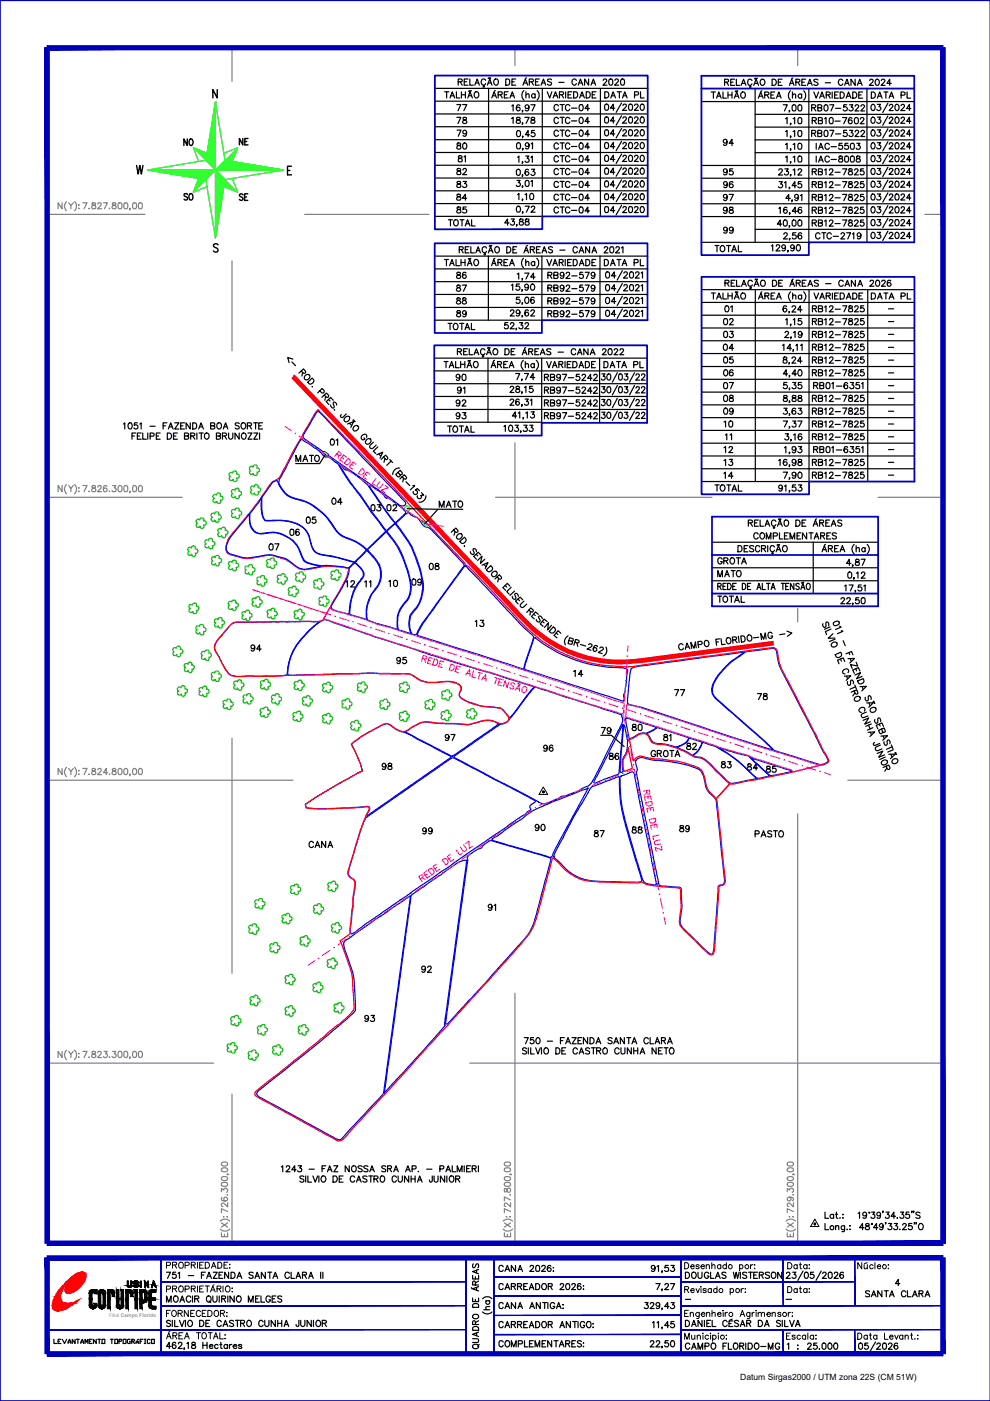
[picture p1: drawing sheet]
<svg xmlns="http://www.w3.org/2000/svg" width="210mm" height="297mm" viewBox="0 0 210 297" stroke-linecap="round" stroke-linejoin="round" font-family="sans-serif">
<defs><g id="words">
<g font-size="4.4">
<text x="95.6" y="24.7">77</text>
<text x="116.4" y="24.7">CTC-04</text>
<text x="37.7" y="32.1">NO</text>
<text x="49.4" y="32.1">NE</text>
<text x="95.6" y="32.8">80</text>
<text x="96" y="35.6">81</text>
<text x="116.4" y="32.8">CTC-04</text>
<text x="152" y="32.1">94</text>
<text x="152" y="38.5">95</text>
<text x="37.7" y="43.7">SO</text>
<text x="49.4" y="43.7">SE</text>
<text x="95.6" y="43.7">84</text>
<text x="116.4" y="43.7">CTC-04</text>
<text x="152" y="43.7">97</text>
<text x="152" y="50.8">99</text>
<text x="95.6" y="60.3">86</text>
<text x="95.6" y="63.1">87</text>
<text x="95.6" y="68.4">89</text>
<text x="152.4" y="67.4">01</text>
<text x="152" y="75.5">04</text>
<text x="92.8" y="79">TALHÃO</text>
<text x="95.6" y="81.8">90</text>
<text x="107.9" y="81.8">7,74</text>
<text x="152" y="83.6">07</text>
<text x="164.7" y="78.3">8,24</text>
<text x="164.7" y="81.1">4,40</text>
<text x="95.6" y="84.7">91</text>
<text x="95.6" y="87.5">92</text>
<text x="95.6" y="90">93</text>
<text x="164.7" y="86.4">8,88</text>
<text x="164.7" y="89.3">3,63</text>
<text x="152.4" y="94.5">11</text>
<text x="164.7" y="92.1">7,37</text>
<text x="61.4" y="99.1">MATO</text>
<text x="152.4" y="102.7">14</text>
<text x="63.9" y="112.2">05</text>
<text x="69.1" y="108.3">04</text>
<text x="55.7" y="117.8">07</text>
<text x="81.1" y="125.6">10</text>
<text x="86.1" y="125.2">09</text>
<text x="90" y="122.1">08</text>
<text x="151" y="123.5">MATO</text>
<text x="99.5" y="134.1">13</text>
<text x="51.9" y="139.3">94</text>
<text x="120.3" y="144.6">14</text>
<text x="141.8" y="148.9">77</text>
<text x="159.5" y="149.6">78</text>
<text x="93.1" y="158.4">97</text>
<text x="113.9" y="160.5">96</text>
<text x="144.3" y="160.2">82</text>
<text x="79.7" y="164.4">98</text>
<text x="128.1" y="162.3">86</text>
<text x="151.7" y="164">83</text>
<text x="88.2" y="178.2">99</text>
<text x="112.2" y="177.4">90</text>
<text x="64.2" y="181">CANA</text>
<text x="105.8" y="194.4" transform="rotate(-90 105.8 194.4)">91</text>
<text x="88.2" y="207.4">92</text>
</g>
<text font-size="4.4" fill="#f00" x="68.8" y="95.6">01</text>
<g font-size="4.4" fill="#f0f">
<text x="132.6" y="156.3">80</text>
<text x="139.3" y="158.4">81</text>
<text x="161.2" y="165.1">85</text>
<text x="132.6" y="177.8">88</text>
</g>
<g font-size="4">
<text x="127" y="21.9">DATA PL</text>
<text x="183.4" y="21.9">DATA PL</text>
<text x="95.6" y="30">79</text>
<text x="116.4" y="30">CTC-04</text>
<text x="171.8" y="32.8">IAC-5503</text>
<text x="95.6" y="40.9">83</text>
<text x="116.4" y="38.1">CTC-04</text>
<text x="116.4" y="40.9">CTC-04</text>
<text x="152" y="40.9">96</text>
<text x="171.1" y="40.9">RB12-7825</text>
<text x="95.6" y="46.2">85</text>
<text x="116.4" y="46.2">CTC-04</text>
<text x="93.8" y="49">TOTAL</text>
<text x="171.1" y="49">RB12-7825</text>
<text x="183.4" y="64.6">DATA PL</text>
<text x="152" y="72.7">03</text>
<text x="171.1" y="72.7">RB12-7825</text>
<text x="127" y="79">DATA PL</text>
<text x="152" y="80.8">06</text>
<text x="171.1" y="80.8">RB12-7825</text>
<text x="152" y="88.9">09</text>
<text x="171.1" y="88.9">RB12-7825</text>
<text x="93.8" y="92.8">TOTAL</text>
<text x="152.4" y="91.7">10</text>
<text x="171.1" y="91.7">RB12-7825</text>
<text x="152.4" y="97">12</text>
<text x="152.4" y="99.8">13</text>
<text x="171.1" y="99.8">RB12-7825</text>
<text x="92.1" y="108.7">MATO</text>
<text x="60.3" y="114.7">06</text>
<text x="72" y="125.6">12</text>
<text x="76.2" y="125.6">11</text>
<text x="151" y="120.6">GROTA</text>
<text x="151" y="128.8">TOTAL</text>
<text x="82.9" y="141.8">95</text>
<text x="126.3" y="156.6">79</text>
<text x="136.9" y="161.6">GROTA</text>
<text x="157.3" y="164.4">84</text>
<text x="124.9" y="178.5">87</text>
<text x="142.9" y="177.4">89</text>
<text x="158.7" y="178.5">PASTO</text>
<text x="76.2" y="217.7">93</text>
</g>
<text font-size="4" fill="#f0f" x="80.8" y="109.4">02</text>
<g font-size="2.6">
<text x="187.3" y="66.7">-</text>
<text x="187.3" y="69.5">-</text>
<text x="187.3" y="72">-</text>
<text x="187.3" y="74.8">-</text>
<text x="187.3" y="77.6">-</text>
<text x="187.3" y="80.4">-</text>
<text x="187.3" y="82.9">-</text>
<text x="187.3" y="85.7">-</text>
<text x="187.3" y="88.5">-</text>
<text x="187.3" y="91">-</text>
<text x="187.3" y="93.8">-</text>
<text x="187.3" y="96.7">-</text>
<text x="187.3" y="99.1">-</text>
<text x="187.3" y="102">-</text>
<text x="143.9" y="276.6">-</text>
<text x="165.5" y="276.6">-</text>
</g>
<text font-size="1.8" x="156.9" y="292.6">Datum Sirgas2000 / UTM zona 22S (CM 51W)</text>
<text font-size="1.1" fill="#989898" x="23.1" y="279.2">Filial Campo Florido</text>
</g></defs>
<!-- layer: QUADRO_DE_AREAS_COMPLEMENTARES -->
<g fill="none" stroke="#000" stroke-width=".25">
<path d="M151 115h35.2M156.5 115.7h.4a.71 .71 0 0 1 .4 .6 .71 .71 0 0 1-.4 .7h-.4zM158.6 115.7h-.8v1.3M158.7 110.9l.7-.1 .2-.3-.2-.2h-.7v1.3M159.1 110.9l.5 .7M159.8 115.9l-.3-.2-.6 .2 .1 .3 .8 .4a.48 .48 0 0 1-.4 .4 .48 .48 0 0 1-.5-.2M160 110.9h.5M160.7 113.3a.53 .53 0 0 0-.7-.3 .53 .53 0 0 0-.2 .8 .48 .48 0 0 0 .4 .5 .48 .48 0 0 0 .5-.4M160.8 110.3h-.8v1.3h.8M161.1 116a.46 .46 0 0 0-.6-.3 .46 .46 0 0 0-.3 .5v.3a.45 .45 0 0 0 .4 .5 .45 .45 0 0 0 .5-.3M161.2 110.3v1.3h.7M161.2 113.1a.62 .62 0 0 1 1 .4 .62 .62 0 0 1-.7 .8l-.4-.5z"/>
<path d="M161.5 116.3l.7-.1 .1-.3-.1-.2h-.7v1.3M161.9 116.3l.4 .7M162.2 111.6l.5-1.3 .5 1.3M162.4 111.1h.6M162.5 114.3v-1.3l.5 1.3 .4-1.3v1.3M162.8 115.7v1.3M163.7 117l.3 .3h-.4M164 113.7l.7-.1 .1-.2-.1-.4h-.7v1.3M164 111.6l.3 .3h-.4M164.2 116a.53 .53 0 0 0-.7-.3 .53 .53 0 0 0-.2 .8 .47 .47 0 0 0 .4 .5 .47 .47 0 0 0 .5-.3M164.5 110.6a.53 .53 0 0 0-.7-.3 .53 .53 0 0 0-.2 .8 .47 .47 0 0 0 .4 .5 .47 .47 0 0 0 .5-.4M164.5 117l.6-1.3 .5 1.3"/>
<path d="M164.8 116.5h.6M164.8 115.5v.1M164.8 115.5h.2M164.8 111.6l.6-1.3 .5 1.3M165 115.5l.1 .1M165.1 111.1h.6M165.1 115.5h.1M165.1 110.1v.1M165.1 110.1h.2M165.3 113v1.3h.7M165.3 115.4l-.1 .2M165.3 110.1h.1"/>
<path d="M165.4 110.1h.1M165.6 110l-.1 .1M166.2 115.7a.61 .61 0 0 1 .7 .6 .61 .61 0 0 1-.7 .6l-.3-.4zM166.3 110.4a.62 .62 0 0 1 1 .4 .62 .62 0 0 1-.7 .8l-.4-.5zM166.3 113.6h.5M167.1 113h-.8v1.3h.8M167.5 114.3v-1.3l.5 1.3 .5-1.3v1.3M168.7 110.3h.5a.71 .71 0 0 1 .4 .6 .71 .71 0 0 1-.4 .7h-.5zM169 113.6h.5M169.8 113h-.8v1.3h.8M170.1 110.9h.5M170.9 110.3h-.8v1.3h.8"/>
<path d="M171 113v1.3l-.9-1.3v1.3M171.5 113h.9M172 113v1.3M172.4 111.6l.5-1.3 .5 1.3M172.4 115v10.8M172.6 111.1h.6M172.6 114.3l.5-1.3 .5 1.3M172.8 113.8h.6M173.1 110l-.2 .1M173.8 110.9l.8-.1v-.4l-.8-.1v1.3M174 113.6l.8-.1v-.5h-.8v1.3M174.2 110.9l.4 .7"/>
<path d="M174.3 117l.5-1.3 .5 1.3M174.4 113.6l.4 .7M174.5 116.5h.6M175 115.4l-.2 .2M175.1 110.9h.5M175.3 113.6h.5M175.6 116.3l.8-.1v-.5h-.8v1.3M175.9 110.3h-.8v1.3h.8M176.1 116.3l.4 .7M176.1 113h-.8v1.3h.8M176.2 111.6l.5-1.3 .5 1.3M176.4 111.1h.6"/>
<path d="M177 116.3h.4M177.3 113.1l-.3-.1-.6 .1 .2 .4 .7 .3v.3a.54 .54 0 0 1-.9 0M177.8 115.7h-.8v1.3h.8M178.1 117l.5-1.3 .5 1.3M178.3 116.5h.6M178.5 110.4l-.3-.1-.6 .1 .1 .4 .7 .3 .1 .3a.51 .51 0 0 1-.9 0M180.4 119.5h-.9l.6-.9v1.3M180.8 119.8v-.1v.3l-.1 .1M181.1 115.4a1.29 1.29 0 0 0 0 2M181.5 118.6v.4l.5 .2 .2 .3a.44 .44 0 0 1-.3 .4 .44 .44 0 0 1-.5-.3v-.3l.7-.3 .1-.2a.44 .44 0 0 0-.7-.2zM181.5 116.4l.3-.3 .4 .1v.8M181.5 115.7v1.3"/>
<path d="M182.6 118.6h.8l-.6 1.3M183.4 116.3a.4 .4 0 0 0-.6 0 .4 .4 0 0 0 0 .5 .4 .4 0 0 0 .6 0M183.4 116.1v.9M183.9 115.4a1.29 1.29 0 0 1 0 2M151 120.4h35.2M151 123.1h35.2M160.5 125l.4-1.3 .4 1.3M160.7 124.6h.5M161.6 123.7v1.3h.7M162.5 123.7h.8M162.9 123.7v1.3M163.5 125l.4-1.3 .4 1.3"/>
<path d="M163.6 124.6h.6M165.7 123.7h.7M166 123.7v1.3M166.6 124.3h.4M167.3 123.7h-.7v1.3h.7M168.3 123.7v1.3l-.7-1.3v1.3M169.5 123.9l-.3-.2-.5 .2 .2 .3 .5 .3v.4a.41 .41 0 0 1-.7-.1M169.8 125l.4-1.3 .4 1.3M170 124.6h.5M170 123.5v.1M170 123.5h.4M170.1 123.5l.1 .1"/>
<path d="M170.4 123.4l-.1 .2M171.1 123.9l.2-.2a.67 .67 0 0 1 .5 .6 .67 .67 0 0 1-.5 .7l-.4-.5zM178.3 127l.3-.3 .3 .1 .2 .1-.2 .5-.6 .6h.8M179.1 124.2l.3-.2v1.3M179.5 127l.3-.3 .4 .1 .1 .1-.2 .5-.6 .6h.8M179.9 121.4a.41 .41 0 0 1 .7 .1v.4a.53 .53 0 0 1-.5 .7 .87 .87 0 0 1-.2-1.2zM180 124h.9l-.6 1.3M180.8 128v-.1v.2l-.1 .2M181.1 122.5h-.1l.1 .2-.1 .1M181.4 125.3h-.1h.1l-.1 .2M181.6 121.5l.3-.2v1.3M182.1 126.7h-.6l-.1 .6a.45 .45 0 0 1 .7-.1 .45 .45 0 0 1-.1 .7 .45 .45 0 0 1-.6-.2"/>
<path d="M182.6 121.6l.3-.3 .4 .1 .1 .3-.2 .3-.6 .6h.8M182.6 124h-.6l-.1 .6a.45 .45 0 0 1 .7-.1 .45 .45 0 0 1 0 .7 .45 .45 0 0 1-.7-.2M182.8 126.8h.5l.1 .5a.53 .53 0 0 1-.4 .7 .83 .83 0 0 1-.2-1.2zM183.1 124.2l.3-.2v1.3"/>
</g>
<!-- layer: 0114000751099 -->
<path d="M77.4 173.6l17.6-12.3a1.33 1.33 0 0 1 2.1-.2l16.1 8.5a.35 .35 0 0 1 .3 .4 .35 .35 0 0 1-.4 .3l-.2 .1a.7 .7 0 0 0-.6 .5 .7 .7 0 0 0 .3 .7l-5.1 3.7-19.4 13.2-12 8.5a2.89 2.89 0 0 1-1.7 .9l-.1-.2v-1.4l.6-4.2v-1.9l.4-2.2a1.55 1.55 0 0 0-1-2 1.51 1.51 0 0 1-.2-2l2.1-7.2z" fill="none" stroke="#00f" stroke-width=".25"/>
<!-- layer: 0114000751096 -->
<path d="M96.4 160.3l9.1-6.3a1.92 1.92 0 0 1 1.5-.6l.9-.7 4.8-6.3a1.06 1.06 0 0 1 1.8-.4l17.2 5.5 .2 .6a2.99 2.99 0 0 1-.6 2.5l-5.4 10.5a3.4 3.4 0 0 1-2.5 2.1l-1.3 .7-2.1 .8a2.7 2.7 0 0 0-1.8 .7l-.7 .2a3.7 3.7 0 0 1-2.9 .7l-18.2-9.6-.1-.2z" fill="none" stroke="#00f" stroke-width=".25"/>
<!-- layer: 0114000751097 -->
<path d="M86 155.1l1.7-1.1a4.9 4.9 0 0 1 4.4-.7l5.1 .2a6.3 6.3 0 0 0 3.6-.2l.2-.1a4.8 4.8 0 0 1 4.7 .2l-8.5 6.1a1.8 1.8 0 0 1-1.6 .8l-6.8-3.6-2.6-1.4z" fill="none" stroke="#00f" stroke-width=".25"/>
<!-- layer: 0114000751094 -->
<path d="M48.8 132.6a2.95 2.95 0 0 1 2.7-.7l16.3-.1-2.4 2-1.5 1.6-1.3 1.7-1 2.1-.4 1.5-.3 1.9a.53 .53 0 0 1-.2 .5 .53 .53 0 0 1-.5 .1l-9.4 .2a2.87 2.87 0 0 1-3.3-2l-1.1-2.3a2.36 2.36 0 0 1-.6-2.8z" fill="none" stroke="#00f" stroke-width=".25"/>
<!-- layer: 0114000751095 -->
<path d="M65 134.3l2.6-2.2a1.81 1.81 0 0 1 2.5-.4l9.3 3.3 7.1 2.2 5 1.7 21.7 6.7-4.7 6.2a.39 .39 0 0 1-.5 .3 .39 .39 0 0 1-.3-.4 3.4 3.4 0 0 0-2-1.6l-3.6-.4-1.8-.6a4.8 4.8 0 0 1-2.9-1.7l.1-.5a1.26 1.26 0 0 0 .3-1.3 1.26 1.26 0 0 0-1.1-.8l-1.2-.3-3.1 .2a6.7 6.7 0 0 1-5.1-1.6l-.8-.3-7.2-.1-16.1 .4a3.4 3.4 0 0 1-2.2-.2l.2-2 .9-2.6 .9-1.6z" fill="none" stroke="#00f" stroke-width=".25"/>
<!-- layer: 0114000751079 -->
<path d="M132.2 153.7l.3 .5a10 10 0 0 1 .2 5.5 4.1 4.1 0 0 0-.6 3.9l-.5 .2-.1-.6z" fill="none" stroke="#00f" stroke-width=".25"/>
<!-- layer: 0114000751081 -->
<path d="M137.1 155.5l1.7-.8 .6-.5 6.6 2.2a3.3 3.3 0 0 1-4.4 1.5l-1.3-.2a2.07 2.07 0 0 1-2.5-1.3z" fill="none" stroke="#00f" stroke-width=".25"/>
<!-- layer: 0114000751080 -->
<path d="M132.7 152.2l6.6 2-.4 .3a3.7 3.7 0 0 1-2.7 .9l-.6 .1-1.5 .9-.5 .2-.3-.1z" fill="none" stroke="#00f" stroke-width=".25"/>
<!-- layer: 0114000751086 -->
<path d="M132 153.7l-.8 10.3-.2 .2-4.8 1.9-.3-.1v-.4z" fill="none" stroke="#00f" stroke-width=".25"/>
<!-- layer: 0114000751077 -->
<path d="M133.9 141.7a6.4 6.4 0 0 1 3-.6l20.9-2.9a21.9 21.9 0 0 0-4.8 4.1l-1.1 1.4a3.4 3.4 0 0 0-.3 4.2l5 4.5a74.3 74.3 0 0 1 7.4 6.7l-11.3-3.7a272.9 272.9 0 0 0-19.3-6.1l-.3-.2v-.8l.5-5.4z" fill="none" stroke="#00f" stroke-width=".25"/>
<!-- layer: 0114000751078 -->
<path d="M153.9 141.4l1-1 2-1.3a3.3 3.3 0 0 1 2.8-1.1l4.3-.6 .3 .2a2.03 2.03 0 0 1 .5 1.7l.4 1.6 .5 1.2 8.9 17.4a3.7 3.7 0 0 1 1 1.9l-.3 .3a2.24 2.24 0 0 1-2.2 .2l-8.9-2.8-2-1.9-9.3-8.2a5.7 5.7 0 0 1-1.8-2 5.4 5.4 0 0 1 1.9-4.6z" fill="none" stroke="#00f" stroke-width=".25"/>
<!-- layer: 0114000751085 -->
<path d="M159 160.5l1.1 .5 7.2 2.2 .6 .4-2.7 .6a2.72 2.72 0 0 1-2.3 0z" fill="none" stroke="#00f" stroke-width=".25"/>
<!-- layer: 0114000751083 -->
<path d="M148.9 157.3a19.3 19.3 0 0 1 7 3.7l4.6 4.1-4 .8a2.23 2.23 0 0 1-1.8 .1l-3.5-3.5a5.2 5.2 0 0 0-3.8-2.1l-.5-.2a5.1 5.1 0 0 0 2-2.9z" fill="none" stroke="#00f" stroke-width=".25"/>
<!-- layer: 0114000751084 -->
<path d="M152.2 158.4l6.2 1.8a1.75 1.75 0 0 1 1.2 1l3.6 3.3-1.4 .3a1.48 1.48 0 0 1-1.9-.3 30.5 30.5 0 0 0-7.7-6.1z" fill="none" stroke="#00f" stroke-width=".25"/>
<!-- layer: 0114000751088 -->
<path d="M131.6 164.6l1.6-.6a1.03 1.03 0 0 1 1-.3l.3 .6 4.7 23.2a3.4 3.4 0 0 1-2.6-.4l-.5-1-1.3-4.2a85.6 85.6 0 0 1-3.2-12.8l-.2-4.3z" fill="none" stroke="#00f" stroke-width=".25"/>
<!-- layer: 0114000751087 -->
<path d="M125.3 167l.3-.2 5.7-2.2a38.1 38.1 0 0 0 2.2 13.4l2.6 8.8a5.5 5.5 0 0 1-2.8 .2l-5.1-.1a10.6 10.6 0 0 1-9.6-4.2l-1-.8a1.33 1.33 0 0 1 .2-1.4l4-7.5z" fill="none" stroke="#00f" stroke-width=".25"/>
<!-- layer: 0114000751089 -->
<path d="M134.8 161.2l.2-.1a1.7 1.7 0 0 1 2.1-.2l1.3 .2 3.2 .3 2.2 .4 3.1 .8a2.68 2.68 0 0 1 2.4 2.7l.2 .6a4.5 4.5 0 0 0 2 3.2 1.85 1.85 0 0 1 .4 1.6l1.7 16.1a.88 .88 0 0 1-1 .9 .96 .96 0 0 0-.3 1.1l-.8 9.9a7.8 7.8 0 0 1-.5 3.6h-.4l-.6-.5-4.6-4.4a2.76 2.76 0 0 1-1-3.4 12.5 12.5 0 0 0 0-4.6 1.16 1.16 0 0 0-.3-1.3l-3.8-.2-.5-.2-.1-.1-4.4-22.2a3 3 0 0 1-.2-2.4l-.4-1.6z" fill="none" stroke="#00f" stroke-width=".25"/>
<!-- layer: CONFRONTANTES -->
<g fill="none" stroke="#000" stroke-width=".25">
<path d="M61.9 76.7l.8 .8M62.1 76.1l-1.1-.3 .3 1.1M63.9 78.6l.5 .5 .4-.1-.1-.4-.4-.4-.9 .9M64.2 79l-.2 .7M64.6 79.7a.54 .54 0 0 1 .8-.3 .54 .54 0 0 1 .2 .8l-.3 .2a.49 .49 0 0 1-.7 0 .49 .49 0 0 1 0-.7zM26.2 89.9l.3-.3v1.4M27.3 89.7l.3-.1a.71 .71 0 0 1 .4 .7 .71 .71 0 0 1-.5 .7l-.3-.3-.1-.3zM28 92.4h.5M28.8 91.8h-.8v1.3M29.1 89.6h-.6l-.1 .6a.46 .46 0 0 1 .7 0 .46 .46 0 0 1 0 .7 .46 .46 0 0 1-.7-.2M29.1 92.4h.5M29.6 89.9l.3-.3v1.4"/>
<path d="M29.9 91.8h-.8v1.3h.8M30.3 91.8v1.3h.7M31.3 91.8v1.3M31.8 90.4h1.1M31.8 92.5l.8-.1v-.5l-.8-.1v1.3M33.1 92.4h.5M34 91.8h-.9v1.3h.9M34.6 90.3h.5M35.4 89.6h-.8v1.4M35.5 91.8h.4a.69 .69 0 0 1 .5 .7 .69 .69 0 0 1-.5 .6h-.4zM35.7 91l.5-1.4 .5 1.4M35.9 90.5h.6"/>
<path d="M36.8 92.4h.5M37 89.6h.9l-.9 1.4h.9M37.6 91.8h-.8v1.3h.8M38.3 90.3h.5M39.1 89.6h-.8v1.4h.8M39.1 92.4h.6l.3-.3-.3-.3h-.6v1.3l.8-.1 .1-.3-.3-.3M40.3 89.6v1.4l-.8-1.4v1.4M40.4 92.4h.8l.1-.3-.3-.3h-.6v1.3M40.9 89.6h.4a.71 .71 0 0 1 .4 .7 .71 .71 0 0 1-.4 .7h-.4zM40.9 92.4l.4 .7M41.7 91.8v1.3M42.1 91l.5-1.4 .5 1.4"/>
<path d="M42.2 91.8h.9M42.3 90.5h.6M42.7 91.8v1.3M43.5 92a.62 .62 0 0 1 .9 .4 .62 .62 0 0 1-.7 .7l-.4-.5zM44.7 90.3l.7-.1 .2-.3-.2-.2-.7-.1v1.4l.8-.2 .1-.3-.4-.2M45.9 92.4l.8-.1v-.4l-.8-.1v1.3l.8-.1v-.4l-.3-.2M46.1 89.8a.62 .62 0 0 1 .9 .4 .62 .62 0 0 1-.6 .8l-.4-.5zM47.2 92.4h.6l.2-.3-.2-.3h-.6v1.3M47.3 91l.5-1.4 .5 1.4M47.5 90.5h.6M47.6 92.4l.4 .7M48.5 91.8v.9l.4 .4 .2-.1 .3-.3v-.9"/>
<path d="M50.7 89.8l-.3-.2-.5 .2 .1 .4 .6 .2v.5a.54 .54 0 0 1-.7-.2M50.7 91.8v1.3l-.9-1.3v1.3M51.2 89.8a.62 .62 0 0 1 1 .4 .62 .62 0 0 1-.7 .8l-.4-.5zM51.3 92a.59 .59 0 0 1 .9 .4 .59 .59 0 0 1-.8 .6l-.2-.4zM52.5 90.3h.5l.3-.4-.1-.2-.7-.1v1.4M52.6 91.8h.8l-.8 1.3h.8M52.9 90.3l.4 .7M53.8 89.6h.9M53.8 91.8h.9l-.9 1.3h.9M54.2 89.6v1.4M54.9 90.3h.5M55 91.8v1.3"/>
<path d="M55.7 89.6h-.8v1.4h.8M65.2 81.1l1-.9 .3 .3a.68 .68 0 0 1-.2 .7 .68 .68 0 0 1-.8 .2zM66.3 81.9v.1M67.8 82.9l.6 .4 .3-.3v-.2l-.4-.4-.9 .9M68.7 83.8l.7 .5 .2-.2v-.4l-.4-.4-1 .9M69 84.1l-.1 .8M69.6 84.7l.4 .3M70.1 85.9l.1 .3 .3 .3 .4-.2-.2-.6 .1-.5 .3 .1 .3 .6M70.7 84.9l-.6-.6-.9 .9 .5 .6M71 86.9h.1M73.1 88.6l.2-.2a.5 .5 0 0 1 .7 0 .5 .5 0 0 1 0 .7 .53 .53 0 0 1-.8 .3 .53 .53 0 0 1-.1-.8zM73.4 87.7l-.9 .8-.3-.2 .2-.4"/>
<path d="M73.7 89.9l1.3-.5-.6 1.2M74.1 89.7l.4 .5M74.8 89.1l.3 .1M75 90.5a.54 .54 0 0 1 .7-.3 .54 .54 0 0 1 .2 .8l-.3 .3a.49 .49 0 0 1-.7-.1 .49 .49 0 0 1 .1-.7zM75.1 89.2v.1M75.1 89.2l.1 .2M75.3 89.4h-.1M77.6 93.3l.5-.3a.62 .62 0 0 1 .5 .8 .62 .62 0 0 1-.8 .4l-.3-.4zM77.7 92.7a.47 .47 0 0 0-.1-.6 .47 .47 0 0 0-.6 .1l-.3 .2a.48 .48 0 0 0 0 .7 .48 .48 0 0 0 .7 0l-.2-.3M79.2 93.8l-.8 .8a.43 .43 0 0 0 .2 .5 .43 .43 0 0 0 .5-.1l.7-.6M79.9 96.4l1.3-.5-.6 1.2M80.1 94.8l-.9 .9 .5 .5"/>
<path d="M80.3 96.3l.4 .4M81.3 96.9l.6 .5 .3-.1-.1-.4-.4-.4-.9 .9M81.6 97.2l-.2 .8M82.6 97.4l.6 .7M82.9 97.7l-.9 1M84.7 99.3a1.29 1.29 0 0 0-1.4 1.3M84.4 100.1l.5 .6 .4-.3-.5-.7-.9 .9 .4 .4 .2 .1 .3-.1v-.4M85.3 101.1l.3 .4 .3 .1 .2-.1v-.4l-.4-.4-.9 .8M85.6 101.4l-.2 .8M86.1 102.1l.8 .8M87.5 102.9l.4 .1-.9 .9M88.9 104l-.4-.4-.4 .3a.47 .47 0 0 1 .4 .5 .47 .47 0 0 1-.5 .4 .47 .47 0 0 1-.4-.6"/>
<path d="M89.4 104.5l.4 .5-.6 .1a.4 .4 0 0 1 0 .5 .4 .4 0 0 1-.6 0l-.2-.3 .1-.2M90.3 105.1a1.31 1.31 0 0 1-1.4 1.4M96.2 112.4l.5 .5 .4-.1-.1-.4-.4-.4-.9 .8M96.5 112.7l-.2 .8M96.9 113.5a.56 .56 0 0 1 1-.2 .56 .56 0 0 1-.3 .9 .49 .49 0 0 1-.7 0 .49 .49 0 0 1 0-.7zM97.5 114.8l1-.9 .3 .3a.72 .72 0 0 1-.2 .8 .72 .72 0 0 1-.8 .1zM98.5 115.7v.1M99.7 117l.1 .3 .5 .3 .2-.3-.2-.9a.47 .47 0 0 1 .6 0 .47 .47 0 0 1 .1 .6M101 117.5l.3 .4M101.9 117.7l-.5-.6-.9 .9 .5 .6M102.2 119.8l1.3-.5-.6 1.3M102.6 119.7l.4 .4"/>
<path d="M102.8 118.6l-.9 .9 .3-1.6-.9 .9M103.1 120.8l1-.9 .3 .4a.68 .68 0 0 1-.2 .7 .68 .68 0 0 1-.8 .1zM104.4 121.4l.2-.2a.49 .49 0 0 1 .7 0 .49 .49 0 0 1 0 .7l-.3 .3a.49 .49 0 0 1-.7-.1 .49 .49 0 0 1 .1-.7zM105.4 122.3l.4 .4 .3 .1 .2-.1v-.4l-.4-.4-1 .9M105.7 122.6l-.2 .8M107.1 124.1l.3 .4M108.1 124.3l-.5-.6-1 .9 .6 .6M108.4 124.5l-1 .9 .5 .6M108.6 126.4v.2a.5 .5 0 0 0 .6 .5l.2-.4-.3-.7 .2-.2 .3 .1 .3 .5M109.1 125.3l-1 .9M109.8 127l.4 .4M110.8 127.2l-.5-.6-1 .9 .6 .5"/>
<path d="M111.1 127.5l-.7 .6v.5a.41 .41 0 0 0 .6 .1l.7-.6M112.1 129.4l.6 .4 .2-.1 .2-.2-.6-.6-.8 1M112.5 129.7l-.1 .7M113.1 130.2l.4 .3M114.1 130.2l-.6-.5-.8 1 .6 .5M115 131.2l-.1-.4-.4-.2-.3 .2 .3 .7-.1 .4-.6-.2-.1-.4M115 131.7l.4 .4M116 131.8l-.6-.5-.8 1 .5 .5M116.9 132.6l-.8 1 .2-1.6-.9 1M117.3 132.9l.3 .3a.71 .71 0 0 1 0 .8 .71 .71 0 0 1-.8 .2l-.3-.3zM117.9 134.2l.4 .3M118.9 134.3l-.6-.6-.8 1 .6 .5"/>
<path d="M120.4 134.8a1.39 1.39 0 0 0-.5 1.9M120.6 135.8l.8 .2 .1-.5-.7-.3-.4 1.2 .5 .2 .4-.1 .1-.4-.2-.1M121.9 136.2l.7 .1 .2-.3-.2-.3-.6-.1-.3 1.2M122.3 136.3l.2 .8M123.1 136.6l1.1 .4M124.8 136.7v-.1a.39 .39 0 0 1 .5-.1 .39 .39 0 0 1 .2 .5l-1 .6 .8 .3M126.7 137.1v-.1a.64 .64 0 0 0-.9 .2 .64 .64 0 0 0 .2 .9 .4 .4 0 0 0 .5-.3 .4 .4 0 0 0-.2-.5 .4 .4 0 0 0-.5 .3M127.2 137.4l.3-.2h.3l.1 .3-.3 .4-.8 .4 .9 .3M128.5 137.2a1.32 1.32 0 0 1-.6 1.9M144.8 136.7a.61 .61 0 0 0-.9 .2 .61 .61 0 0 0 .3 .8l.4 .1 .3-.4M146 137.1l-.6 .1M146.3 137.6l-.7-1.3-.3 1.4"/>
<path d="M147.6 137.4l-.2-1.3-.2 1.3-.7-1.2 .1 1.3M148 136.7l.8-.1 .1-.3-.1-.3h-.8l.1 1.3M149.5 135.9a.62 .62 0 0 1 .8 .5 .62 .62 0 0 1-.7 .7l-.3-.8zM152.3 136.1h-.5M152.6 135.5h-.8l.1 1.3M152.9 135.4l.1 1.3 .8-.1M154.1 135.4a.54 .54 0 0 1 .6-.1 .54 .54 0 0 1 .3 .6 .53 .53 0 0 1-.6 .6 .53 .53 0 0 1-.4-.8zM155.3 135.7l.8-.2 .1-.3-.4-.2-.5 .1 .1 1.3M155.8 135.7l.5 .6M156.5 134.9l.2 1.3M157.1 134.9l.4-.1a.7 .7 0 0 1 .5 .6 .7 .7 0 0 1-.4 .7h-.4zM158.6 134.7a.6 .6 0 0 1 .8 .5 .6 .6 0 0 1-.7 .7l-.3-.4v-.5z"/>
<path d="M160.9 135.1l-1.1 .1M162.4 135.5l-.1-1.3-.4 1.3-.6-1.2 .2 1.3M163.7 134.3a.47 .47 0 0 0-.6-.2 .47 .47 0 0 0-.3 .5 .53 .53 0 0 0 .2 .7 .53 .53 0 0 0 .7-.2l.1-.3-.4 .1M166.4 134.4l-1.1 .2M166.8 133.8l1.1 .4-.9 .7M174.5 132.2a.52 .52 0 0 0 .3 .8l.3-.2v-.7l.1-.2 .4 .2 .1 .6M176 132.9l-1.2 .5M176.2 133.4l-1.2 .5 .3 .7M176.4 136.4a.59 .59 0 0 1 .7-.3 .59 .59 0 0 1 .4 .5 .64 .64 0 0 1-.6 .6 .64 .64 0 0 1-.7-.5zM176.6 134.4l-1 .9h1.4M176.8 132l.7-.3 .4 .2a.63 .63 0 0 1-.5 .7 .63 .63 0 0 1-.7-.4zM177.1 138.8l1.2-.5 .1 .4a.69 .69 0 0 1-.4 .6 .69 .69 0 0 1-.8-.1z"/>
<path d="M177.1 135.5l-1.2 .5M178 132.7l.4 .3-1.2 .5M178.2 139.7l.2 .5M178.4 133.7l.3 .1-1.2 .6M178.8 135.8l.4 1.1M179.4 138.6l1.2-.5 .2 .7M179.8 139.6h1.4l-1 1M180 138.4l.2 .4M180.3 139.6l.2 .6M179 143.4l1.4-.1-1 1M179.1 140.2l-.3-.7-1.2 .5 .3 .7M179.5 143.4l.2 .5"/>
<path d="M179.7 144.5v.6l.2 .2h.3l.1-.9 .3-.2h.1a.54 .54 0 0 1 .2 .8M179.8 142.6a.47 .47 0 0 0 0-.6 .47 .47 0 0 0-.6-.2l-.3 .2a.48 .48 0 0 0-.2 .5 .48 .48 0 0 0 .5 .4M181.1 146.5l.3 .6h.5l-.2-.9-1.2 .6M181.2 148a.6 .6 0 0 1 .7-.4 .6 .6 0 0 1 .4 .7 .6 .6 0 0 1-.7 .4 .6 .6 0 0 1-.4-.7zM181.2 145.2l.4 .8M181.3 143.1l1.2-.5-.9 1.3 1.2-.5M181.3 146.9l-.5 .7M181.4 145.6l-1.2 .5M181.4 141.8l.2 .4M181.5 140.4l.4 .8-1.6-.3 .4 .8M181.8 144.4l1.2-.5 .2 .4a.69 .69 0 0 1-.4 .6 .69 .69 0 0 1-.8-.1zM182.3 142.3l-.3-.8-1.2 .6 .3 .7"/>
<path d="M182.3 145.6l1.4-.1-1 1M182.8 145.6l.2 .6M183 152.7l1.2-.5-.9 1.3 1.2-.5M183.3 150.8a.5 .5 0 0 0 0-.6 .5 .5 0 0 0-.6-.2l-.3 .1a.48 .48 0 0 0-.3 .6 .48 .48 0 0 0 .5 .3M183.5 147.9v.5l.1 .2h.4l.1-1 .2-.1 .3 .2 .1 .6M183.7 151l-.9 .3-.2 .3 .1 .4 .3 .2 1-.4M183.8 149h1.4l-1 1M184.1 155.3l1.4-.1-1.1 1M184.1 153.7l.4 .8M184.3 149l.2 .6M184.5 155.3l.3 .5M184.6 150.2a.62 .62 0 0 1 .7-.3 .62 .62 0 0 1 .5 .6 .62 .62 0 0 1-.7 .6 .62 .62 0 0 1-.6-.7z"/>
<path d="M184.7 153.5l-1.1 .5M185.1 154.3l-1.2 .5M185.1 148.7h.2M185.3 148.7v.1M185.3 148.9v.1M185.3 148.9l.1 .2M185.4 149.1h.1M185.5 157.4l-.3 .3 .2 .4 1.1-.5M185.5 152.6a.44 .44 0 0 0 0 .5 .44 .44 0 0 0 .6 .1l.1-.9h.3l.1 .1 .1 .6M186 159.8l1.2-.6-.9 1.4 1.2-.6M186.4 153.5l.2 .5M186.6 158l-1 .5v.3a.4 .4 0 0 0 .5 .4l.9-.4"/>
<path d="M186.8 156.1l1.4-.1-1 1M186.9 154.6l.3 .7 .5-.2-.2-.8-1.2 .5 .4 .8 .4-.2v-.3M187.2 156.1l.3 .5M187.3 154l-.3-.7-1.2 .5 .3 .7M187.5 157.3l-.1 .3 .3 .4h.3l.1-.9 .4-.2 .2 .4v.4M188.4 159.9h1.4l-1 1M188.9 159.9l.2 .6M189 157.9l.3 .8M189.1 158.4l-1.1 .5M189.4 158.9l-1.2 .6M189.7 159.6h.2M189.9 159.5v.2"/>
<path d="M189.9 159.8h.1M190 159.8v.2M190 160h.1M186.9 161.5a.61 .61 0 0 1 .7-.4 .61 .61 0 0 1 .5 .6 .64 .64 0 0 1-.6 .5 .64 .64 0 0 1-.6-.5zM187.7 160.5l-1.2 .5M187.9 162.5l.3 .6h.4l.1-.2-.3-.7-1.2 .5M188 162.8l-.4 .7M189.3 161.1a.59 .59 0 0 1 .6-.3 .59 .59 0 0 1 .5 .6 .64 .64 0 0 1-.6 .5 .64 .64 0 0 1-.7-.5zM111.2 220h.8l-.6 1.3M113.1 220h-.6l-.1 .5a.46 .46 0 0 1 .7 0 .46 .46 0 0 1 0 .7 .46 .46 0 0 1-.7-.1M119.6 220h-.8v1.3M121.3 220h.9l-.9 1.3h.9"/>
<path d="M123.4 220h-.8v1.3h.8M124.6 220v1.3l-.9-1.3v1.3M125.1 220h.4a.71 .71 0 0 1 .5 .6 .71 .71 0 0 1-.5 .7h-.4zM132.4 220v1.3l-.9-1.3v1.3M132.9 220h.8M133.3 220v1.3M137.8 220v1.3h.8M111.6 222.4l-.3-.2-.5 .2v.2l.6 .2 .2 .3-.1 .3-.4 .1-.3-.2M112 222.2v1.3M112.5 222.2v1.3h.7M113.6 222.2l.4 1.3 .6-1.3M113.8 220.1a.37 .37 0 0 1 .6 .1v.9a.38 .38 0 0 1-.3 .2 .38 .38 0 0 1-.4-.2l-.1-.6z"/>
<path d="M114.8 222.2v1.3M115.5 222.2a.62 .62 0 0 1 .8 .6 .62 .62 0 0 1-.8 .6l-.2-.4zM116 220.8h1.1M117.9 222.2h.4a.71 .71 0 0 1 .4 .6 .71 .71 0 0 1-.4 .7h-.4zM118.8 220.6h.5M119.1 222.8h.5M119.9 221.3l.5-1.3 .5 1.3M119.9 222.2h-.8v1.3h.8M120.1 220.9h.6M122.4 222.5a.48 .48 0 0 0-.5-.4 .48 .48 0 0 0-.4 .6 .53 .53 0 0 0 .2 .7 .53 .53 0 0 0 .7-.2M122.6 220.6h.4M122.8 223.5l.5-1.3 .5 1.3"/>
<path d="M123 223h.6M125 222.4l-.3-.2-.5 .2v.2l.8 .5-.1 .3-.4 .1-.3-.2M125.4 222.2h.8M125.8 222.2v1.3M126.4 221.3l.5-1.3 .5 1.3M126.5 222.8l.8-.1 .1-.3-.4-.2h-.5v1.3M126.6 220.9h.6M126.9 222.8l.5 .7M128.1 222.2a.64 .64 0 0 1 .7 .5 .64 .64 0 0 1-.4 .8 .66 .66 0 0 1-.6-.5 .66 .66 0 0 1 .3-.8zM129.8 220.2l-.3-.2-.6 .2 .1 .3 .8 .4a.48 .48 0 0 1-.4 .4 .48 .48 0 0 1-.5-.2M130.1 221.3l.5-1.3 .5 1.3M130.3 220.9h.6"/>
<path d="M131.3 222.5a.48 .48 0 0 0-.6-.4 .48 .48 0 0 0-.4 .6 .53 .53 0 0 0 .2 .7 .53 .53 0 0 0 .8-.2M131.7 222.2v1.1l.3 .2a.38 .38 0 0 0 .5-.4v-.9M133.9 222.2v1.3l-.9-1.3v1.3M134 221.3l.5-1.3 .5 1.3M134.2 220.9h.6M134.4 222.8h.8M134.4 222.2v1.3M135.2 222.2v1.3M135.7 223.5l.5-1.3 .5 1.3M135.9 223h.6M137.5 220.3a.53 .53 0 0 0-.8-.2 .53 .53 0 0 0-.2 .7 .48 .48 0 0 0 .4 .5 .48 .48 0 0 0 .6-.3M138.9 221.3l.5-1.3 .5 1.3"/>
<path d="M139.1 220.9h.6M139.1 222.2v1.3l-.8-1.3v1.3M139.6 222.8h.5M140.3 220.6l.8-.1v-.4l-.8-.1v1.3M140.4 222.2h-.8v1.3h.8M140.7 220.6l.4 .7M140.8 222.2h.8M141.2 222.2v1.3M141.5 221.3l.5-1.3 .5 1.3M141.7 220.9h.6M142 222.4a.62 .62 0 0 1 .9 .1 .62 .62 0 0 1-.2 .9 .63 .63 0 0 1-.8-.2 .63 .63 0 0 1 .1-.8zM59.6 247.4l.3-.2v1.2"/>
<path d="M60.7 247.5l.1-.3h.4l.2 .4-.8 .8h.9M62.8 248h-1l.7-.8v1.2M63.2 247.2h.7l-.4 .4a.44 .44 0 0 1 .4 .7 .44 .44 0 0 1-.8-.1M64.4 249.5l-.3-.2-.5 .2 .1 .3 .7 .3v.3a.51 .51 0 0 1-.8 0M64.8 249.3v1.3M65.3 249.3v1.3h.7M65.5 247.9h1.1M66.3 249.3l.5 1.3 .6-1.3M67.6 249.3v1.3M68.2 249.5a.62 .62 0 0 1 .9 .4 .62 .62 0 0 1-.6 .7l-.4-.5zM68.3 247.8h.5M69.1 247.2h-.8v1.2"/>
<path d="M69.4 248.4l.5-1.2 .5 1.2M69.6 248h.6M70.6 249.3h.4a.69 .69 0 0 1 .5 .7 .69 .69 0 0 1-.5 .6h-.4zM70.8 247.2h.8l-.8 1.2h.8M71.9 250h.5M72.7 249.3h-.8v1.3h.8M74 247.2v1.2l-.8-1.2v1.2M74.7 247.3l.2-.1a.62 .62 0 0 1 .6 .7 .62 .62 0 0 1-.7 .5l-.3-.4zM75.2 249.6a.53 .53 0 0 0-.7-.2 .53 .53 0 0 0-.2 .7 .48 .48 0 0 0 .3 .5 .48 .48 0 0 0 .6-.3M75.6 250.6l.5-1.3 .5 1.3M75.8 250.2h.6M76.8 247.3l-.3-.1-.6 .1 .1 .3 .7 .3 .1 .2-.1 .3h-.2l-.6-.1"/>
<path d="M77.8 249.5l-.3-.2-.6 .2 .1 .3 .7 .2 .1 .3a.48 .48 0 0 1-.4 .4 .48 .48 0 0 1-.5-.3M78 247.3l-.3-.1-.6 .1 .2 .3 .6 .3 .1 .2v.2l-.3 .1-.6-.1M78.2 249.3h.8M78.4 248.4l.5-1.2 .5 1.2M78.6 248h.6M78.6 249.3v1.3M79.3 250l.8-.2v-.3l-.8-.2v1.3M79.7 250l.4 .6M80.7 249.5a.62 .62 0 0 1 .9 .4 .62 .62 0 0 1-.7 .7l-.3-.5zM81.8 247.3l-.3-.1-.6 .1 .1 .3 .7 .3 .1 .2v.2l-.3 .1-.6-.1M82.2 247.8l.7-.1 .1-.4-.8-.1v1.2M82.6 247.8l.4 .6"/>
<path d="M83.5 248.4l.4-1.2 .6 1.2M83.7 248h.6M84 249.6a.46 .46 0 0 0-.5-.3 .46 .46 0 0 0-.4 .5v.3a.45 .45 0 0 0 .4 .5 .45 .45 0 0 0 .5-.3M84.4 249.3v1l.4 .3h.3l.2-.3v-1M86 248.4l.5-1.2 .5 1.2M86.2 248h.6M86.7 249.3v1.3l-.9-1.3v1.3M87.2 250h.8M87.2 249.3v1.3M87.4 247.8l.8-.1v-.4l-.8-.1v1.2M88 249.3v1.3M88.5 250.6l.5-1.3 .5 1.3"/>
<path d="M88.7 250.2h.6M88.7 248.4h.1M90.5 247.9h1.1M91.7 249.3l-.1 1.2-.3 .1-.2-.4M92 249.3l.1 1.1 .3 .2 .4-.2 .1-1.1M93.3 247.8l.8-.1v-.4l-.8-.1v1.2M94.3 249.3v1.3l-.9-1.3v1.3M94.5 248.4l.5-1.2 .5 1.2M94.7 248h.6M94.7 249.3v1.3M95.4 249.5a.53 .53 0 0 1 .7-.1 .53 .53 0 0 1 .1 .7 .49 .49 0 0 1-.5 .6 .49 .49 0 0 1-.5-.6zM95.9 247.2v1.2h.7"/>
<path d="M96.6 250l.8-.1 .1-.3-.1-.2-.8-.1v1.3M96.9 248.4v-1.2l.6 1.2 .5-1.2v1.2M97 250l.5 .6M98.4 247.2v1.2M98.9 247.8h.5M99.7 247.2h-.8v1.2h.8M100.1 247.8l.7-.1 .1-.4-.8-.1v1.2M100.5 247.8l.5 .6M101.4 247.2v1.2"/>
</g>
<!-- layer: GROTA -->
<path d="M133.1 158.4l1 4.5-1.9 .7a4.1 4.1 0 0 1 .6-3.8zM133.4 156.8l1.3-.6a1.98 1.98 0 0 1 2.5-.3l.5 .6a1.81 1.81 0 0 0 1.3 1.2 17.1 17.1 0 0 1 8.4 2.9 5.1 5.1 0 0 1 3.8 2.2l3.5 3.4-2.9 3.2-.7-.8a4.3 4.3 0 0 1-1.6-3.3 3 3 0 0 0-2.9-3.1 32.9 32.9 0 0 0-8.4-1.4l-1.4-.2a1.76 1.76 0 0 0-2.5 .7z" fill="none" stroke="#f00" stroke-width=".25"/>
<!-- layer: 0114000751098 -->
<path d="M74.5 157.8l2.3-1.7 2.6-1.5a5.3 5.3 0 0 1 2.9-1.1l1 .6a6.6 6.6 0 0 0 2.8 1.3l7.9 4.2a2.85 2.85 0 0 1 1.6 1l-18 12.4 .5-.9a.61 .61 0 0 0 .3-.6 .61 .61 0 0 0-.5-.5l-3.7 .3-6.8 .2-2.5-.3-.2-.7 6.8-4.2 5.3-2.9-.8-2.5z" fill="none" stroke="#00f" stroke-width=".25"/>
<!-- layer: TEXTO -->
<path d="M115.2 166.9l.9 1.5h-1.8zM172.8 258.5l.9 1.5h-1.8z" fill="none" stroke="#000" stroke-width=".21"/>
<g fill="#000" stroke="#000" stroke-width=".21">
<path d="M115.1 167.9h.1zM115.1 168l.1-.1zM115.2 167.9l.1 .1z"/>
<path d="M115.1 167.8l.1 .1zM115.1 167.8l.1 .1z"/>
<path d="M115.2 167.9h.2zM115.2 167.9l.1-.1 .1 .1zM115.2 167.8v.1l.1-.1z"/>
<path d="M172.6 259.5l.1 .1 .1-.1zM172.8 259.5v.2zM172.8 259.5v.2z"/>
<path d="M172.7 259.4l.1 .1zM172.7 259.4l.1 .1z"/>
<path d="M172.8 259.5v.1zM172.8 259.4v.1zM172.8 259.4v.1z"/>
</g>
<!-- layer: 0114000751091 -->
<path d="M99.5 181.2l1.8-1.1 .8-.3a3.4 3.4 0 0 1 1.7-1.5l.3-.1 11.2 3.2 1.5 .6-2.1 7.9a36.2 36.2 0 0 1-2.3 7.5l-1.4 1.9-8 9-8.2 8.9-.4-.1 4.7-34.2 .1-.7-.2-.4z" fill="none" stroke="#00f" stroke-width=".25"/>
<!-- layer: 0114000751092 -->
<path d="M87.2 189.8l8.4-5.9a5.6 5.6 0 0 1 3.4-1.5l-4.6 33.4-.2 1.4 .2 .2-12.9 14.4z" fill="none" stroke="#00f" stroke-width=".25"/>
<!-- layer: 0114000751093 -->
<path d="M72.9 199.7l6.8-4.9 7.3-4.9-5.6 41.1a2.46 2.46 0 0 1-1.3 2.2l-7.6 8.2a1.61 1.61 0 0 1-1.9-.3l-15-8.2a2 2 0 0 1-1.2-1 11.7 11.7 0 0 1 3-2.8 303.9 303.9 0 0 0 17.6-14.4l.4-.5v-1.2a25.6 25.6 0 0 0-1.7-10 5.9 5.9 0 0 1-.8-3.3z" fill="none" stroke="#00f" stroke-width=".25"/>
<!-- layer: 0114000751090 -->
<path d="M104.4 177.9l6.1-4.1a14.6 14.6 0 0 1 5.8-3.4l8.4-3.3-6.8 12.6-.7 1.3v.3l-.4 .5-12.2-3.5-.3-.2z" fill="none" stroke="#00f" stroke-width=".25"/>
<!-- layer: 0114000751 -->
<path d="M66.9 87.4l.5-.5 13.8 14.1 10.2 11 6.5 6.6 .9 1.2 .6 .4 8.7 9.2a32.6 32.6 0 0 0 12.1 9.5 30.3 30.3 0 0 0 15.3 2.2l24.1-3.3 4.4-.5 .4 .2a2 2 0 0 1 .6 1.7l.8 2.8 9.9 19.2a1.61 1.61 0 0 1-1.8 1l-6.5 1.7-5.9 1.2-5.7 1.1h-1.1l-2.9 3.2 .3 .6 1.7 16.5a1.09 1.09 0 0 1-1.2 1.4l-.2 .2-.8 12.5a1.85 1.85 0 0 1-.8 1.9l-.3-.1-.8-.7-4.6-4.4a2.56 2.56 0 0 1-1-3l.3-2.3-.2-3.6-.1-.1-5.7-.5a3.9 3.9 0 0 1-2.3-.8l-.6 .2-8.2-.2a12.2 12.2 0 0 1-5.3-1.1 12.7 12.7 0 0 1-3.9-3.3l-1-.7-2.5 9.6a16 16 0 0 1-3.4 7.8l-7.7 8.6-29.9 32.8a1.89 1.89 0 0 1-2.4 1l-16.7-9.1-.4-.4-.1-.4 1.4-1.4 11.4-9.1 3.5-3a23.2 23.2 0 0 0 4.7-4.2l-.2-4.1a14.5 14.5 0 0 0-1.2-6.6l-1.5-3.9 2.2-1.5v-1.6l.8-8.1a1.56 1.56 0 0 0-.6-2l-.6-.6a2.32 2.32 0 0 1 .2-2.1l2.1-7.1 1.6-4a1.24 1.24 0 0 0 .3-1.4l-10.8 .4-2.4-.2-.2-.8 6.8-4.2 5.3-2.9-.8-2.5-1.5-3.1 2.1-1.6 2.3-1.4a8.7 8.7 0 0 1 3.3-1.4l.6 .3a5 5 0 0 0 2.8 1.4l1.1-.4a5.9 5.9 0 0 1 5.1-1.5l4.9 .2a8.5 8.5 0 0 0 5.2-.5 5 5 0 0 1 4.1 .5h.3a1.22 1.22 0 0 0 1.5-1.4 3.4 3.4 0 0 0-3.1-2l-.4-.1a12.5 12.5 0 0 1-6.6-2 1.52 1.52 0 0 1 0-1.8 1.51 1.51 0 0 0-1.6-1.4l-.9-.2-1.4 .1a7 7 0 0 1-5.7-.9 3.2 3.2 0 0 0-2.8-.8l-7.3-.2-17.3 .5-2.4 .2h-6.4a5.1 5.1 0 0 1-3.4-.5l-.9-1.2-1.5-2.9a2.26 2.26 0 0 1 .2-3.3l2-2.3a2.73 2.73 0 0 1 3.1-1.3l14.6-.2a3.8 3.8 0 0 0 2.5-.3l3.9-6.9a10.2 10.2 0 0 0 1.6-4l-.6-.1a14.5 14.5 0 0 0-7.3 .2 4.1 4.1 0 0 1-4.4-1.2 10.2 10.2 0 0 0-4.1-1.6h-1.6a10.2 10.2 0 0 1-6.8-.1 1.48 1.48 0 0 1-1.3-2 7.4 7.4 0 0 1 2.4-3.8l2.6-3.1 3.2-4.4a5.7 5.7 0 0 1 3-3l.5-.8 2.4-4.6z" fill="none" stroke="#f00" stroke-width=".25"/>
<!-- layer: 0114000751001 -->
<path d="M67.1 87.4l.5-.1 .7 .7 17.7 18.5a.59 .59 0 0 1-.2 .7 .59 .59 0 0 1-.6 .1l-.5-.2-15.1-10.6-.1-.3-.6-.4h-.3l-4.3-3v-.7z" fill="none" stroke="#00f" stroke-width=".25"/>
<!-- layer: 0114000751002 -->
<path d="M78.4 103.1l.3-.1 2 1.3 .6 .5 .4 .7 .7 .1 1.1 .8 1.9 1.5 .5 .5 .1 .4-2.2 2.1-1.9-2.5z" fill="none" stroke="#00f" stroke-width=".25"/>
<!-- layer: 0114000751007 -->
<path d="M52.9 109a3.8 3.8 0 0 0 1.2 3.9l.2 .1a5.2 5.2 0 0 0 3.3-.1 6.4 6.4 0 0 1 6.1 4.5 2.39 2.39 0 0 0 2 2.1l2.2 .5a7.1 7.1 0 0 1-4.5 .4l-.3-.1a9.1 9.1 0 0 0-6.9-2.6 10.7 10.7 0 0 1-5 .4l-2.2-.6a1.53 1.53 0 0 1-.7-2.5l.7-1.3z" fill="none" stroke="#00f" stroke-width=".25"/>
<!-- layer: 0114000751005 -->
<path d="M57.6 102.5l.4-.4 .8-.2a5.6 5.6 0 0 0 4.9 4.2 13.4 13.4 0 0 1 7.5 6.5l.8 .7 .9 .6a10.9 10.9 0 0 1 4.8 2.7l-2.5 2.6-5.1-1.4a4.6 4.6 0 0 1-3.6-1.2l-.6-1.6a4.9 4.9 0 0 0-4.1-4.4 19.7 19.7 0 0 0-5.4-.3l-.3-.1-.4-.9-.2-1.5v-2.3z" fill="none" stroke="#00f" stroke-width=".25"/>
<!-- layer: 0114000751006 -->
<path d="M55.4 105.6a6.6 6.6 0 0 0 .7 4.7l.3 .1a13.8 13.8 0 0 1 6.7 .8 4.7 4.7 0 0 1 2.8 3.9 2.7 2.7 0 0 0 2.4 2.6l2.7 .4 4.1 1.1-1.2 1.2-1.5-.3-2.9-.2a8.2 8.2 0 0 1-4.8-1l-.3-.2a11.1 11.1 0 0 0-2.3-4.1l-.2-.1a6.7 6.7 0 0 0-4.1-1.7l-2.4 .3a2.66 2.66 0 0 1-2.4-3v-1.2z" fill="none" stroke="#00f" stroke-width=".25"/>
<!-- layer: 0114000751008 -->
<path d="M84.1 110.7l2.4-2h.2l.4 .5 1 .4a3.1 3.1 0 0 1 1.6 1.7l.5 .4 1 .3 7.1 7.6a.51 .51 0 0 1-.2 .7l-7.6 10.6a13.2 13.2 0 0 0-2.2 3.6 .78 .78 0 0 1-.8 0 .78 .78 0 0 1-.4-.7 4.4 4.4 0 0 1 .3-3.7 8.2 8.2 0 0 0 2-8.4 21.1 21.1 0 0 0-4.9-10l-.5-.6z" fill="none" stroke="#00f" stroke-width=".25"/>
<!-- layer: 0114000751009 -->
<path d="M82 112.6l1.7-1.4a22.9 22.9 0 0 1 5.8 12.1 7.9 7.9 0 0 1-2.4 6.9 5.3 5.3 0 0 0 0 4.2l-2.6-.9a6.2 6.2 0 0 1 2-6.3 5.6 5.6 0 0 0 .6-3.8 21.5 21.5 0 0 0-4.8-10.4z" fill="none" stroke="#00f" stroke-width=".25"/>
<!-- layer: 0114000751010 -->
<path d="M77.9 116.6l4-3.9a21.7 21.7 0 0 1 5.1 12.1 4.1 4.1 0 0 1-1.4 3.2 6.2 6.2 0 0 0-1.3 5.5l-6-1.9a.91 .91 0 0 1-.5-1.1 8.2 8.2 0 0 1 2.3-6.1 5 5 0 0 0-.9-6.4z" fill="none" stroke="#00f" stroke-width=".25"/>
<!-- layer: 0114000751013 -->
<path d="M98.5 120h.3l4.3 4.5a154.7 154.7 0 0 0 10.1 10.5l-2.2 6.8h-.2l-22.2-7-.1-.4a62.1 62.1 0 0 1 5.7-8.5z" fill="none" stroke="#00f" stroke-width=".25"/>
<!-- layer: 0114000751014 -->
<path d="M113.2 135.3l.2-.1a29.8 29.8 0 0 0 18.8 6.4l.8 .3 .1 .2-.6 5a.81 .81 0 0 0-.2 1l-.1 .6-.3-.1-20.6-6.6-.1-.4 .2-.8z" fill="none" stroke="#00f" stroke-width=".25"/>
<!-- layer: TEXTO -->
<g fill="none" stroke="#f0f" stroke-width=".25">
<path d="M71.8 96.5l-.1 .8M72.5 97l.4 .3M73.5 96.9l-.7-.4-.7 1 .6 .5M73.8 97.2l.3 .2a.66 .66 0 0 1 0 .8 .66 .66 0 0 1-.7 .3l-.4-.3zM74.5 98.5l.4 .2M75.5 98.4l-.7-.5-.7 1.1 .6 .5M76.8 99.3l.3 .3a.7 .7 0 0 1 0 .7 .7 .7 0 0 1-.8 .3l-.3-.2zM77.4 100.6l.4 .3M78.4 100.6l-.6-.5-.8 1 .7 .5M79.7 101.5l-.8 1 .6 .4M80.5 102.1l-.6 .9 .2 .4h.4l.7-.8M81.7 102.9l.6 .5-1.4 .5 .7 .5"/>
<path d="M89.6 139.6l.7 .1 .2-.4-.8-.3-.3 1.2M90 139.7l.2 .8M90.8 139.9l.5 .2M91.8 139.6l-.8-.3-.4 1.3 .8 .2M92.1 139.7l.4 .1a.72 .72 0 0 1 .3 .8 .72 .72 0 0 1-.6 .5l-.5-.1zM93.2 140.7l.4 .1M94.1 140.3l-.8-.2-.3 1.2 .8 .2M95.6 140.8a.69 .69 0 0 1 .7 .6 .69 .69 0 0 1-.5 .7l-.6-.1zM96.7 141.8l.5 .1M97.6 141.4l-.7-.2-.4 1.2 .7 .2M98.7 143.1l.9-1.1 .1 1.4M99 142.7l.6 .2"/>
<path d="M100.4 142.2l-.4 1.3 .8 .2M101.4 142.6l.8 .2M101.8 142.7l-.4 1.2M102.1 144.1l.9-1.1v1.4M102.4 143.7l.6 .2M104.9 143.6l.8 .3M105.3 143.7l-.4 1.3M105.8 144.5l.5 .2M106.7 144.2l-.7-.3-.4 1.3 .7 .2M107.9 144.6l-.4 1.2-.4-1.5-.4 1.2M109.2 145.1l-.5-.3-.4 .1 .1 .3 .6 .6-.2 .3h-.3l-.4-.4M109.2 146.3l.9-1.1 .1 1.4"/>
<path d="M109.5 145.9l.6 .2M109.9 144.9l-.1 .1M109.9 144.9l.2 .2M110.1 145l.2 .1M110.4 145l-.2 .1M110.9 145.7a.47 .47 0 0 1 .6-.1 .47 .47 0 0 1 .2 .6l-.1 .3a.49 .49 0 0 1-.6 .4 .49 .49 0 0 1-.3-.7zM98.3 179.1l.5 .8v.5l-.5 .1-.7-.9M98.7 178.8l.7-.5 .1 1.6 .7-.5M136.9 170.2l1.3-.3 .1 .4a.69 .69 0 0 1-.6 .6 .69 .69 0 0 1-.7-.3zM137.1 167.6l.1 .6 .1 .2h.3l.2-.4-.1-.5-1.3 .3M137.2 168l-.6 .6M137.3 168.9l.1 .5"/>
<path d="M137.7 173.8l1.2-.3 .1 .4a.69 .69 0 0 1-.5 .6 .69 .69 0 0 1-.7-.3zM137.8 171.3l.2 .5M137.9 175l1.3-.3 .2 .8M138.1 169.5l-.2-.7-1.2 .2 .1 .8M138.6 171.9l-.1-.7-1.3 .2 .1 .8M138.6 174.9l.1 .5M139.7 177.1l-1.3 .2 .2 .7M139.9 178.1l-.9 .2a.43 .43 0 0 0-.3 .5 .43 .43 0 0 0 .5 .3l.9-.2M140.2 179.4l.2 .8-1.5-.5 .2 .8M89.1 186.4l.6-.5-.2-.4-.7 .4 .7 1M89.5 186.1l.7 .3M90.5 184.6l-.7 .5 .8 1.1 .6-.5"/>
<path d="M90.6 185.3l-.4 .3M90.8 184.4l.3-.2a.71 .71 0 0 1 .8 .3 .71 .71 0 0 1 0 .7l-.4 .3zM92.5 183.2l-.6 .5 .7 1.1 .7-.5M92.6 183.9l-.4 .3M93.8 182.3l.3-.2a.67 .67 0 0 1 .9 .4 .67 .67 0 0 1-.5 .9zM95.5 181.1l-.7 .5 .8 1.1 .6-.5M95.6 181.8l-.4 .3M96.7 180.2l.8 1.1 .6-.4"/>
</g>
<!-- layer: MATO -->
<g fill="none" stroke="#0f0" stroke-width=".25">
<path d="M89.5 110.4l.1-.1 .7 .7 .4 .6-.5-.1a1.34 1.34 0 0 1-.7-1.1z"/>
<circle cx="86.3" cy="107.8" r=".56"/>
</g>
<!-- layer: 0114000751003 -->
<path d="M71.9 98.5l.6 .3a1.59 1.59 0 0 0 1.4 1l2.1 1.4 2 1.7 5.7 8-1.8 1.6-3-3.9-2.5-3.7a42.2 42.2 0 0 1-4.5-6.4z" fill="none" stroke="#00f" stroke-width=".25"/>
<!-- layer: 0114000751004 -->
<path d="M63.8 93.2h.2a21.4 21.4 0 0 1 4.7 3.5l.3 .2h.8l1.1 1a2 2 0 0 1 1.3 1.4l2 3.1 2.1 2.6 2.4 3.6 3.1 4-4 3.9a11.4 11.4 0 0 0-5.1-2.8 6.3 6.3 0 0 1-2.5-3 12.7 12.7 0 0 0-8.2-5.2 5 5 0 0 1-2.9-3.4l.2-.6 1.2-2z" fill="none" stroke="#00f" stroke-width=".25"/>
<!-- layer: 0114000751011 -->
<path d="M77.7 116.8l.1-.1a8.3 8.3 0 0 1 2.9 4.6 5.4 5.4 0 0 1-1.6 4.2 7.8 7.8 0 0 0-1.3 5.9l-3.6-1.1a11.3 11.3 0 0 1 2.9-8.1l.1-.3a3.9 3.9 0 0 0-1.9-2.7z" fill="none" stroke="#00f" stroke-width=".25"/>
<!-- layer: 0114000751012 -->
<path d="M74.6 119.8l.6-.5a3.7 3.7 0 0 1 1.8 2.6l-.1 .5a10.9 10.9 0 0 0-2.9 7.8l-1.4-.3a3.3 3.3 0 0 1-2.4-1.1l.1-.5 3.2-5.5 .4-1.2a1.98 1.98 0 0 1 .7-1.8z" fill="none" stroke="#00f" stroke-width=".25"/>
<!-- layer: TEXTO -->
<g fill="none" stroke="#000" stroke-width=".25">
<path d="M78.8 107.1a.41 .41 0 0 1 .7 .2v.3a.55 .55 0 0 1-.5 .7 .83 .83 0 0 1-.2-1.2zM86.3 107.9l11.8 .1M92.8 108l-2.8 3.1M127.4 155.9h2.2l2.7 2.4M174.9 257v1.3h.8M174.9 259.4v1.3h.8M176.7 257.6a.43 .43 0 0 0-.6 0 .43 .43 0 0 0 0 .6 .43 .43 0 0 0 .6-.1M176.7 257.5v.8M177.2 257.5h.4M177.2 259.9v.8M177.3 257v1l.1 .3h.3M178.1 258.2v.1"/>
<path d="M178.6 257.5h.2zM178.6 258.3h.2zM179.1 259.9l-.1 1.1-.5 .1M180.1 259.9h.2zM181.9 257.2l.3-.2v1.3M183.6 259.5v.4l.4 .1a.38 .38 0 0 1 .4 .5 .38 .38 0 0 1-.6 .2h-.2l-.1-.4 .2-.3 .5-.1 .1-.3a.44 .44 0 0 0-.7-.1zM183.7 257.5a.41 .41 0 0 1-.6 .3 .41 .41 0 0 1-.1-.7 .41 .41 0 0 1 .7 .1v.3a.59 .59 0 0 1-.5 .8l-.2-.2M184.8 257h.7l-.4 .5a.43 .43 0 0 1 .4 .4 .43 .43 0 0 1-.3 .5 .43 .43 0 0 1-.5-.4M186.7 257.5a.41 .41 0 0 1-.6 .3 .41 .41 0 0 1-.1-.7 .41 .41 0 0 1 .6 .1l.1 .3a.59 .59 0 0 1-.5 .8l-.2-.2M187.2 256.8h-.1h.1l-.1 .3M187.2 259.9a.41 .41 0 0 1-.5 .3 .41 .41 0 0 1-.2-.7 .41 .41 0 0 1 .7 .1v.3a.59 .59 0 0 1-.4 .8l-.3-.2M187.8 257h.7l-.4 .5a.43 .43 0 0 1 .5 .4 .43 .43 0 0 1-.4 .5 .43 .43 0 0 1-.5-.4"/>
<path d="M187.8 259.2h-.1h.1l-.1 .3M188.4 259.4h.7l-.4 .5a.43 .43 0 0 1 .4 .4 .43 .43 0 0 1-.3 .5 .43 .43 0 0 1-.5-.3M189.6 259.4h.7l-.4 .5a.43 .43 0 0 1 .4 .4 .43 .43 0 0 1-.3 .5 .43 .43 0 0 1-.5-.3M189.9 257.9h-1l.6-.9v1.3M190.2 258.2v.1h.1M190.9 257h.7l-.4 .5a.43 .43 0 0 1 .4 .4 .43 .43 0 0 1-.3 .5 .43 .43 0 0 1-.5-.4M191.4 259.7l.2-.3 .5 .1 .1 .3-.9 .9h.9M192.7 257h-.5l-.1 .6a.45 .45 0 0 1 .6-.1 .45 .45 0 0 1 0 .7 .45 .45 0 0 1-.7-.2M193.3 259.4h-.6v.6a.46 .46 0 0 1 .7 0 .46 .46 0 0 1-.2 .7 .46 .46 0 0 1-.6-.2M193.4 256.8h-.1h.1l-.1 .3M193.8 256.8h-.2h.2l-.2 .3M193.9 259.2h-.1h.1l-.1 .3"/>
<path d="M194.3 259.2h-.1h.1l-.1 .3M194.9 259.6a.62 .62 0 0 1 .9 .2 .62 .62 0 0 1-.3 .9 .63 .63 0 0 1-.8-.3 .63 .63 0 0 1 .2-.8zM195.1 257.2l-.2-.1a.47 .47 0 0 0-.7 .2l.9 .6-.2 .4h-.4l-.3-.2M177.2 260.1l.1-.2h.5v.8M179.1 260a.41 .41 0 0 0-.6 0 .41 .41 0 0 0 0 .6 .41 .41 0 0 0 .6-.1M179.6 260.6l.1 .1M180.1 260.7h.2zM183.2 260.3h-1l.7-.9v1.3M186.1 260.3h-.9l.6-.9v1.3M190.8 260.6l-.1 .1h.1"/>
<circle cx="184.3" cy="257.1" r=".11"/>
<circle cx="184.8" cy="259.5" r=".11"/>
<circle cx="176.4" cy="260.3" r=".43"/>
</g>
<!-- layer: MARGEM -->
<path d="M0 .1h209.9v296.9h-209.9zM0 .1v296.9" fill="none" stroke="#0000b8" stroke-width=".25"/>
<g fill="#0000b8" stroke="#0000b8" stroke-width=".21">
<path d="M98.7 266.7l.1 20.1v-20.1zM98.7 266.7l.1 20.1h-.1z"/>
<path d="M10 281.9h88.8zM10 282l88.8-.1z"/>
<path d="M144.4 281.9h55.5zM144.4 282l55.5-.1z"/>
<path d="M34.2 276.8h64.6zM34.2 276.9l64.6-.1z"/>
<path d="M144.4 276.8h55.5zM144.4 276.9l55.5-.1z"/>
<path d="M34.2 271.7h64.6zM34.2 271.8l64.6-.1z"/>
<path d="M34.1 266.7l.1 20.3zM34.1 266.7l.1 20.3z"/>
<path d="M104.6 266.7l.2 20.1v-20.1zM104.6 266.7l.2 20.1h-.2z"/>
<path d="M144.3 266.7l.1 20.1zM144.3 266.7l.1 20.1z"/>
<path d="M166 281.9l.1 5.1v-5.1zM166 281.9l.1 5.1h-.1z"/>
<path d="M181.2 281.9l.1 5.1zM181.2 281.9l.1 5.1z"/>
<path d="M144.4 271.7h36.8zM144.4 271.8l36.8-.1z"/>
<path d="M181.2 266.7l.1 10.1zM181.2 266.7l.1 10.1z"/>
<path d="M166 266.7v10.1h.1zM166 266.7h.1v10.1z"/>
<path d="M104.7 270.7h39.7zM104.7 270.8l39.7-.1z"/>
<path d="M104.7 274.8h39.7zM104.7 274.9l39.7-.1z"/>
<path d="M104.7 278.8h39.7zM104.7 278.9l39.7-.1z"/>
<path d="M104.7 282.9h39.7zM104.7 283l39.7-.1z"/>
<path d="M199.5 266.7l.9 20.3v-20.3zM199.5 266.7l.9 20.3h-.9z"/>
<path d="M10 287.5h189.9v-.9zM10 286.6h189.9l-189.9 .9z"/>
<path d="M9.5 266.7v20.3h1zM9.5 266.7h1v20.3z"/>
<path d="M10 266.3v.9l189.9-.9zM10 267.2l189.9-.9v.9z"/>
<path d="M34.1 266.7l.1 20.1zM34.1 266.7l.1 20.1z"/>
<path d="M10 10.6h189.9v-.9zM10 9.7h189.9l-189.9 .9z"/>
<path d="M9.5 10.1l1 253.5v-253.5zM9.5 10.1l1 253.5h-1z"/>
<path d="M10 263.1v1l189.9-1zM10 264.1l189.9-1v1z"/>
<path d="M199.5 10.1v253.5h.9zM199.5 10.1h.9v253.5z"/>
</g>
<g fill="none" stroke="#000" stroke-width=".25">
<path d="M27.2 272.6v-1h-.2v1l.3 .3 .2 .1M27.2 272.5l.3 .3M27.7 272.6v-1h.2v1M27.8 272.5l-.3 .3M27.9 272.5l-.4 .5M35.3 269.7h.9l-.7 1.3M35.3 276.1v-1.3l.5 1.3 .5-1.3v1.3M36.5 279.9v1.3M36.9 274.9l.2-.1a.62 .62 0 0 1 .7 .6 .62 .62 0 0 1-.8 .6l-.2-.4zM37 279.9v1.3h.8M37.3 269.7h-.6l-.1 .6a.46 .46 0 0 1 .7 0 .46 .46 0 0 1-.1 .6 .46 .46 0 0 1-.7-.1M37.8 270l.3-.3v1.3"/>
<path d="M38.1 279.9l.5 1.3 .5-1.3M38.1 276.1l.6-1.3 .4 1.3M38.3 275.6h.6M39.3 279.9v1.3M39.9 270.5h1.2M40.4 275.1a.48 .48 0 0 0-.5-.3 .48 .48 0 0 0-.4 .4v.4a.48 .48 0 0 0 .4 .5 .48 .48 0 0 0 .5-.4M40.8 274.8v1.3M41.3 275.4l.7-.1 .2-.3-.2-.2h-.7v1.3M41.7 275.4l.5 .7M42.3 279.9h.5a.71 .71 0 0 1 .4 .7 .71 .71 0 0 1-.4 .6h-.5zM42.7 270.3h.5M43.5 269.7h-.8v1.3"/>
<path d="M43.8 271l.5-1.3 .5 1.3M43.9 274.9l.3-.1a.66 .66 0 0 1 .6 .6 .66 .66 0 0 1-.6 .7l-.4-.5zM44 270.6h.6M44.3 275.8l.4 .4M44.4 279.9h-.8v1.3h.8M45.1 274.8v.9l.4 .4 .3-.1 .2-.3v-.9M45.2 269.7h.9l-.9 1.3h.9M46.4 270.3h.5M46.5 274.8v1.3M47 275.4l.7-.1 .1-.4-.8-.1v1.3M47.2 269.7h-.8v1.3h.8M47.4 275.4l.4 .7"/>
<path d="M48.3 274.8v1.3M48.5 269.7v1.3l-.9-1.3v1.3M49 269.7h.4a.71 .71 0 0 1 .4 .7 .71 .71 0 0 1-.4 .6h-.4zM49.7 274.8v1.3l-.9-1.3v1.3M49.9 279.9h.9M50.2 271l.6-1.3 .5 1.3M50.2 274.9l.3-.1a.63 .63 0 0 1 .7 .7 .63 .63 0 0 1-.8 .5l-.3-.4zM50.3 279.9v1.3M50.5 270.6h.6M52.7 276.1v-1.3l.5 1.3 .5-1.3v1.3M53.7 269.9l-.3-.2-.6 .2 .1 .3 .7 .3 .1 .3a.54 .54 0 0 1-.9 0M54.1 271l.4-1.3 .5 1.3"/>
<path d="M54.2 275.4h.5M54.2 270.6h.7M55 274.8h-.8v1.3h.8M55.3 274.8v1.3h.8M56.1 279.9v1l.4 .3 .4-.1 .1-.2v-1M56.3 269.7v1.3l-.9-1.3v1.3M56.8 269.7h.8M57.2 269.7v1.3M57.3 275.1a.48 .48 0 0 0-.5-.3 .48 .48 0 0 0-.4 .4v.4a.47 .47 0 0 0 .5 .5 .47 .47 0 0 0 .4-.5h-.3M57.7 275.4h.5M57.9 271l.5-1.3 .5 1.3M58.1 270.6h.6"/>
<path d="M58.4 279.9v1.3l-.9-1.3v1.3M58.5 274.8h-.8v1.3h.8M58.9 279.9v1.3M59.7 274.9l-.3-.1-.5 .1v.3l.7 .3 .1 .2-.3 .4-.5-.2M59.7 279.9v1.3M61.3 270a.53 .53 0 0 0-.7-.2 .53 .53 0 0 0-.2 .7 .48 .48 0 0 0 .4 .5 .48 .48 0 0 0 .5-.3M61.7 269.7v1.3h.7M62.8 271l.4-1.3 .6 1.3M62.9 270.6h.7M63.4 279.9l-.1 1.2-.3 .1-.2-.1v-.3M63.8 279.9v1l.3 .3 .5-.1v-.2v-1M64.1 270.3l.8-.1v-.3l-.8-.2v1.3"/>
<path d="M64.6 270.3l.4 .7M65.4 271l.5-1.3 .5 1.3M65.6 270.6h.7M66 279.9v1.3l-.9-1.3v1.3M66.5 279.9v1.3M68 269.7v1.3M68.5 269.7v1.3M99.9 273l.2 .2M100.2 275.2v.8h1.3v-.8M100.2 270.4v.8h1.3v-.8M100.2 278.9a.65 .65 0 0 1 .8-.3 .65 .65 0 0 1 .4 .7 .64 .64 0 0 1-.8 .3 .64 .64 0 0 1-.4-.7zM100.4 276.5h.9l.2 .7h-1.3z"/>
<path d="M100.4 268l-.2 .3 .2 .5 .3-.1 .2-.6 .2-.1h.2l.2 .3-.2 .5M100.8 272.4v-.7l-.3-.1-.3 .1v.7h1.3M100.8 270.7v.5M100.8 275.5v.5M101 269.3v.6M101 273v.5M101.5 272.8l-1.3 .4 1.3 .5M101.5 269.1l-1.3 .5 1.3 .5M101.5 271.6l-.7 .4M102.3 278.2a1.36 1.36 0 0 0 2 0M102.3 275.4a1.36 1.36 0 0 1 2 0M102.6 277.7h1.2"/>
<path d="M103 275.8h.8M103.2 275.8a.42 .42 0 0 0-.1 .6 .42 .42 0 0 0 .6 0 .42 .42 0 0 0 0-.6M103.8 277l-.8 .1v.4l.3 .2M106.7 268.6a.46 .46 0 0 0-.5-.3 .46 .46 0 0 0-.4 .5v.3a.46 .46 0 0 0 .4 .5 .46 .46 0 0 0 .5-.3M106.7 272.4a.46 .46 0 0 0-.5-.3 .46 .46 0 0 0-.4 .5v.4a.46 .46 0 0 0 .4 .4 .46 .46 0 0 0 .5-.3M106.7 276.5a.46 .46 0 0 0-.5-.3 .46 .46 0 0 0-.4 .4v.4a.46 .46 0 0 0 .4 .4 .46 .46 0 0 0 .5-.3M107.1 269.6l.5-1.3 .5 1.3M107.1 273.4l.5-1.3 .5 1.3M107.1 277.4l.5-1.2 .5 1.2M107.3 269.1h.6M107.3 273h.6M107.3 277h.6"/>
<path d="M108.4 272.7h.8l.1-.3-.3-.3h-.6v1.3M108.9 272.7l.4 .7M109.3 268.3v1.3l-.9-1.3v1.3M109.3 276.2v1.2l-.9-1.2v1.2M109.7 272.7h.8l.1-.3-.1-.2-.8-.1v1.3M109.8 269.6l.5-1.3 .5 1.3M109.8 277.4l.5-1.2 .5 1.2M110 269.1h.6M110 277h.6M110.2 272.7l.4 .7M111 272.7h.5M111.8 272.1h-.8v1.3h.8"/>
<path d="M112.2 273.4l.5-1.3 .5 1.3M112.3 277.4l.5-1.2 .5 1.2M112.4 268.6l.1-.3h.4l.2 .3-.8 1h.9M112.4 273h.6M112.5 277h.6M113.6 272.1h.4a.68 .68 0 0 1 .4 .7 .68 .68 0 0 1-.4 .6h-.4zM113.7 268.3h.3a.72 .72 0 0 1 0 1.3l-.4-.2zM114.6 276.2v1.2l-.9-1.2v1.2M114.9 268.6l.2-.3 .5 .1-.2 .6-.6 .6h.9M115 272.3l.2-.2a.6 .6 0 0 1 .7 .8 .6 .6 0 0 1-.9 .3l-.1-.2zM115.1 276.2h.8M115.5 276.2v1.2"/>
<path d="M116.2 276.2v1.2M116.2 272.7h.8l.1-.4-.9-.2v1.3M116.7 272.7l.4 .7M116.8 268.5l-.1-.2a.63 .63 0 0 0-.7 .5 .63 .63 0 0 0 .4 .8 .4 .4 0 0 0 .4-.4 .4 .4 0 0 0-.3-.4 .4 .4 0 0 0-.5 .3M117.3 268.8h.1zM117.3 269.5h.1zM117.6 276.5a.48 .48 0 0 0-.5-.3 .48 .48 0 0 0-.4 .4v.4a.47 .47 0 0 0 .4 .4 .47 .47 0 0 0 .5-.4h-.3M118 277.4l.4-1.2 .6 1.2M118.2 277h.6M118.8 272.4l.2-.3 .4 .1 .1 .2-.2 .4-.6 .6h.9M119.3 276.6h.2zM119.3 277.4h.2z"/>
<path d="M120.1 272.2a.63 .63 0 0 1 .8 .5 .63 .63 0 0 1-.5 .7h-.3l-.2-.5zM121.2 272.4l.3-.3 .4 .1 .1 .2-.2 .4-.6 .6h.8M123.1 272.3l-.3-.2a.68 .68 0 0 0-.4 .7 .68 .68 0 0 0 .5 .6 .39 .39 0 0 0 .3-.4 .39 .39 0 0 0-.4-.4 .39 .39 0 0 0-.4 .4M123.7 272.6h.1zM123.7 273.3v.1zM136.7 276.2h.7l-.4 .4a.44 .44 0 0 1 .4 .7 .44 .44 0 0 1-.8-.1M137.9 276.5l.1-.3h.4l.2 .3-.8 .9h.9M138.9 268.7a.41 .41 0 0 1-.5 .4 .41 .41 0 0 1-.3-.5 .41 .41 0 0 1 .6-.3 .64 .64 0 0 1 .3 .8 .64 .64 0 0 1-.8 .4l-.1-.1M139.1 272.1h.9l-.7 1.3M139.3 268.5l.3-.2v1.3M139.9 276.6a.41 .41 0 0 1-.6 .3 .41 .41 0 0 1-.1-.7 .41 .41 0 0 1 .6 .1v.9l-.3 .2-.4-.1M140.4 269.5h-.1h.1l-.1 .3"/>
<path d="M140.4 273.4h-.1h.1l-.1 .3M140.4 277.4h-.1h.1l-.1 .3M141 272.4l.2-.3 .5 .2-.1 .5-.7 .6h.9M141.7 268.3h-.6l-.1 .5a.46 .46 0 0 1 .7 0 .46 .46 0 0 1-.1 .7 .46 .46 0 0 1-.7-.1M141.9 277h-1l.7-.8v1.2M142.2 272.1h.8l-.6 1.3M142.3 268.3h.7l-.4 .5a.44 .44 0 0 1 .3 .7 .44 .44 0 0 1-.7-.1M142.3 276.2h.7l-.4 .4a.44 .44 0 0 1 .3 .7 .44 .44 0 0 1-.7-.1M145.3 279.9h.5a.71 .71 0 0 1 .4 .7 .71 .71 0 0 1-.4 .6h-.5zM145.3 269.7h.5a.71 .71 0 0 1 .4 .7 .71 .71 0 0 1-.4 .6h-.5zM146.7 269.9a.62 .62 0 0 1 1 .4 .62 .62 0 0 1-.7 .7l-.4-.5zM148 269.7v1.1l.3 .2 .5-.2v-1.1"/>
<path d="M148.8 279.9v1.3l-.8-1.3v1.3M149.4 279.9v1.3M150.3 270a.53 .53 0 0 0-.7-.2 .53 .53 0 0 0-.2 .7 .47 .47 0 0 0 .4 .6 .47 .47 0 0 0 .5-.6h-.4M150.7 279.9h-.8v1.3h.8M150.7 269.7v1.3h.7M151 279.9v1.3h.8M151.7 271l.5-1.3 .5 1.3M151.9 270.6h.6M153.9 269.9l-.3-.2-.5 .2 .1 .3 .7 .3v.3a.51 .51 0 0 1-.8 0M155.2 279.7l-.5 .2M155.5 269.7l.3 1.3 .3-1.3 .3 1.3 .3-1.3M157 269.7v1.3"/>
<path d="M158.3 269.9l-.3-.2-.6 .2 .2 .3 .6 .3 .1 .3a.54 .54 0 0 1-.9 0M158.7 269.7h.9M159.1 269.7v1.3M159.8 270.3h.5M160.6 269.7h-.8v1.3h.8M160.8 279.9h.4a.71 .71 0 0 1 .5 .7 .71 .71 0 0 1-.5 .6h-.4zM161 270.3l.8-.1v-.3l-.8-.2v1.3M161.4 270.3l.4 .7M163.2 269.9l-.3-.2-.6 .2 .1 .3 .6 .3 .2 .3a.54 .54 0 0 1-.9 0M163.7 269.8a.61 .61 0 0 1 .8 .6 .61 .61 0 0 1-.8 .6l-.2-.5zM165.7 269.7v1.3l-.8-1.3v1.3M165.9 279.9v1.3"/>
<path d="M166.4 279.9v1.3h.7M166.8 270l.1-.2 .4-.1 .2 .4-.8 .9h.9M167.4 279.9l.5 1.3 .5-1.3M168.1 269.7h.6l-.3 .5a.42 .42 0 0 1 .4 .6 .42 .42 0 0 1-.7 .2l-.2-.2M170.3 269.5l-1.1 2M170.7 269.8a.66 .66 0 0 1 .8 .4 .66 .66 0 0 1-.5 .8l-.4-.2-.1-.5zM172.5 269.7h-.6l-.1 .6a.47 .47 0 0 1 .7 0 .47 .47 0 0 1-.1 .7 .47 .47 0 0 1-.7-.2M174.1 269.5l-1.1 2M174.4 270l.1-.2 .4-.1 .3 .4-.8 .9h.8M175.8 269.8l.3-.1a.74 .74 0 0 1 .3 .7 .74 .74 0 0 1-.4 .6l-.4-.2zM176.9 270l.1-.2 .4-.1 .2 .4-.8 .9h.9M178.8 269.9v-.1a.66 .66 0 0 0-.8 .4 .66 .66 0 0 0 .4 .8 .41 .41 0 0 0 .5-.3 .41 .41 0 0 0-.4-.5 .41 .41 0 0 0-.4 .4"/>
<path d="M184.4 273.8l-.3-.1-.6 .1 .1 .3 .7 .3v.5h-.5l-.3-.1M184.7 274.9l.6-1.2 .5 1.2M185 274.5h.5M187 273.7v1.2l-.9-1.2v1.2M187.5 273.7h.8M187.9 273.7v1.2M188.6 274.9l.5-1.2 .5 1.2M188.8 274.5h.6M190.8 272.1h-.9l.6-.8v1.3M192.1 274a.48 .48 0 0 0-.6-.3 .48 .48 0 0 0-.4 .4v.4a.48 .48 0 0 0 .4 .4 .48 .48 0 0 0 .6-.3M192.4 273.7v1.2h.8M193.5 274.9l.5-1.2 .5 1.2"/>
<path d="M193.7 274.5h.6M194.9 274.3l.7-.1 .1-.4-.8-.1v1.2M195.3 274.3l.4 .6M196.1 274.9l.5-1.2 .5 1.2M196.3 274.5h.6M11.4 284v.8h.6M12.3 284.4h.3M12.9 284h-.6v.8h.6M13.2 284l.5 .8 .4-.8M14.4 284.8l.3-.8 .3 .8M14.4 284.6h.6M15.9 284v.8l-.6-.8v.8"/>
<path d="M16.2 284h.6M16.5 284v.8M17.1 284.8l.3-.8 .3 .8M17.1 284.6h.6M18 284.8v-.8l.3 .6 .3-.6v.8M18.9 284.4h.3M19.5 284h-.6v.8h.6M20.4 284v.8l-.6-.8v.8M20.7 284h.6M21 284v.8M21.6 284h.6v.8h-.6zM23.4 284h.6"/>
<path d="M23.7 284v.8M24.3 284h.6v.8h-.6zM25.2 284.4h.5l.1-.3-.6-.1v.8M26.1 284h.6v.8h-.6zM27.6 284l-.6 .1v.6l.2 .1h.4v-.4h-.1M27.9 284.4h.5l.1-.3-.6-.1v.8M28.1 284.4l.4 .4M28.8 284.8v-.2l.3-.3 .3 .3v.2M28.8 284.7h.6M29.4 284l-.3 .1M29.7 284.4h.3M30.3 284h-.6v.8"/>
<path d="M30.6 284.8h.3M30.6 284h.3M30.8 284v.8M31.8 284.1l-.1-.1-.5 .1 .2 .7 .4-.1M32.1 284h.6v.8h-.6zM36.2 280.1l-.3-.2-.6 .2 .1 .3 .8 .5v.2l-.3 .1-.6-.1M36.2 285.5h-.9l.6-.9v1.3M37.3 284.8l-.1-.1a.41 .41 0 0 0-.6 .1v.9a.41 .41 0 0 0 .6 .1 .41 .41 0 0 0-.1-.6 .41 .41 0 0 0-.6 .3M37.8 284.9l.3-.3h.2l.3 .2-.2 .5-.6 .6h.9M39.1 285.9h-.1h.1l-.1 .3M39.6 284.8l.3-.2v1.3M40 280a.59 .59 0 0 1 .8 .7 .59 .59 0 0 1-.9 .4l-.1-.7z"/>
<path d="M40.7 284.7v.4l.6 .1 .2 .3a.44 .44 0 0 1-.5 .4 .44 .44 0 0 1-.4-.4l.8-.6-.2-.3zM43 284.6v1.3M43 285.2h.9M43.6 280.6h.6M43.9 284.6v1.3M44.4 285.4h.7a.4 .4 0 0 0-.5-.3 .4 .4 0 0 0-.2 .6l.3 .2 .4-.2M46.2 285.2a.41 .41 0 0 0-.6 0 .41 .41 0 0 0 0 .6 .41 .41 0 0 0 .6-.1M46.6 285.1h.4M46.8 284.6l.1 1.3h.2M46.9 280.3a.45 .45 0 0 0-.5-.4 .45 .45 0 0 0-.4 .5 .54 .54 0 0 0 .2 .7 .54 .54 0 0 0 .7 0v-.1M47.3 281.2l.5-1.3 .5 1.3M47.5 280.8h.6"/>
<path d="M48.2 285.2a.41 .41 0 0 0-.6 0 .41 .41 0 0 0 0 .6 .41 .41 0 0 0 .6-.1M48.2 285.1v.8M48.6 285.1v.8M49.1 285.1h-.2l-.3 .3M49.4 285.4h.8a.4 .4 0 0 0-.6-.3 .4 .4 0 0 0-.1 .6l.3 .2 .4-.2M49.5 280.1a.49 .49 0 0 0-.5-.2 .49 .49 0 0 0-.4 .4l.9 .6v.2l-.3 .1-.6-.1M51 280.6l.8-.1v-.4l-.8-.2v1.3M51.3 285.2l-.3-.1h-.4v.3l.6 .1 .1 .2-.3 .2-.4-.2M51.4 280.6l.5 .6M52.6 280a.59 .59 0 0 1 .7 .6 .59 .59 0 0 1-.7 .6l-.3-.5 .1-.4zM55.8 280.3a.47 .47 0 0 0-.5-.4 .47 .47 0 0 0-.4 .5 .53 .53 0 0 0 .2 .8 .53 .53 0 0 0 .7-.2M58.9 280.6h.8"/>
<path d="M60.2 281.2l.5-1.3 .5 1.3M60.4 280.8h.6M67.1 280.1a.6 .6 0 0 1 .9 .2 .6 .6 0 0 1-.3 .9 .6 .6 0 0 1-.7-.3 .6 .6 0 0 1 .1-.8zM68.3 280.6l.8-.1 .1-.3-.3-.3h-.6v1.3M68.8 280.6l.4 .6M100.2 283.8l1.1 .1 .2 .3-.2 .4h-1.1M100.2 285.2a.65 .65 0 0 1 .8-.2 .65 .65 0 0 1 .4 .7 .64 .64 0 0 1-.8 .3 .64 .64 0 0 1-.4-.8zM100.2 281.5a.7 .7 0 0 1 .9-.2 .7 .7 0 0 1 .4 .8h-1.3zM100.8 280.8v-.7h-.5l-.1 .7h1.3M101 282.6v.6M101.5 282.4l-1.3 .5 1.3 .5M101.5 280l-.7 .4"/>
<path d="M101.6 285.1l-.3 .3M106.7 280.5a.46 .46 0 0 0-.6-.3 .46 .46 0 0 0-.3 .5v.3a.45 .45 0 0 0 .4 .5 .45 .45 0 0 0 .5-.3M106.7 284.6a.46 .46 0 0 0-.6-.3 .46 .46 0 0 0-.3 .5v.3a.45 .45 0 0 0 .4 .5 .45 .45 0 0 0 .5-.4M107.1 281.5l.5-1.3 .5 1.3M107.2 284.4a.62 .62 0 0 1 .9 .4 .62 .62 0 0 1-.7 .8l-.3-.5zM107.3 281h.6M108.4 280.8h.6l.3-.4-.1-.2h-.8v1.3M108.4 285.6v-1.3l.5 1.3 .5-1.3v1.3M108.9 280.8l.4 .7M109.7 280.8l.8-.1 .1-.3-.1-.2h-.8v1.3M109.9 284.9h.8l.1-.2-.1-.4h-.8v1.3M110.2 280.8l.4 .7"/>
<path d="M111 280.8h.5M111.2 284.3v1.3h.8M111.8 280.2h-.8v1.3h.8M112.2 281.5l.5-1.3 .5 1.3M112.3 284.9h.5M112.4 281h.6M113.1 284.3h-.8v1.3h.8M113.5 285.6v-1.3l.4 1.3 .5-1.3v1.3M113.6 280.2h.4a.71 .71 0 0 1 .4 .6 .71 .71 0 0 1-.4 .7h-.4zM114.9 284.9h.5M115 280.4a.62 .62 0 0 1 .9 .4 .62 .62 0 0 1-.7 .7l-.3-.5zM115.7 284.3h-.8v1.3h.8"/>
<path d="M116.2 280.8l.9-.1v-.4l-.9-.1v1.3M116.7 280.8l.4 .7M117 284.3v1.3l-.9-1.3v1.3M117.5 284.3h.8M117.9 284.3v1.3M118.6 285.6l.5-1.3 .5 1.3M118.7 281.5l.5-1.3 .5 1.3M118.8 285.1h.6M118.9 281h.6M119.9 284.9l.8-.1 .1-.3-.1-.2h-.8v1.3M120.4 284.9l.4 .7M120.9 280.2v1.3l-.8-1.3v1.3"/>
<path d="M121.2 284.9h.6M121.4 280.2h.9M121.9 280.2v1.3M122 284.3h-.8v1.3h.8M122.6 280.2v1.3M123.3 284.4l-.3-.1-.6 .1 .2 .4 .5 .2 .2 .2-.3 .4-.6-.2M123.7 285.5h.1zM123.7 284.7v.1zM124 280.5a.53 .53 0 0 0-.8-.2 .53 .53 0 0 0-.2 .7 .47 .47 0 0 0 .5 .5 .47 .47 0 0 0 .5-.5h-.3M124.5 280.4a.53 .53 0 0 1 .7-.1 .53 .53 0 0 1 .1 .7 .49 .49 0 0 1-.5 .5 .49 .49 0 0 1-.5-.5zM125.7 281.4h.1zM125.8 280.6v.1z"/>
<path d="M137.9 284.6l.1-.3h.4l.2 .3-.8 1h.9M138.3 280.4l.3-.2v1.3M139.1 284.6l.2-.3h.3l.3 .3-.8 1h.9M139.3 280.4l.3-.2v1.3M140.4 281.4h-.1h.1l-.1 .3M140.4 285.5h-.1h.1l-.1 .3M141.7 284.3h-.6l-.1 .5a.46 .46 0 0 1 .7 0 .46 .46 0 0 1-.1 .7 .46 .46 0 0 1-.7-.2M141.9 281h-1l.7-.8v1.3M142.4 284.3a.65 .65 0 0 1 .7 .5 .65 .65 0 0 1-.4 .8l-.3-.1-.2-.5zM142.9 280.2h-.6l-.1 .5a.47 .47 0 0 1 .7 .1 .47 .47 0 0 1-.1 .7 .47 .47 0 0 1-.6-.3M146.3 285.1a.53 .53 0 0 0-.8-.3 .53 .53 0 0 0-.2 .8 .48 .48 0 0 0 .4 .5 .48 .48 0 0 0 .6-.4M146.6 281.2l.5-1.3 .5 1.3"/>
<path d="M146.6 286.1l.5-1.3 .5 1.3M146.8 280.8h.6M146.8 285.6h.6M148 286.1v-1.3l.5 1.3 .5-1.3v1.3M149.5 285.4h.7l.1-.5-.8-.1v1.3M149.9 280.6h.4M150.9 284.9a.62 .62 0 0 1 .9 .4 .62 .62 0 0 1-.7 .8l-.4-.5zM153.3 285.4h.5M154.1 284.8h-.8v1.3M154.2 280.3a.48 .48 0 0 0-.6-.4 .48 .48 0 0 0-.4 .5 .53 .53 0 0 0 .3 .7 .53 .53 0 0 0 .7-.1M154.4 284.8v1.3h.8M154.6 280.6h.4"/>
<path d="M155.4 280.1h-.8v1.1h.8M155.7 284.8a.61 .61 0 0 1 .8 .6 .61 .61 0 0 1-.8 .6l-.2-.4zM156.6 280.1a.49 .49 0 0 0-.5-.2 .49 .49 0 0 0-.4 .4l.9 .6v.2l-.3 .1-.6-.1M156.8 285.4l.8-.1v-.4l-.8-.1v1.3M157 281.2l.4-1.3 .5 1.3M157.1 280.8h.7M157.3 285.4l.4 .7M158.1 284.8v1.3M158.3 280.6l.8-.2v-.3l-.8-.2v1.3M158.6 284.8h.4a.69 .69 0 0 1 .5 .6 .69 .69 0 0 1-.5 .7h-.4zM158.7 280.6l.5 .6M160.2 284.8a.61 .61 0 0 1 .7 .6 .61 .61 0 0 1-.7 .6l-.3-.4 .1-.5z"/>
<path d="M161.3 285.5h1.1M162.1 281.2l.5-1.3 .5 1.3M162.3 280.8h.6M162.9 286.1v-1.3l.5 1.3 .5-1.3v1.3M165.3 285.1a.53 .53 0 0 0-.7-.3 .53 .53 0 0 0-.2 .8 .47 .47 0 0 0 .4 .5 .47 .47 0 0 0 .5-.5h-.3M165.5 280.1l-.3-.2-.6 .2 .2 .3 .5 .2 .2 .3v.2l-.3 .1-.6-.1M166.9 285l.3-.2v1.3M168.7 281.2l.5-1.3 .4 1.3M168.8 280.8h.7M169.1 285.3h.1zM169.1 286h.1zM171.2 285.1l.2-.3h.3l.3 .3-.8 1h.8"/>
<path d="M173.2 284.8h-.6l-.1 .5a.47 .47 0 0 1 .7 0 .47 .47 0 0 1-.1 .7 .47 .47 0 0 1-.7-.2M173.7 286v.1zM174.5 284.8h.3a.74 .74 0 0 1 .3 .7 .74 .74 0 0 1-.4 .6l-.4-.3zM175.7 284.8a.65 .65 0 0 1 .8 .5 .65 .65 0 0 1-.5 .8l-.3-.1-.2-.5zM177 284.8h.2a.71 .71 0 0 1 .4 .7 .71 .71 0 0 1-.5 .6l-.3-.3-.1-.3zM182.2 284.8h.3a.74 .74 0 0 1 .4 .7 .74 .74 0 0 1-.5 .6l-.3-.3zM184 284.8h-.6l-.1 .5a.47 .47 0 0 1 .7 0 .47 .47 0 0 1-.1 .7 .47 .47 0 0 1-.6-.2M185.6 284.5l-1.1 2M185.9 285.1l.2-.3h.3l.2 .3-.8 1h.9M187.3 284.8h.3a.71 .71 0 0 1 .4 .7 .71 .71 0 0 1-.5 .6 .93 .93 0 0 1-.2-1.3zM188.4 285.1l.1-.3h.4l.2 .3-.8 1h.9M190.3 284.9l-.1-.1a.65 .65 0 0 0-.7 .5 .65 .65 0 0 0 .4 .8 .41 .41 0 0 0 .5-.4 .41 .41 0 0 0-.4-.5 .41 .41 0 0 0-.4 .4"/>
</g>
<g fill="none" stroke="#000" stroke-width=".21">
<path d="M35.3 268.3l.8-.1v-.5l-.8-.1v1.3M35.3 273.3l.8-.1v-.4l-.8-.1v1.2M35.3 278.5h.5M36.1 277.8h-.8v1.3M36.4 278.1a.53 .53 0 0 1 .8-.2 .53 .53 0 0 1 .2 .7 .53 .53 0 0 1-.7 .5 .53 .53 0 0 1-.3-.8zM36.6 268.2h.7l.2-.3-.2-.2-.7-.1v1.3M36.6 273.2h.7l.2-.3-.2-.2h-.7v1.2M37 268.2l.5 .7M37 273.2l.5 .7M37.8 278.5l.7-.1 .2-.3-.4-.3h-.5v1.3M38.1 267.7l.2-.1a.62 .62 0 0 1 .6 .7 .62 .62 0 0 1-.8 .5l-.2-.4v-.5zM38.1 272.7h.2a.62 .62 0 0 1 .6 .6 .62 .62 0 0 1-.8 .6l-.2-.4v-.5z"/>
<path d="M38.2 278.5l.5 .6M39.2 268.3l.8-.1 .1-.2-.1-.3-.8-.1v1.3M39.2 273.3l.8-.1 .1-.1-.1-.4h-.8v1.2M39.9 277.8v1.3l-.8-1.3v1.3M40.4 278.5h.5M40.6 268.2h.7l.1-.5-.8-.1v1.3M40.6 273.2h.7l.1-.4-.8-.1v1.2M41 268.2l.4 .7M41 273.2l.4 .7M41.2 277.8h-.8v1.3h.8M41.9 267.6v1.3M41.9 272.7v1.2"/>
<path d="M42.3 268.2h.5M42.3 273.2h.5M42.5 278.1a.53 .53 0 0 0-.7-.2 .53 .53 0 0 0-.2 .7 .48 .48 0 0 0 .4 .5 .48 .48 0 0 0 .5-.3M42.9 278.5h.5M43.1 267.6h-.8v1.3h.8M43.1 272.7h-.8v1.2h.8M43.5 267.6h.4a.66 .66 0 0 1 .5 .7 .66 .66 0 0 1-.5 .6h-.4zM43.5 272.7h.9M43.7 277.8h-.8v1.3h.8M43.9 272.7v1.2M44.1 277.8h.4a.69 .69 0 0 1 .5 .7 .69 .69 0 0 1-.5 .6h-.4zM44.6 273.9l.5-1.2 .5 1.2"/>
<path d="M44.8 268.9l.5-1.3 .5 1.3M44.8 273.5h.6M45 268.5h.6M45.4 272.4l-.3 .1M45.4 278.1a.53 .53 0 0 1 .8-.2 .53 .53 0 0 1 .2 .7 .53 .53 0 0 1-.7 .5 .53 .53 0 0 1-.3-.8zM46 273.2h.7l.1-.4-.8-.1v1.2M46.2 267.6h.4a.68 .68 0 0 1 .5 .7 .68 .68 0 0 1-.5 .6h-.4zM46.4 273.2l.5 .7M46.7 278.5l.8-.1 .1-.3-.3-.3h-.6v1.3M47.2 278.5l.4 .6M47.3 272.7v1.2M47.5 268.2h.5"/>
<path d="M48 272.7h.2a.62 .62 0 0 1 .6 .6 .62 .62 0 0 1-.8 .6l-.2-.4v-.5zM48 279h.2zM48.1 278.2v.2zM48.3 267.6h-.8v1.3h.8M48.6 268.1h.2zM48.6 268.8h.2zM49.1 273.1h.2zM49.1 273.9h.2zM145.2 267.7h.4a.71 .71 0 0 1 .4 .7 .71 .71 0 0 1-.4 .6h-.4zM145.2 273.4l.7-.1 .1-.4-.8-.1v1.3M145.2 278.5h.5M145.6 273.4l.4 .7"/>
<path d="M146 277.8h-.8v1.3h.8M146.3 278.5l.3-.3 .3 .1 .1 .8M146.3 278.2v.9M146.5 268.5h.7a.42 .42 0 0 0-.5-.3 .42 .42 0 0 0-.3 .4 .42 .42 0 0 0 .4 .4l.4-.2M146.5 273.6h.7v-.1a.4 .4 0 0 0-.6-.1 .4 .4 0 0 0 0 .6 .4 .4 0 0 0 .6-.1M147.6 273.2l.4 .9 .3-.9M148.3 268.3a.37 .37 0 0 0-.4-.2 .37 .37 0 0 0-.3 .2l.7 .5a.37 .37 0 0 1-.4 .2 .37 .37 0 0 1-.3-.2M148.3 278.2v1.1l-.2 .2h-.4M148.3 278.5a.42 .42 0 0 0-.7-.1 .42 .42 0 0 0 0 .6 .42 .42 0 0 0 .7-.1M148.5 272.8h.2zM148.6 268.5h.8a.42 .42 0 0 0-.5-.3 .42 .42 0 0 0-.4 .4 .42 .42 0 0 0 .4 .4l.5-.2M148.6 273.2v.9"/>
<path d="M148.7 278.6h.7a.42 .42 0 0 0-.7-.2 .42 .42 0 0 0 .3 .7l.4-.2M149.7 268.4l.3-.3 .4 .1v.8M149.7 273.4v-.2h-.6v.3l.5 .1 .1 .3-.2 .2-.4-.2M149.7 268.1v.9M149.8 278.5l.3-.3 .3 .1 .1 .8M149.8 278.2v.9M150.8 273.4a.41 .41 0 0 0-.6-.1 .41 .41 0 0 0 0 .6 .41 .41 0 0 0 .6 0M150.8 273.2v.9M150.9 268.4l.3-.3 .3 .1 .1 .8M150.9 267.7v1.3M151 278.5l.3-.3 .3 .1v.8M151 277.8v1.3"/>
<path d="M152 273.4a.41 .41 0 0 0-.6-.1 .41 .41 0 0 0 0 .6 .41 .41 0 0 0 .6 0M152 272.8v1.3M152.1 278.6h.8a.42 .42 0 0 0-.6-.3 .42 .42 0 0 0-.2 .7 .42 .42 0 0 0 .7 0l.1-.1M152.8 268.3a.4 .4 0 0 0-.6 0 .4 .4 0 0 0 0 .6 .4 .4 0 0 0 .6-.1M152.8 268.1v.9M153.3 277.8v.1zM153.3 278.2v.9M153.8 278.2v.9M154 268.3a.42 .42 0 0 0-.6 0 .42 .42 0 0 0 0 .6 .42 .42 0 0 0 .6-.1M154 267.7v1.3M154.3 278.2l-.4 .1-.1 .3M154.8 273.4a.41 .41 0 0 1 .6-.1 .41 .41 0 0 1 0 .6 .41 .41 0 0 1-.6 0"/>
<path d="M154.8 273.2v1.3M156.8 268.3a.4 .4 0 0 1 .6 0 .4 .4 0 0 1 0 .6 .4 .4 0 0 1-.6-.1M156.8 268.1v1.3M156.9 279.1l.5-1.3 .5 1.3M157.1 278.7h.6M157.1 273.2v.9M157.6 273.2h-.2l-.3 .4M157.9 273.2h.2zM157.9 274h.2zM159 278.2v1.2l-.5 .1M159 278.5a.4 .4 0 0 0-.6-.1 .4 .4 0 0 0 0 .6 .4 .4 0 0 0 .6-.1M159.1 268.1v.9"/>
<path d="M159.5 278.2v.9M159.6 268.1l-.3 .1-.2 .3M159.9 268.2h.2zM159.9 268.9h.2zM159.9 278.2l-.3 .1-.1 .3M160.3 277.8v.1zM160.3 278.2v.9M160.7 278.5l.4-.3 .3 .1v.8M160.7 278.2v.9M161.4 278.5l.4-.3 .3 .1v.8M162.6 278.6h.8a.42 .42 0 0 0-.8-.2 .42 .42 0 0 0 .3 .7l.5-.2M163.7 278.5l.3-.3 .3 .1 .1 .8"/>
<path d="M163.7 278.2v.9M165.6 278.5l-.1-.2a.41 .41 0 0 0-.6 .2l.6 .3v.2a.41 .41 0 0 1-.6-.1M167 267.7h.4a.69 .69 0 0 1 .5 .7 .69 .69 0 0 1-.5 .6h-.4zM167 272.8h.4a.66 .66 0 0 1 .5 .6 .66 .66 0 0 1-.5 .7h-.4zM167.1 278.2v.9M167.6 278.2l-.3 .1-.2 .3M167.9 279h.2zM168 278.2v.2zM169 268.3a.4 .4 0 0 0-.6 0 .4 .4 0 0 0 0 .6 .4 .4 0 0 0 .6-.1M169 273.4a.41 .41 0 0 0-.6-.1 .41 .41 0 0 0 0 .6 .41 .41 0 0 0 .6 0M169 268.1v.9M169 273.2v.9"/>
<path d="M169.5 268.1h.4M169.5 273.2h.4M169.7 267.7v1.1l.3 .2M169.7 272.8v1v.2l.3 .1M171.1 268.3a.42 .42 0 0 0-.6 0 .42 .42 0 0 0 0 .6 .42 .42 0 0 0 .6-.1M171.1 273.4a.42 .42 0 0 0-.6-.1 .42 .42 0 0 0 0 .6 .42 .42 0 0 0 .6 0M171.1 268.1v.9M171.1 273.2v.9M171.5 268.9h.2zM171.5 273.2h.2zM171.6 268.1v.2zM171.6 273.9v.2z"/>
<path d="M182.7 267.7v1.3l-.8-1.3v1.3M183.2 268.1l.1 .8 .3 .1 .3-.2M183.9 267.7l-.6 .3M183.9 268.1v.9M185.1 268.3a.4 .4 0 0 0-.6 0 .4 .4 0 0 0 0 .6 .4 .4 0 0 0 .6-.1M185.5 267.7v1.3M186 268.5h.7a.42 .42 0 0 0-.4-.3 .42 .42 0 0 0-.4 .4 .42 .42 0 0 0 .4 .4l.4-.2M188.3 268.9h.1zM188.3 268.1v.2zM35.3 283.9l.5-1.3 .5 1.3M35.5 283.4h.6M36 282.3l-.2 .1"/>
<path d="M36.7 283.2l.8-.1v-.4l-.8-.1v1.3M37.1 283.2l.4 .7M37.9 283.2h.5M38.8 282.6h-.9v1.3h.9M39.1 283.9l.5-1.3 .5 1.3M39.3 283.4h.6M41.7 282.6h.8M42.1 282.6v1.3M42.9 282.7a.62 .62 0 0 1 .9 .4 .62 .62 0 0 1-.7 .8l-.3-.5zM44.2 282.6h.8M44.6 282.6v1.3M45.3 283.9l.5-1.3 .4 1.3"/>
<path d="M45.4 283.4h.7M46.6 282.6v1.3h.8M47.7 283.8h.1zM47.7 283v.1zM145.2 284v-1.4l.5 1.4 .4-1.4v1.4M146.6 283.1l.1 .8 .3 .1 .3-.3M147.3 283.1v.9M147.8 283.3l.3-.2 .3 .1 .1 .8M147.8 283.1v.9M149 282.7h.1zM149.1 283.1v.9M150.2 283.2a.42 .42 0 0 0-.6 0 .42 .42 0 0 0 0 .6 .42 .42 0 0 0 .6-.1"/>
<path d="M150.6 282.7h.1zM150.7 283.1v.9M151.1 283.2a.42 .42 0 0 1 .6 0 .42 .42 0 0 1 0 .6 .42 .42 0 0 1-.6-.1M151.1 283.1v1.3M152.3 282.6v.2zM152.3 283.1v.9M153.9 283.2h.2zM153.9 283.9h.2zM166.8 283.2h.5M167.6 282.6h-.8v1.4h.8M168.6 283.2l-.2-.1-.5 .1 .7 .5a.37 .37 0 0 1-.3 .3 .37 .37 0 0 1-.4-.3M169.7 283.2a.41 .41 0 0 0-.6 0 .41 .41 0 0 0 0 .6 .41 .41 0 0 0 .6-.1"/>
<path d="M170.8 283.2a.41 .41 0 0 0-.6 0 .41 .41 0 0 0 0 .6 .41 .41 0 0 0 .6-.1M170.8 283.1v.9M171.3 282.6v1.4M172.5 283.2a.42 .42 0 0 0-.6 0 .42 .42 0 0 0 0 .6 .42 .42 0 0 0 .6-.1M172.5 283.1v.9M172.9 283.2h.2zM172.9 283.9h.2zM181.9 282.6h.4a.71 .71 0 0 1 .4 .7 .71 .71 0 0 1-.4 .7h-.4zM183.9 283.2a.41 .41 0 0 0-.6 0 .41 .41 0 0 0 0 .6 .41 .41 0 0 0 .6-.1M183.9 283.1v.9M184.3 283.1h.5M184.5 282.6v1.1l.3 .3"/>
<path d="M185.9 283.2a.41 .41 0 0 0-.6 0 .41 .41 0 0 0 0 .6 .41 .41 0 0 0 .6-.1M185.9 283.1v.9M187.5 282.6v1.4h.8M188.6 283.4h.8l-.1-.2a.42 .42 0 0 0-.6 .1 .42 .42 0 0 0 .1 .6 .42 .42 0 0 0 .6-.2M189.7 283.1l.4 .9 .4-.9M191.4 283.2a.41 .41 0 0 0-.6 0 .41 .41 0 0 0 0 .6 .41 .41 0 0 0 .6-.1M191.4 283.1v.9M191.9 283.3l.3-.2 .3 .1 .1 .8M191.9 283.1v.9M193 283.1h.5M193.3 282.6v1.1l.2 .3M194 283.8v.2l.1-.1"/>
<path d="M194.6 283.8h.1M194.6 283.1v.1z"/>
<circle cx="152.9" cy="273.6" r=".43"/>
<circle cx="154.9" cy="268.5" r=".43"/>
<circle cx="155" cy="278.7" r=".44"/>
<circle cx="156.4" cy="273.6" r=".43"/>
<circle cx="158.4" cy="268.5" r=".43"/>
<circle cx="166.3" cy="278.7" r=".44"/>
<circle cx="187.5" cy="268.5" r=".43"/>
<circle cx="153.2" cy="283.5" r=".43"/>
</g>
<!-- layer: SETA_NORTE -->
<g fill="none" stroke="#0f0" stroke-width=".25">
<path d="M31.3 36.1h28.8M31.3 36.1h.1M31.6 36.1h-.1M31.7 36.1h-.1M31.8 36.1h-.1M32 36.1h-.1M32.1 36.1h-.1M32.2 36.1l-.1 .1M32.3 36.1l-.1 .1M32.5 36.1l-.2 .1M32.6 36.1l-.2 .1M32.7 36.1l-.2 .1"/>
<path d="M32.9 36.1l-.3 .2M33 36.1l-.3 .2M33.1 36.1l-.2 .2M33.2 36.1l-.3 .2M33.4 36.1l-.3 .2M33.5 36.1l-.3 .3M33.6 36.1l-.3 .3M33.7 36.1l-.3 .3M33.9 36.1l-.4 .3M34 36.1l-.4 .3M34.1 36.1l-.4 .3M34.2 36.1l-.4 .3"/>
<path d="M34.4 36.1l-.4 .4M34.5 36.1l-.5 .4M34.6 36.1l-.4 .4M34.8 36.1l-.6 .4M34.9 36.1l-.5 .5M35 36.1l-.5 .5M35.1 36.1l-.5 .5M35.3 36.1l-.6 .5M35.4 36.1l-.6 .5M35.5 36.1l-.6 .5M35.6 36.1l-.5 .5M35.8 36.1l-.7 .6"/>
<path d="M35.9 36.1l-.6 .6M36 36.1l-.7 .6M36.2 36.1l-.7 .6M36.3 36.1l-.7 .6M36.4 36.1l-.7 .7M36.5 36.1l-.7 .7M36.7 36.1l-.8 .7M36.8 36.1l-.8 .7M36.9 36.1l-.8 .7M37 36.1l-.8 .8M37.2 36.1l-.8 .8M37.3 36.1l-.9 .8"/>
<path d="M37.4 36.1l-.8 .8M37.5 36.1l-.8 .8M37.7 36.1l-.9 .8M37.8 36.1l-.9 .8M37.9 36.1l-.9 .9M38.1 36.1l-1 .9M38.2 36.1l-1 .9M38.3 36.1l-1 .9M38.4 36.1l-1 1M38.6 36.1l-1.1 1M38.7 36.1l-1 1M38.8 36.1l-1 1"/>
<path d="M38.9 36.1l-1 1M39.1 36.1l-1.1 1.1M39.2 36.1l-1.1 1.1M39.3 36.1l-1.1 1.1M39.5 36.1l-1.2 1.1M39.6 36.1l-1.2 1.1M39.7 36.1l-1.2 1.1M39.8 36.1l-1.1 1.1M40 36.1l-1.3 1.2M40.1 36.1l-1.2 1.2M40.2 36.1l-1.2 1.2M40.3 36.1l-1.2 1.2"/>
<path d="M40.5 36.1l-1.3 1.2M40.6 36.1l-1.3 1.3M40.8 36.1l-1.4 1.3M40.9 36.1l-1.4 1.3M41 36.1l-1.4 1.3M41.1 36.1l-1.3 1.3M41.1 31.4l2.5 2.5 2.1-2M41.3 36.1l-1.5 1.4M41.4 31.5l2.3 2.3M41.4 36.1l-1.4 1.4M41.5 36.1l-1.5 1.4M41.6 31.6l2.1 2.1"/>
<path d="M41.7 36.1l-1.5 1.4M41.8 36.1l-1.5 1.4M41.8 31.7l1.9 1.9M41.9 36.1l-1.5 1.4M42 36.1l-1.5 1.4M42.2 36.1l-1.6 1.5M42.2 37.8l-.1 .1M42.2 31.8l1.5 1.6M42.3 36.1l-1.6 1.5M42.3 37.8l-.3 .3M42.4 36.1l-1.6 1.5M42.5 37.9l-.6 .6"/>
<path d="M42.5 36.1l-1.6 1.5M42.6 32l1.2 1.2M42.7 36.1l-1.6 1.6M42.7 37.9l-1 1M42.8 36.1l-1.7 1.6M42.8 32.1l1 .9M42.9 36.1l-1.6 1.6M43.1 36.1l-1.7 1.6M43.2 36.1l-1.7 1.6M43.3 36.1l-1.7 1.6M43.4 36.1l-1.7 1.6M43.4 32.3l.5 .4"/>
<path d="M43.6 36.1l-1.8 1.7M43.6 34l2.1 2.1-2.1 2M43.6 32.4l.3 .2M43.7 36.1l-1.8 1.7M43.8 36.1l-1.8 1.7M43.9 32.5h.1M43.9 32.5l-2.9-1.2 1.1 2.9M43.9 39.6l-2.9 1.2M43.9 36.1l-1.8 1.7M44.1 36.1l-1.9 1.7M44.2 36.1l-2.2 2.2M44.3 36.1l-1.8 1.8"/>
<path d="M44.4 36.1l-2.6 2.6M44.6 36.1l-1.9 1.8M44.7 36.1l-3.1 3M44.8 36.1l-3.3 3.2M45 36.1l-3.6 3.4M45.1 36.1l-3.7 3.6M45.2 36.1l-3.9 3.8M45.3 36.1l-4.1 4.1M45.5 36.1l-4.4 4.3M45.6 36.1l-4.5 4.4M45.7 21.7h.1M45.7 21.6l2 12.4 12.4 2.1-12.4 2-2 12.3-2.1-12.3-12.3-2 12.3-2.1z"/>
<path d="M45.7 21.6v28.8M45.7 26.7l-1 .9M45.7 21.8h-.1M45.7 21.9l-.1 .1M45.7 22l-.1 .1M45.7 22.2l-.1 .1M45.7 22.3l-.1 .1M45.7 22.4l-.2 .2M45.7 22.5l-.2 .3M45.7 22.7l-.2 .2M45.7 22.8l-.2 .3M45.7 22.9l-.3 .3"/>
<path d="M45.7 23.1l-.3 .3M45.7 23.2l-.3 .3M45.7 23.3l-.4 .4M45.7 23.4l-.4 .4M45.7 23.6l-.4 .3M45.7 23.7l-.4 .4M45.7 23.8l-.4 .5M45.7 23.9l-.5 .5M45.7 24.1l-.5 .5M45.7 24.2l-.5 .5M45.7 24.3l-.6 .6M45.7 24.5l-.6 .5"/>
<path d="M45.7 24.6l-.6 .6M45.7 24.7l-.6 .6M45.7 24.8l-.7 .7M45.7 25l-.7 .6M45.7 25.1l-.7 .7M45.7 25.2l-.7 .7M45.7 25.3l-.7 .8M45.7 25.5l-.8 .8M45.7 25.6l-.8 .8M45.7 25.8l-.8 .8M45.7 25.9l-.9 .8M45.7 26l-.9 .9"/>
<path d="M45.7 26.1l-.9 .9M45.7 26.3l-.9 .9M45.7 26.4l-1 .9M45.7 26.5l-1 1M45.7 26.8l-1 1M45.7 26.9l-1 1M45.7 27l-1.1 1.1M45.7 27.2l-1.1 1M45.7 27.3l-1.1 1.1M45.7 27.4l-1.2 1.2M45.7 27.5l-1.2 1.2M45.7 27.7l-1.2 1.2"/>
<path d="M45.7 27.8l-1.3 1.2M45.7 27.9l-1.3 1.3M45.7 28.1l-1.3 1.2M45.7 28.2l-1.3 1.2M45.7 28.3l-1.3 1.3M45.7 28.4l-1.3 1.3M45.7 28.6l-1.4 1.3M45.7 28.7l-1.4 1.4M45.7 28.8l-1.4 1.4M45.7 28.9l-1.5 1.5M45.7 29.1l-1.5 1.4M45.7 29.2l-1.5 1.5"/>
<path d="M45.7 29.3l-1.5 1.5M45.7 29.4l-1.5 1.6M45.7 29.6l-1.6 1.5M45.7 29.7l-1.6 1.6M45.7 29.8l-1.6 1.6M45.7 30l-1.7 1.6M45.7 30.1l-1.7 1.6M45.7 30.2l-1.7 1.7M45.7 30.3l-1.7 1.7M45.7 30.5l-1.8 1.7M45.7 30.6l-1.8 1.8M45.7 30.7l-1.8 1.8"/>
<path d="M45.7 30.8l-1.8 1.9M45.7 31l-1.8 1.8-.7-.6M45.7 31.1l-1.9 1.9-.8-.9M45.7 31.2l-1.9 1.9M45.7 31.4l-1.9 1.9-1.4-1.4M45.7 31.5l-2 1.9-1.7-1.7M45.7 31.6l-2 2M45.7 31.7l-2 2M45.7 32l-2.1 2M45.7 32.1l-2 2M45.7 32.2l-1.9 1.9M45.7 32.4l-1.8 1.8"/>
<path d="M45.7 32.5l-1.8 1.8M45.7 32.6l-1.7 1.7M45.7 32.8l-1.7 1.6M45.7 32.9l-1.6 1.5M45.7 33l-1.5 1.5M45.7 33.1l-1.5 1.5M45.7 33.3l-1.4 1.4M45.7 33.4l-1.3 1.3M45.7 33.5l-1.3 1.3M45.7 33.6l-1.2 1.2M45.7 33.8l-1.2 1.1M45.7 33.9l-1.1 1.1"/>
<path d="M45.7 34l-1 1M45.7 34.1l-1 1M45.7 34.3l-.9 .9M45.7 34.4l-.8 .8M45.7 34.5l-.8 .8M45.7 34.7l-.7 .6M45.7 34.8l-.7 .6M45.7 34.9l-.6 .6M45.7 35l-.5 .5M45.7 35.2l-.4 .4M45.7 35.3l-.4 .4M45.7 35.4l-.3 .3"/>
<path d="M45.7 35.5l-.3 .3M45.7 35.7l-.2 .1M45.7 35.8l-.1 .1M45.7 35.9l-.1 .1M45.8 36.1l-.1 .1M45.8 36.2l-.1 .1M45.9 36.2l-.2 .2M46 36.3l-.3 .3M46 36.4l-.3 .3M46.1 36.4l-.4 .4M46.1 36.5l-.4 .4M46.2 36.6l-.5 .5"/>
<path d="M46.3 36.6l-.6 .6M46.4 36.7l-.7 .6M46.4 36.7l-.7 .8M46.5 36.8l-.8 .8M46.5 36.9l-.8 .8M46.6 36.9l-.9 .9M46.7 37l-1 1M46.7 37.1l-1 1M46.8 37.1l-1.1 1.1M46.9 37.2l-1.2 1.1M46.9 37.2l-1.2 1.3M47 37.3l-1.3 1.3"/>
<path d="M47 37.4l-1.3 1.3M47.1 37.5l-1.4 1.3M47.2 37.5l-1.5 1.5M47.2 37.6l-1.5 1.5M47.3 37.6l-1.6 1.6M47.4 37.7l-1.7 1.7M47.4 39.9l-1.7 1.8M47.4 37.7l-1.7 1.8M47.5 32.5l2.9-1.2-1.2 2.9M47.5 39.8l-1.8 1.8M47.5 39.6l-1.8 1.8M47.5 39.5l-1.8 1.8"/>
<path d="M47.5 37.8l-1.8 1.8M47.5 39.6h.1M47.5 39.4l.3 .3M47.5 39.2l-1.8 1.8M47.5 37.9l-1.8 1.8M47.5 39.2l.6 .7M47.5 39.1l.8 .8M47.6 38.8l-1.9 2M47.6 38.9l1.2 1.2M47.6 38.8l1.4 1.4M47.6 38.6l-1.9 1.9M47.6 38l-1.9 1.9"/>
<path d="M47.6 38.6l1.8 1.7M47.7 38.4l-2 2M47.7 38l-2 2M47.7 38.5l1.9 1.9M47.7 38.4l2.1 2.1M47.7 34l-2 2.1 2 2M47.7 38.3l-2 1.9M47.7 38.1l-2 2M47.7 38.3l2.3 2.3M47.7 38.2l2.5 2.5M47.8 34l-6.8 6.8 1.1-3M48 39.8l-.5-.5-1.8 1.9"/>
<path d="M48 34l-2 2.1M48.1 34.1l-2 2M48.2 34.1l-2 2M48.3 34.1l-1.9 2M48.4 34.1l-1.9 2M48.5 34.1l-1.9 2M48.7 34.1l-1.8 2M48.9 34.2l-1.8 1.9M49.1 34.2l-1.7 1.9M49.2 37.8l1.2 3-2.9-1.2M49.2 34.2h.1M49.3 34.2l-1.8 1.9"/>
<path d="M49.3 34l-2.1 2.1M49.4 34.3l-1.8 1.8M49.4 33.8l-.4 .4M49.5 34.3l-1.7 1.8M49.5 33.6l-2.5 2.5M49.6 33.3l-.8 .8M49.6 34.3l-1.7 1.8M49.7 33.2l-3 2.9M49.7 34.3l-1.7 1.8M49.7 33l-1.1 1.1M49.8 34.4l-1.7 1.7M49.8 32.8l-1.3 1.3"/>
<path d="M49.9 32.5l-1.6 1.6M50 34.4l-1.7 1.7M50 32.3l-1.7 1.8M50 34.4l-1.6 1.7M50.1 32.1l-2 2M50.2 34.4l-1.7 1.7M50.2 31.9l-2.2 2.2M50.2 34.4l-1.6 1.7M50.2 31.7l-2.3 2.3M50.3 31.5l-4.5 4.6M50.4 34.4l-1.6 1.7M50.5 34.4l-1.6 1.7"/>
<path d="M50.6 34.5l-1.6 1.6M50.7 34.5l-1.6 1.6M50.8 34.5l-1.5 1.6M50.9 34.5l-1.5 1.6M51 34.5l-1.5 1.6M51.1 34.6l-1.4 1.5M51.3 34.6l-1.5 1.5M51.4 34.6l-1.5 1.5M51.5 34.6l-1.5 1.5M51.6 34.6l-1.4 1.5M51.7 34.7l-1.4 1.4M51.8 34.7l-1.4 1.4"/>
<path d="M51.9 34.7l-1.4 1.4M52 34.7l-1.3 1.4M52.1 34.7l-1.3 1.4M52.2 34.7l-1.3 1.4M52.3 34.7l-1.2 1.4M52.5 34.8l-1.3 1.3M52.6 34.8l-1.3 1.3M52.7 34.8l-1.3 1.3M52.8 34.8l-1.2 1.3M52.9 34.8l-1.2 1.3M53 34.9l-1.2 1.2M53.1 34.9l-1.2 1.2"/>
<path d="M53.2 34.9l-1.1 1.2M53.3 34.9l-1.1 1.2M53.4 35l-1.1 1.1M53.6 35l-1.1 1.1M53.6 35l-1 1.1M53.8 35l-1.1 1.1M53.9 35l-1.1 1.1M54 35l-1 1.1M54.1 35l-1 1.1M54.2 35.1l-1 1M54.3 35.1l-1 1M54.4 35.1l-.9 1"/>
<path d="M54.5 35.1l-.9 1M54.7 35.1l-1 1M54.7 35.2l-.9 .9M54.9 35.2l-.9 .9M54.9 35.2l-.8 .9M55.1 35.2l-.9 .9M55.2 35.2l-.8 .9M55.3 35.2l-.8 .9M55.4 35.2l-.8 .9M55.5 35.3l-.8 .8M55.6 35.3l-.7 .8M55.7 35.3l-.7 .8"/>
<path d="M55.8 35.3l-.6 .8M56 35.3l-.7 .8M56 35.4l-.6 .7M56.2 35.4l-.7 .7M56.3 35.4l-.6 .7M56.4 35.4l-.6 .7M56.5 35.5l-.6 .6M56.6 35.5l-.6 .6M56.7 35.5l-.5 .6M56.8 35.5l-.5 .6M56.9 35.5l-.5 .6M57 35.5l-.4 .6"/>
<path d="M57.1 35.5l-.4 .6M57.3 35.5l-.5 .6M57.4 35.6l-.5 .5M57.5 35.6l-.4 .5M57.6 35.6l-.4 .5M57.7 35.6l-.4 .5M57.8 35.7l-.4 .4M57.9 35.7l-.3 .4M58 35.7l-.3 .4M58.1 35.7l-.3 .4M58.3 35.7l-.3 .4M58.3 35.8l-.2 .3"/>
<path d="M58.5 35.8l-.3 .3M58.6 35.8l-.3 .3M58.7 35.8l-.2 .3M58.8 35.8l-.2 .3M58.9 35.8l-.2 .3M59 35.8l-.2 .3M59.1 35.9l-.1 .2M59.2 35.9l-.1 .2M59.4 35.9l-.2 .2M59.4 35.9v.2M59.6 35.9l-.1 .2M59.6 36v.1"/>
<path d="M59.8 36l-.1 .1M59.9 36v.1M60 36v.1M45.7 50.3h.1M45.7 50.2h.1M45.8 50l-.1 .1M45.8 49.9h-.1M45.8 49.7l-.1 .1M45.8 49.6l-.1 .1M45.8 49.4l-.1 .2M45.9 49.2l-.2 .2M45.9 49.1l-.2 .2"/>
<path d="M45.9 48.9l-.2 .3M46 48.8l-.3 .3M46 48.6l-.3 .3M46 48.5l-.3 .3M46 48.3l-.3 .4M46.1 48.2l-.4 .3M46.1 48l-.4 .4M46.1 47.9l-.4 .4M46.1 47.7l-.4 .5M46.1 47.6l-.4 .4M46.2 47.4l-.5 .5M46.2 47.3l-.5 .5"/>
<path d="M46.2 47.1l-.5 .6M46.3 46.9l-.6 .6M46.3 46.8l-.6 .6M46.3 46.6l-.6 .7M46.4 46.5l-.7 .6M46.4 46.3l-.7 .7M46.4 46.2l-.7 .7M46.4 46l-.7 .8M46.4 45.9l-.7 .7M46.5 45.7l-.8 .8M46.5 45.6l-.8 .8M46.5 45.4l-.8 .9"/>
<path d="M46.5 45.3l-.8 .8M46.6 45.1l-.9 .9M46.6 45l-.9 .9M46.6 44.8l-.9 .9M46.7 44.6l-1 1M46.7 44.5l-1 1M46.7 44.4l-1 1M46.7 44.2l-1 1M46.7 44.1l-1 1M46.8 43.9l-1.1 1.1M46.8 43.8l-1.1 1.1M46.8 43.6l-1.1 1.1"/>
<path d="M46.8 43.5l-1.1 1.1M46.9 43.3l-1.2 1.2M46.9 43.1l-1.2 1.3M46.9 43l-1.2 1.2M46.9 42.8l-1.2 1.3M46.9 42.7l-1.2 1.3M47 42.5l-1.3 1.3M47 42.4l-1.3 1.3M47 42.2l-1.3 1.4M47.1 42.1l-1.4 1.4M47.1 41.9l-1.4 1.4M47.1 41.8l-1.4 1.4"/>
<path d="M47.2 41.6l-1.5 1.5M47.2 41.5l-1.5 1.5M47.2 41.3l-1.5 1.5M47.2 41.2l-1.5 1.5M47.2 41l-1.5 1.6M47.2 40.8l-1.5 1.6M47.3 40.7l-1.6 1.6M47.3 40.5l-1.6 1.7M47.3 40.4l-1.6 1.7M47.4 40.2l-1.7 1.7M47.4 40.1l-1.7 1.7M48.6 40l-1-1-1.9 1.9"/>
<path d="M49.2 40.2l-1.6-1.5-1.9 2"/>
</g>
<path d="M46.1 19v1.8l-1-1.8v1.8M29 35.1l.3 1.8 .3-1.8 .4 1.8 .3-1.8M61 36.1h.5M61.8 35.2h-.8v1.9h.8M46.2 51.9a.48 .48 0 0 0-.6-.2 .48 .48 0 0 0-.3 .6l.7 .3a.48 .48 0 0 1 .2 .7 .48 .48 0 0 1-.8 .1l-.1-.2" fill="none" stroke="#000" stroke-width=".3"/>
<!-- layer: MARGEM -->
<g fill="#000" stroke="#000" stroke-width=".21">
<path d="M27.6 272.8h.2zM28.4 272.1h.2zM28.5 271.7h.6zM28.5 272.9h.6zM30.5 274h.7z"/>
<path d="M18.9 276.7h.6zM18.9 276.7h.6z"/>
<path d="M19 276.8h.6zM19 276.8h.6z"/>
<path d="M19 274.1h.6zM19 274.1h.6z"/>
<path d="M18.9 275.4l.6 1.3v-1.3zM18.9 275.4l.6 1.3h-.6z"/>
<path d="M18.9 276.7l.6 .1zM18.9 276.7l.6 .1z"/>
<path d="M19 276.8h.5zM19 276.8h.5z"/>
<path d="M19 274.1l.5 .1zM19 274.1l.5 .1z"/>
<path d="M19 274.2h.5zM19 274.2h.5z"/>
<path d="M18.9 274.2l.6 1.2v-1.2zM18.9 274.2l.6 1.2h-.6z"/>
<path d="M19 276.8h.6zM19 276.8h.6z"/>
<path d="M19 276.8h.6zM19 276.8h.6z"/>
<path d="M19 276.8l.6 .1zM19 276.8l.6 .1z"/>
<path d="M19 274.1h.6zM19 274.1h.6z"/>
<path d="M19 274.1h.6zM19 274.1h.5z"/>
<path d="M19 274h.6zM19 274h.6z"/>
<path d="M19 274h.6zM19 274l.6 .1z"/>
<path d="M19 276.9h.6zM19 276.9h.6z"/>
<path d="M19 276.9h.7zM19 276.9h.7z"/>
<path d="M19 274h.6zM19 274h.7z"/>
<path d="M19 276.9h.7zM19 276.9h.7z"/>
<path d="M19 274h.7zM19 274h.7z"/>
<path d="M19.9 276.8h.6zM19.9 276.8h.6z"/>
<path d="M19.9 276.7h.6zM19.9 276.7h.6z"/>
<path d="M19.5 277.5h.4zM19.5 277.5h.3z"/>
<path d="M19.4 277.4h.7zM19.4 277.4l.5 .1z"/>
<path d="M19.3 277.3h.9zM19.3 277.3l.8 .1z"/>
<path d="M19.1 277.2h1.2zM19.1 277.2l1.1 .1z"/>
<path d="M19 277.1l1.3 .1 .1-.1zM19 277.1l1.3 .1h-1.2z"/>
<path d="M19 277l1.4 .1v-.1zM19 277l1.4 .1h-1.4z"/>
<path d="M19.9 276.8h.6zM19.9 276.8h.6z"/>
<path d="M19.9 276.8h.6zM19.9 276.8h.6z"/>
<path d="M19.9 276.8l.6 .1zM19.9 276.8l.6 .1z"/>
<path d="M19.9 276.9h.6zM19.8 276.9h.7z"/>
<path d="M19.8 276.9h.7zM19.8 276.9h.7z"/>
<path d="M19.8 276.9h.7zM19.8 276.9h.7z"/>
<path d="M19 276.9h1.5zM19 276.9l1.4 .1z"/>
<path d="M19.9 276.3l.6 .4v-.4zM19.9 276.3l.6 .4h-.6z"/>
<path d="M19.9 276.7l.6 .1zM19.9 276.7l.6 .1z"/>
<path d="M19.9 276.8h.6zM19.9 276.8h.6z"/>
<path d="M19.7 273.4l.8 .1zM19.6 273.5h.9z"/>
<path d="M19.6 273.5h.9zM19.4 273.5h1.1z"/>
<path d="M19.4 273.5h1.1zM19.3 273.5h1.2z"/>
<path d="M19.3 273.5l1.2 .2v-.2zM19.2 273.7l.1-.2 1.2 .2z"/>
<path d="M19.2 273.7l1.3 .1zM19.2 273.7l1.3 .1h-1.4z"/>
<path d="M19.1 273.8l1.4 .1v-.1zM19.1 273.8l1.4 .1h-1.5z"/>
<path d="M19 273.9l1.5 .1zM19 273.9l1.5 .1z"/>
<path d="M19.9 274l.6 .3v-.3zM19.9 274l.6 .3h-.6z"/>
<path d="M20.8 276.7h.6zM20.8 276.7h.6z"/>
<path d="M20.8 276.8h.6zM20.8 276.8h.6z"/>
<path d="M20.8 274.2h.6zM20.8 274.2h.6zM20.8 274.2h.6zM20.8 274.2h.6z"/>
<path d="M20.8 274.2l.6 2.5v-2.5zM20.8 274.2l.6 2.5h-.6z"/>
<path d="M20.8 276.7l.6 .1zM20.8 276.7l.6 .1z"/>
<path d="M20.8 276.8h.6zM20.8 276.8h.6z"/>
<path d="M20.8 274.1h.6zM20.8 274.1h.6z"/>
<path d="M20.8 274.1h.6zM20.8 274.1l.6 .1z"/>
<path d="M20.8 276.8h.6zM20.8 276.8h.6z"/>
<path d="M20.8 274l.7 .1zM20.8 274l.7 .1zM20.8 274.1h.7zM20.8 274.1h.7z"/>
<path d="M20.8 274.1h.7zM20.8 274.1h.6z"/>
<path d="M20.8 276.8h.7zM20.8 276.8h.7z"/>
<path d="M20.8 276.8l.7 .1zM20.8 276.8l.7 .1z"/>
<path d="M20.8 276.9h.7zM20.8 276.9h.7z"/>
<path d="M20.9 274h.6zM20.9 274h.6z"/>
<path d="M20.9 274h.6zM20.8 274h.7z"/>
<path d="M20.9 276.9h.6zM20.9 276.9h.6z"/>
<path d="M20.9 274h.7zM20.9 274h.6z"/>
<path d="M20.9 276.9h.7zM20.9 276.9h.7z"/>
<path d="M21.6 273.4h.2zM21.5 273.4h.3z"/>
<path d="M21.5 273.4l.3 .1zM21.5 273.4l.3 .1z"/>
<path d="M21.5 273.5h.4zM21.3 273.5h.6z"/>
<path d="M21.8 276.8h.6zM21.8 276.8h.6z"/>
<path d="M21.8 276.7h.6zM21.8 276.7h.6z"/>
<path d="M21.4 277.5h.4zM21.4 277.5h.3z"/>
<path d="M21.3 273.5h.6zM21.3 273.5h.6z"/>
<path d="M21.3 273.5h.7zM21.2 273.5h.8z"/>
<path d="M21.3 277.4h.7zM21.3 277.4l.5 .1z"/>
<path d="M21.2 273.5h.9zM21.2 273.5h.9z"/>
<path d="M21.2 273.5l.9 .1zM21.1 273.6h1z"/>
<path d="M21.1 277.3h1zM21.1 277.3l.9 .1z"/>
<path d="M21.1 273.6l1.1 .1zM21.1 273.6l1.1 .1z"/>
<path d="M21 273.7h1.2zM21 273.7h1.2z"/>
<path d="M21 277.2h1.2zM21 277.2l1.1 .1z"/>
<path d="M21 273.7l1.3 .1zM21 273.7l1.3 .1z"/>
<path d="M21 273.8h1.3zM21 273.8h1.3z"/>
<path d="M21 277.1l1.2 .1 .1-.1zM21 277.1l1.2 .1h-1.2z"/>
<path d="M20.9 273.8l1.5 .1zM20.9 273.8l1.5 .1z"/>
<path d="M20.9 273.9l1.5 .1zM20.9 273.9l1.5 .1zM20.9 274h1.5zM20.9 274h1.5z"/>
<path d="M21.6 274h.8zM21.6 274h.8z"/>
<path d="M21.7 274h.7zM21.7 274h.7z"/>
<path d="M21.7 276.9h.7zM21.7 276.9h.7z"/>
<path d="M21.7 276.9h.7zM21.6 276.9h.8z"/>
<path d="M20.9 276.9l1.5 .1zM20.9 276.9l1.5 .1z"/>
<path d="M20.9 277l1.4 .1 .1-.1zM20.9 277l1.4 .1h-1.3z"/>
<path d="M21.7 274h.7zM21.7 274h.7z"/>
<path d="M21.8 274l.6 .1zM21.8 274l.6 .1z"/>
<path d="M21.8 274.1h.6zM21.8 274.1h.6z"/>
<path d="M21.8 274.1h.6zM21.8 274.1h.6zM21.8 274.1h.6zM21.8 274.1h.6z"/>
<path d="M21.8 274.1l.6 .1zM21.8 274.1l.6 .1z"/>
<path d="M21.8 274.2h.6zM21.8 274.2h.6z"/>
<path d="M21.8 274.2l.6 .1zM21.8 274.2l.6 .1z"/>
<path d="M21.8 274.3l.6 2.3v-2.3zM21.8 274.3l.6 2.3h-.6z"/>
<path d="M21.8 276.6l.6 .1zM21.8 276.6l.6 .1z"/>
<path d="M21.8 276.7l.6 .1zM21.8 276.7l.6 .1z"/>
<path d="M21.8 276.8h.6zM21.8 276.8h.6z"/>
<path d="M21.8 276.8h.6zM21.8 276.8h.6z"/>
<path d="M21.8 276.8h.6zM21.8 276.8h.6z"/>
<path d="M21.8 276.8l.6 .1zM21.8 276.8l.6 .1z"/>
<path d="M21.8 276.9h.6zM21.7 276.9h.7z"/>
<path d="M22.8 274h1.5zM22.8 274h1.5z"/>
<path d="M22.8 274l.6 1.4v-1.4zM22.8 274l.6 1.4h-.6z"/>
<path d="M22.8 275.4l.6 2.1v-2.1zM22.8 275.4l.6 2.1h-.6z"/>
<path d="M22.8 273.4h.9zM22.8 273.4h.9z"/>
<path d="M22.8 273.4l1 .1zM22.8 273.4l1 .1z"/>
<path d="M23.7 274.1h.6zM23.7 274.1h.6z"/>
<path d="M22.8 273.5h1.2zM22.8 273.5h1.2z"/>
<path d="M22.8 273.5l1.2 .1zM22.8 273.5l1.2 .1z"/>
<path d="M22.8 273.6l1.4 .1zM22.8 273.6l1.4 .1z"/>
<path d="M22.8 273.7l1.4 .1v-.1zM22.8 273.7l1.4 .1h-1.4z"/>
<path d="M22.8 273.8l1.5 .2-.1-.2zM22.8 273.8l1.5 .2h-1.5z"/>
<path d="M23.5 274h.8zM23.5 274h.8z"/>
<path d="M23.6 274h.7zM23.6 274h.7z"/>
<path d="M23.6 274h.7zM23.6 274h.7z"/>
<path d="M23.7 274l.6 .1zM23.7 274l.6 .1z"/>
<path d="M23.7 274.1h.6zM23.7 274.1h.6z"/>
<path d="M23.7 274.1h.6zM23.7 274.1h.6z"/>
<path d="M23.7 274.1h.6zM23.7 274.1h.6z"/>
<path d="M23.7 274.1l.6 .1zM23.7 274.1l.6 .1z"/>
<path d="M23.7 274.2h.6zM23.7 274.2h.6z"/>
<path d="M23.7 274.2l.6 .1zM23.7 274.2l.6 .1z"/>
<path d="M23.7 274.3l.6 .6v-.6zM23.7 274.3l.6 .6h-.6z"/>
<path d="M24.7 273.4l.5 2v-2zM24.7 273.4l.5 2h-.5z"/>
<path d="M24.7 275.4l.5 1.3v-1.3zM24.7 275.4l.5 1.3h-.5z"/>
<path d="M24.7 276.7l.5 .1zM24.7 276.7l.5 .1z"/>
<path d="M24.7 276.8h.6zM24.7 276.8h.6z"/>
<path d="M24.7 276.8h.6zM24.7 276.8h.6z"/>
<path d="M24.7 276.8h.6zM24.7 276.8h.6z"/>
<path d="M24.7 276.8l.6 .1zM24.7 276.8l.6 .1z"/>
<path d="M24.7 276.9h.6zM24.7 276.9h.6z"/>
<path d="M24.7 276.9h.7zM24.7 276.9h.7z"/>
<path d="M24.7 276.9h.7zM24.7 276.9h.7z"/>
<path d="M24.7 276.9h.7zM24.7 276.9h.7z"/>
<path d="M25.5 276.9h.7zM25.5 276.9h.7z"/>
<path d="M25.6 276.8h.6zM25.6 276.8h.6z"/>
<path d="M25.2 277.5h.5zM25.2 277.5h.3z"/>
<path d="M25.1 277.4h.7zM25.1 277.4l.6 .1z"/>
<path d="M25 277.4h.9zM25 277.4h.8z"/>
<path d="M24.9 277.2l1 .2 .1-.2zM24.9 277.2l1 .2h-.9z"/>
<path d="M24.8 277.1h1.3zM24.8 277.1l1.2 .1z"/>
<path d="M24.7 276.9l1.5 .1zM24.7 276.9l1.5 .1z"/>
<path d="M24.7 277l1.4 .1 .1-.1zM24.7 277l1.4 .1h-1.3z"/>
<path d="M25.7 273.4l.5 2v-2zM25.7 273.4l.5 2h-.5z"/>
<path d="M25.7 275.4l.5 1.3v-1.3zM25.7 275.4l.5 1.3h-.5z"/>
<path d="M25.7 276.7l.5 .1zM25.7 276.7l.5 .1z"/>
<path d="M25.7 276.8h.5zM25.7 276.8h.5z"/>
<path d="M25.7 276.8h.5zM25.7 276.8h.5z"/>
<path d="M25.6 276.8l.6 .1zM25.6 276.8l.6 .1z"/>
<path d="M25.6 276.9h.6zM25.6 276.9h.6z"/>
<path d="M25.6 276.9h.6zM25.6 276.9h.6z"/>
<path d="M25.5 276.9h.7zM25.5 276.9h.7z"/>
<path d="M26.7 274h1.5zM26.7 274h1.5z"/>
<path d="M27.1 272.7h.1zM27.1 272.7h.1z"/>
<path d="M27.1 272.8h.2zM27.1 272.8h.2z"/>
<path d="M27 271.6l.2 1v-1zM27 271.6l.2 1h-.2z"/>
<path d="M27 272.6h.2zM27 272.6h.2z"/>
<path d="M27 272.6l.2 .1zM27 272.6l.2 .1z"/>
<path d="M27 272.7h.2zM27 272.7h.2z"/>
<path d="M27.1 272.7h.1zM27.1 272.7h.1z"/>
<path d="M27.1 272.7h.2zM27.1 272.7h.2z"/>
<path d="M26.7 274l.5 1.4v-1.4zM26.7 274l.5 1.4h-.5z"/>
<path d="M26.7 275.4l.5 2.1v-2.1zM26.7 275.4l.5 2.1h-.5z"/>
<path d="M27.1 272.7h.2zM27.1 272.7h.2z"/>
<path d="M27.1 272.7l.2 .1zM27.1 272.7l.2 .1z"/>
<path d="M27.1 272.8h.2zM27.1 272.8h.2z"/>
<path d="M27.1 272.8h.3zM27.1 272.8h.3z"/>
<path d="M27.3 273h.3zM27.3 273h.2z"/>
<path d="M26.7 273.4h.9zM26.7 273.4h.9z"/>
<path d="M26.7 273.4l1 .1zM26.7 273.4l1 .1z"/>
<path d="M27.6 274.1h.6zM27.6 274.1h.6z"/>
<path d="M27.6 274.1h.6zM27.6 274.1h.6z"/>
<path d="M27.3 273h.3zM27.3 273h.3z"/>
<path d="M27.7 272.7h.2zM27.7 272.7h.2z"/>
<path d="M27.2 272.9h.5zM27.2 272.9l.4 .1z"/>
<path d="M26.7 273.5h1.1zM26.7 273.5h1.1z"/>
<path d="M27.7 272.7h.2zM27.7 272.7h.2z"/>
<path d="M27.2 272.9h.6zM27.2 272.9h.5z"/>
<path d="M27.6 272.8h.2zM27.6 272.8h.3z"/>
<path d="M27.6 272.8h.2zM27.6 272.8h.2zM27.5 272.8h.3z"/>
<path d="M27.1 272.8h.7zM27.1 272.8h.7z"/>
<path d="M27.1 272.8h.7zM27.1 272.8l.7 .1z"/>
<path d="M26.7 273.5l1.2 .1zM26.7 273.5l1.2 .1z"/>
<path d="M27.7 272.7h.2zM27.7 272.7h.2z"/>
<path d="M27.7 272.7h.2zM27.7 272.7h.2z"/>
<path d="M27.6 272.7l.3 .1zM27.6 272.7l.3 .1z"/>
<path d="M27.6 272.8h.3zM27.6 272.8h.3z"/>
<path d="M27.7 271.6l.2 1v-1zM27.7 271.6l.2 1h-.2z"/>
<path d="M27.7 272.6h.2zM27.7 272.6h.2z"/>
<path d="M27.7 272.6l.2 .1zM27.7 272.6l.2 .1z"/>
<path d="M27.7 272.7h.2zM27.7 272.7h.2z"/>
<path d="M26.7 273.6l1.3 .1zM26.7 273.6l1.3 .1z"/>
<path d="M26.7 273.7l1.4 .1-.1-.1zM26.7 273.7l1.4 .1h-1.4z"/>
<path d="M26.7 273.8l1.5 .2-.1-.2zM26.7 273.8l1.5 .2h-1.5z"/>
<path d="M27.4 274h.8zM27.4 274h.8z"/>
<path d="M27.4 274h.8zM27.4 274h.8z"/>
<path d="M27.5 274h.7zM27.5 274h.7z"/>
<path d="M27.5 274l.7 .1zM27.5 274l.7 .1z"/>
<path d="M27.6 274.1h.6zM27.6 274.1h.6z"/>
<path d="M27.6 274.1h.6zM27.6 274.1h.6z"/>
<path d="M27.6 274.1l.6 .1zM27.6 274.1l.6 .1z"/>
<path d="M27.6 274.2h.6zM27.6 274.2h.6z"/>
<path d="M27.6 274.2l.6 .1zM27.6 274.2l.6 .1z"/>
<path d="M27.6 274.3l.6 .6v-.6zM27.6 274.3l.6 .6h-.6z"/>
<path d="M28.4 271.9h.2zM28.4 271.9h.2z"/>
<path d="M28.4 272h.2zM28.4 272h.2z"/>
<path d="M28.4 271.9h.2zM28.4 271.9h.2z"/>
<path d="M28.4 272h.2zM28.4 272h.2z"/>
<path d="M28.4 271.8h.3zM28.4 271.8h.3z"/>
<path d="M28.4 271.8h.3zM28.4 271.8h.3z"/>
<path d="M28.4 272.8h.3zM28.4 272.8h.3z"/>
<path d="M28.4 272.8h.3zM28.4 272.8h.3z"/>
<path d="M28.4 272.8h.8zM28.4 272.8h.8z"/>
<path d="M28.4 271.9l.2 .1zM28.4 271.9l.2 .1z"/>
<path d="M28.4 271.9l.2 .1zM28.4 271.9l.2 .1z"/>
<path d="M28.4 272.6h.1zM28.4 272.6h.1z"/>
<path d="M28.4 272.6l.2 .1zM28.4 272.6l.2 .1zM28.4 272.7h.2zM28.4 272.7h.2z"/>
<path d="M28.4 271.9h.2zM28.4 271.9h.2zM28.4 271.9h.2zM28.4 271.9h.2z"/>
<path d="M28.4 271.9h.2zM28.4 271.9h.1zM28.4 271.9h.1zM28.4 271.9h.1z"/>
<path d="M28.4 272h.2zM28.4 272h.2zM28.4 272h.2zM28.4 272h.2z"/>
<path d="M28.4 272l.2 .1zM28.4 272l.2 .1zM28.4 272.1h.2z"/>
<path d="M28.4 271.9h.2zM28.4 271.9h.2zM28.4 271.9h.2zM28.4 271.9h.2z"/>
<path d="M28.4 271.9h.2zM28.4 271.9h.1zM28.4 271.9h.1zM28.4 271.9h.1z"/>
<path d="M28.4 272h.2zM28.4 272h.2zM28.4 272h.2zM28.4 272h.2z"/>
<path d="M28.4 272l.2 .1zM28.4 272l.2 .1zM28.4 272.1h.2z"/>
<path d="M28.4 272.7h.2zM28.4 272.7h.2z"/>
<path d="M28.4 272.7h.2zM28.4 272.7h.2zM28.4 272.7h.2zM28.4 272.7h.2z"/>
<path d="M28.4 271.8h.2zM28.4 271.8l.2 .1z"/>
<path d="M28.4 272.1h.3zM28.4 272.1h.3z"/>
<path d="M28.4 271.8h.2zM28.4 271.8l.2 .1z"/>
<path d="M28.4 272.1h.3zM28.4 272.1h.3z"/>
<path d="M28.4 272.7h.2zM28.4 272.7h.2z"/>
<path d="M28.4 272.7l.3 .1zM28.4 272.7l.3 .1z"/>
<path d="M28.4 271.8h.3zM28.4 271.8h.2zM28.4 271.8h.2zM28.4 271.8h.2z"/>
<path d="M28.4 271.8h.3zM28.4 271.8h.2zM28.4 271.8h.2zM28.4 271.8h.2z"/>
<path d="M28.4 271.8h.3zM28.4 271.8h.3z"/>
<path d="M28.4 271.8h.3zM28.4 271.8h.3z"/>
<path d="M28.4 271.8h.3zM28.4 271.8h.3z"/>
<path d="M28.4 271.8h.3zM28.4 271.8h.3z"/>
<path d="M28.4 272.8h.3zM28.4 272.8h.3z"/>
<path d="M28.4 272.1l.4 .1zM28.4 272.1l.4 .1z"/>
<path d="M28.4 272.1l.4 .1zM28.4 272.1l.4 .1z"/>
<path d="M28.4 272.8h.3zM28.4 272.8h.3z"/>
<path d="M28.5 272.2h.4zM28.5 272.2h.4z"/>
<path d="M28.5 272.2h.4zM28.5 272.2h.4z"/>
<path d="M28.5 272.2l.6 .2zM28.5 272.2l.6 .2z"/>
<path d="M28.5 272.2l.6 .2zM28.5 272.2l.6 .2z"/>
<path d="M28.7 271.6h.3zM28.7 271.6h.3zM28.7 271.6h.3zM28.7 271.6h.3z"/>
<path d="M28.7 271.6h.3zM28.7 271.6h.3zM28.7 271.6h.3zM28.7 271.6h.3z"/>
<path d="M28.7 271.6h.3zM28.6 271.6h.4zM28.6 271.6h.4zM28.6 271.6h.4z"/>
<path d="M28.7 271.6h.3zM28.6 271.6h.4zM28.6 271.6h.4zM28.6 271.6h.4z"/>
<path d="M29 272.8h.2zM29 272.8h.2z"/>
<path d="M28.7 273h.3zM28.7 273h.2z"/>
<path d="M28.6 271.6h.5zM28.6 271.6h.5zM28.6 271.6h.5zM28.6 271.6h.5z"/>
<path d="M29 272.5h.2zM29 272.5h.2z"/>
<path d="M28.6 271.6h.5zM28.6 271.6h.5zM28.6 271.6h.5zM28.6 271.6h.5z"/>
<path d="M29 272.5h.2zM29 272.5h.2zM29 272.5h.2zM29 272.5h.2z"/>
<path d="M28.6 272.9h.4zM28.6 272.9l.4 .1zM28.7 273h.3zM28.7 273h.3z"/>
<path d="M28.6 271.6l.5 .1zM28.6 271.6l.5 .1zM28.5 271.7h.6z"/>
<path d="M28.6 271.6l.5 .1zM28.6 271.6l.5 .1zM28.5 271.7h.6z"/>
<path d="M29.1 272.7h.2zM29.1 272.7h.2z"/>
<path d="M28.6 272.9h.5zM28.6 272.9h.4zM28.6 272.9h.4zM28.6 272.9h.4z"/>
<path d="M28.5 271.7h.7zM28.5 271.7h.7z"/>
<path d="M28.8 272.4h.4zM28.8 272.4h.4z"/>
<path d="M28.5 271.7h.7zM28.5 271.7h.7z"/>
<path d="M28.8 272.4h.4zM28.8 272.4h.4z"/>
<path d="M28.5 271.7l.7 .1zM28.5 271.7l.7 .1zM28.4 271.8h.8zM28.4 271.8h.8zM28.9 271.8h.3zM28.9 271.8h.3z"/>
<path d="M28.5 271.7l.7 .1zM28.5 271.7l.7 .1zM28.4 271.8h.8zM28.4 271.8h.8zM28.9 271.8h.3zM28.9 271.8h.3z"/>
<path d="M28.5 272.9h.7zM28.5 272.9h.6zM28.5 272.9h.6z"/>
<path d="M28.4 273.4l.8 .6v-.6zM28.4 273.4l.8 .6h-.8z"/>
<path d="M28.6 274l.6 1.4v-1.4zM28.6 274l.6 1.4h-.6z"/>
<path d="M28.6 275.4l.6 2.1v-2.1zM28.6 275.4l.6 2.1h-.6z"/>
<path d="M28.9 271.8h.3zM28.9 271.8h.3z"/>
<path d="M29 271.8h.2zM29 271.8h.2zM29 271.8h.2zM29 271.8h.2z"/>
<path d="M29 271.8h.2zM29 271.8h.2z"/>
<path d="M29 271.8l.3 .1zM29 271.8l.3 .1zM29 271.9h.3zM29 271.9h.3z"/>
<path d="M28.9 272.4l.3 .1zM28.9 272.4l.3 .1zM29 272.5h.3z"/>
<path d="M28.9 271.8h.3zM28.9 271.8h.3z"/>
<path d="M29 271.8h.2zM29 271.8h.2zM29 271.8h.2zM29 271.8h.2z"/>
<path d="M29 271.8h.2zM29 271.8h.2z"/>
<path d="M29 271.8l.3 .1zM29 271.8l.3 .1zM29 271.9h.3zM29 271.9h.3z"/>
<path d="M28.9 272.4l.3 .1zM28.9 272.4l.3 .1z"/>
<path d="M29 272.5h.3zM29 272.5h.3zM29.1 272.5h.2zM29.1 272.5h.2z"/>
<path d="M29 272.7l.2 .1zM29 272.7l.2 .1z"/>
<path d="M29 272.8h.2zM29 272.8h.2z"/>
<path d="M29 272.8h.2zM28.9 272.8h.3z"/>
<path d="M28.4 272.8h.8zM28.4 272.8l.8 .1zM28.5 272.9h.7zM28.5 272.9h.7z"/>
<path d="M29 271.9h.3zM29 271.9h.3z"/>
<path d="M29.1 271.9h.2zM29.1 271.9h.2zM29.1 271.9h.2zM29.1 271.9h.2z"/>
<path d="M29.1 271.9h.2zM29.1 271.9h.2z"/>
<path d="M29.1 271.9l.2 .1zM29.1 271.9l.2 .1z"/>
<path d="M29 271.9h.3zM29 271.9h.3z"/>
<path d="M29.1 271.9h.2zM29.1 271.9h.2zM29.1 271.9h.2zM29.1 271.9h.2z"/>
<path d="M29.1 271.9h.2zM29.1 271.9h.2z"/>
<path d="M29.1 271.9l.2 .1zM29.1 271.9l.2 .1z"/>
<path d="M29.1 272.5l.2 .1zM29.1 272.5l.2 .1z"/>
<path d="M29.1 272.6h.2zM29.1 272.6h.2zM29.1 272.6h.2zM29.1 272.6h.2z"/>
<path d="M29.1 272.6l.2 .1zM29.1 272.6l.2 .1z"/>
<path d="M29.1 272.7h.2zM29.1 272.7h.2z"/>
<path d="M29.1 272.7h.2zM29 272.7h.3z"/>
<path d="M29 272.7h.3zM29 272.7h.2zM29 272.7h.2zM29 272.7h.2z"/>
<path d="M29.8 271.6l.2 1.4v-1.4zM29.8 271.6l.2 1.4h-.2z"/>
<path d="M29.6 274l.5 1.4v-1.4zM29.6 274l.5 1.4h-.5z"/>
<path d="M29.6 275.4l.5 .3v-.3zM29.6 275.4l.5 .3h-.5z"/>
<path d="M29.6 276.2l.5 1.3v-1.3zM29.6 276.2l.5 1.3h-.5z"/>
<path d="M29.6 276.2h.8zM29.6 276.2h1z"/>
<path d="M30.5 274h.7zM30.5 274h.7z"/>
<path d="M30.5 275.7h.7zM30.5 275.7h.7zM30.5 275.7h.7z"/>
<path d="M29.6 273.4h1zM29.6 273.4h1z"/>
<path d="M29.6 273.4l1.1 .1zM29.6 273.4l1.1 .1z"/>
<path d="M30.6 274h.6zM30.6 274h.6z"/>
<path d="M30.6 274.1h.6zM30.6 274.1h.6z"/>
<path d="M30.6 275.4h.6zM30.6 275.4h.6z"/>
<path d="M30.6 275.4h.6zM30.6 275.4h.6z"/>
<path d="M29.6 273.5h1.2zM29.6 273.5h1.2z"/>
<path d="M29.6 276.2h1.1zM29.6 276.2h1z"/>
<path d="M30.6 271.6l.4 .3zM30.6 271.6l.4 .3h-.4z"/>
<path d="M30.6 271.9l.2 .5v-.5zM30.6 271.9l.2 .5h-.2z"/>
<path d="M30.6 272.4l.2 .6v-.6zM30.6 272.4l.2 .6h-.2z"/>
<path d="M29.6 273.5l1.3 .1zM29.6 273.5l1.3 .1z"/>
<path d="M29.6 276.1h1.2zM29.6 276.1l1.1 .1z"/>
<path d="M29.6 273.6l1.4 .1zM29.6 273.6l1.4 .1z"/>
<path d="M29.6 276h1.3zM29.6 276l1.2 .1z"/>
<path d="M30.8 271.9l.4 .5-.2-.5zM30.8 271.9l.4 .5h-.2z"/>
<path d="M29.6 273.7l1.5 .1-.1-.1zM29.6 273.7l1.5 .1h-1.5z"/>
<path d="M29.6 275.9l1.3 .1 .1-.1zM29.6 275.9l1.3 .1h-1.3z"/>
<path d="M29.6 273.8l1.6 .2-.1-.2zM29.6 273.8l1.6 .2h-1.6z"/>
<path d="M29.6 275.8h1.5zM29.6 275.8l1.4 .1z"/>
<path d="M30.4 274h.8zM30.4 274h.8zM30.5 274h.7z"/>
<path d="M30.5 274h.7zM30.5 274h.7z"/>
<path d="M30.6 274l.6 .1zM30.6 274l.6 .1z"/>
<path d="M30.6 275.6l.6 .1zM30.6 275.6l.6 .1z"/>
<path d="M30.6 275.7h.6zM30.5 275.7h.7zM30.5 275.7h.7z"/>
<path d="M30.5 275.7h.7zM30.4 275.7h.8z"/>
<path d="M29.6 275.7l1.5 .1 .1-.1zM29.6 275.7l1.5 .1h-1.5z"/>
<path d="M30.6 274.1h.6zM30.6 274.1h.6z"/>
<path d="M30.6 274.1h.6zM30.6 274.1h.6z"/>
<path d="M30.6 274.1l.6 .1zM30.6 274.1l.6 .1z"/>
<path d="M30.6 274.2l.6 .1zM30.6 274.2l.6 .1zM30.6 274.3h.6zM30.6 274.3h.6z"/>
<path d="M30.6 274.3l.6 1.1v-1.1zM30.6 274.3l.6 1.1h-.6zM30.6 275.4h.6zM30.6 275.4h.6z"/>
<path d="M30.6 275.4h.6zM30.6 275.4h.6z"/>
<path d="M30.6 275.4h.6zM30.6 275.4h.6z"/>
<path d="M30.6 275.4l.6 .1zM30.6 275.4l.6 .1z"/>
<path d="M30.6 275.5h.6zM30.6 275.5h.6zM30.6 275.5h.6zM30.6 275.5h.6z"/>
<path d="M30.6 275.5l.6 .1zM30.6 275.6h.6z"/>
<path d="M30.6 275.6h.6zM30.6 275.6h.6z"/>
<path d="M31 272.4l.3 .2-.1-.2zM31 272.4l.3 .2z"/>
<path d="M31.3 271.6l.2 1v-1zM31.3 271.6l.2 1h-.2z"/>
<path d="M31.2 272.6l.3 .4v-.4zM31.2 272.6l.3 .4z"/>
<path d="M31.6 274.1h.6zM31.6 274.1h.6z"/>
<path d="M31.6 274.1h.5zM31.6 274.1h.5z"/>
<path d="M31.5 274.1l.6 .1zM31.5 274.1l.6 .1z"/>
<path d="M31.5 274.2h.6zM31.5 274.2h.6z"/>
<path d="M31.5 274.2l.6 .9v-.9zM31.5 274.2l.6 .9h-.6z"/>
<path d="M31.5 275.7l.6 1v-1zM31.5 275.7l.6 1h-.6z"/>
<path d="M31.5 276.7l.6 .1zM31.5 276.7l.6 .1z"/>
<path d="M31.5 276.8h.6zM31.5 276.8h.6z"/>
<path d="M31.5 276.8h.6zM31.5 276.8h.6z"/>
<path d="M31.6 274.1h.6zM31.6 274.1h.5z"/>
<path d="M31.6 276.8h.6zM31.6 276.8h.6zM31.6 276.8h.6zM31.6 276.8h.6z"/>
<path d="M31.6 276.8l.6 .1zM31.6 276.8l.6 .1z"/>
<path d="M31.6 274h.6zM31.6 274h.7z"/>
<path d="M31.6 274h.6zM31.6 274l.6 .1z"/>
<path d="M31.6 276.9h.7zM31.6 276.9h.7z"/>
<path d="M31.6 274h.7zM31.6 274h.7z"/>
<path d="M31.6 276.9h.7zM31.6 276.9h.7z"/>
<path d="M31.6 274h.7zM31.6 274h.7z"/>
<path d="M31.6 276.9h.7zM31.6 276.9h.7z"/>
<path d="M32.2 272.6l.1 .4 .1-.4zM32.2 272.6l.1 .4h-.2z"/>
<path d="M32.4 271.9h.2zM32.4 271.9h.2z"/>
<path d="M32.6 271.9h.2zM32.6 271.9h.2z"/>
<path d="M32.4 271.9v.5l.2-.5zM32.4 271.9v.5h-.1z"/>
<path d="M32.6 271.6l.2 .3zM32.6 271.6l.2 .3h-.4z"/>
<path d="M32.6 271.9l.3 .5-.1-.5zM32.6 271.9l.3 .5h-.1z"/>
<path d="M32.3 272.4l.7 .2-.1-.2zM32.3 272.4l.7 .2h-.8z"/>
<path d="M31.5 275.1l1.4 .3v-.3zM31.5 275.1l1.4 .3h-1.4z"/>
<path d="M31.5 275.4l1.4 .3v-.3zM31.5 275.4l1.4 .3h-1.4z"/>
<path d="M32.8 272.6l.3 .4-.1-.4zM32.8 272.6l.3 .4h-.2z"/>
<path d="M32.3 273.4l.8 .1zM32.2 273.5h.9z"/>
<path d="M32.2 273.5h.9zM32 273.5h1.1z"/>
<path d="M32 273.5h1.1zM31.9 273.5h1.2z"/>
<path d="M31.9 273.5l1.2 .2v-.2zM31.8 273.7l.1-.2 1.2 .2z"/>
<path d="M31.8 273.7l1.3 .1zM31.7 273.8h1.4z"/>
<path d="M31.7 273.8l1.4 .1v-.1zM31.7 273.8l1.4 .1h-1.5z"/>
<path d="M31.6 273.9l1.5 .1zM31.6 274h1.5z"/>
<path d="M31.6 276.9l1.5 .1zM31.6 276.9l1.5 .1z"/>
<path d="M31.6 277l1.5 .1v-.1zM31.6 277l1.5 .1h-1.4z"/>
<path d="M31.7 277.1l1.4 .2v-.2zM31.7 277.1l1.4 .2h-1.3z"/>
<path d="M31.8 277.3l1.3 .1zM31.8 277.3l1.3 .1z"/>
<path d="M31.9 277.4h1.2zM31.9 277.4h1.2z"/>
<path d="M32 277.4l1.1 .1zM32 277.4l1.1 .1z"/>
<path d="M32.2 277.5h.9zM32.2 277.5h.9z"/>
</g>
<g fill="#ff3f00" stroke="#ff3f00" stroke-width=".21">
<path d="M15.7 270.5l.3-.3z"/>
<path d="M14.4 271.7h.1z"/>
<path d="M17.2 269.7h.5z"/>
<path d="M14.1 274.1h.9z"/>
<path d="M16.6 275.7l.2-.2z"/>
<path d="M15.5 276.2h.6z"/>
<path d="M11.6 277.8h1.4l-.4 .1z"/>
<path d="M15.7 270.5l-.2 .2zM15.3 270.7l.4-.2-.2 .2z"/>
<path d="M15.3 270.7l-.3 .5 .5-.5zM14.8 271.2l.5-.5-.3 .5z"/>
<path d="M14.8 271.2l-.2 .4 .4-.4zM14.4 271.6l.4-.4-.2 .4z"/>
<path d="M14.4 271.6h.2zM14.4 271.6l.1 .1z"/>
<path d="M14.4 271.7l.1 .1zM14.4 271.8h.1z"/>
<path d="M17.2 269.7l.6 .1zM17 269.8h.8z"/>
<path d="M17 269.8h.9zM16.8 269.8h1.1z"/>
<path d="M16.8 269.8l1.2 .1zM16.6 269.9h1.4z"/>
<path d="M16.6 269.9l1.5 .1zM16.4 270h1.7z"/>
<path d="M16.4 270l1.8 .1-.1-.1zM16.1 270.1l.3-.1 1.8 .1z"/>
<path d="M16.1 270.1l2.1 .1v-.1zM16.1 270.1l2.1 .1h-2.2z"/>
<path d="M15.8 270.4l.2-.2zM15.7 270.4l.3-.2z"/>
<path d="M16 270.2l2.2 .3v-.3zM15.6 270.5l.4-.3 2.2 .3z"/>
<path d="M15.6 270.5l2.6 .2v-.2zM15.6 270.5l2.6 .2h-2.7z"/>
<path d="M15.4 270.7l.3-.3zM15.4 270.7l.4-.3z"/>
<path d="M15.5 270.7l2.7 .2v-.2zM15.2 270.9l.3-.2 2.7 .2z"/>
<path d="M14.9 271l.4-.3zM14.9 271l.4-.3z"/>
<path d="M15.2 270.9l2.9 .3 .1-.3zM14.9 271.2l.3-.3 2.9 .3z"/>
<path d="M14.9 271.2l3.2 .1v-.1zM14.9 271.2l3.2 .1h-3.3z"/>
<path d="M14.9 271l-.2 .3zM14.6 271.3l.3-.3z"/>
<path d="M14.6 271.3h.1zM14.4 271.4h.2z"/>
<path d="M14.8 271.3l3.1 .5 .2-.5zM14.8 271.3l3.1 .5h-3.5z"/>
<path d="M14.4 271.4v.4l.2-.4zM14.4 271.4v.4h-.3z"/>
<path d="M14.4 271.8h3.5zM14.4 271.8l3.4 .1h-3.5z"/>
<path d="M14.1 271.8h.3zM14 271.9h.3z"/>
<path d="M14 271.9l.2 .1 .1-.1zM14 271.9l.2 .1h-.4z"/>
<path d="M14.3 271.9l3.3 .3 .2-.3zM14.3 271.9l3.3 .3h-3.5z"/>
<path d="M14.1 272.2h3.5zM14.1 272.3h3.4z"/>
<path d="M13.8 272v.5l.4-.5zM13.8 272v.5h-.4z"/>
<path d="M14.1 272.3l3.1 .3 .3-.3zM14.1 272.3l3.1 .3h-3.3z"/>
<path d="M13.9 272.6h3.3zM13.9 272.6l3.2 .1z"/>
<path d="M13.4 272.5l.3 .2 .1-.2zM13.2 272.7l.2-.2 .3 .2z"/>
<path d="M13.9 272.7l2.9 .3 .3-.3zM13.9 272.7l2.9 .3h-3z"/>
<path d="M13.8 273h3zM13.8 273l3 .1z"/>
<path d="M13.2 272.7l.2 .5 .3-.5zM13.2 272.7l.2 .5h-.6z"/>
<path d="M13.8 273.1l2.6 .3 .4-.3zM13.8 273.1l2.6 .3h-2.6z"/>
<path d="M13.8 273.4h2.6zM13.8 273.4l2.5 .1z"/>
<path d="M12.8 273.2l.5 .3 .1-.3zM12.8 273.2l.5 .3h-.7z"/>
<path d="M13.8 273.5l2.2 .2 .3-.2zM13.8 273.5l2.2 .2h-2.2z"/>
<path d="M13.8 273.7h2.2zM13.8 273.7l2.1 .1z"/>
<path d="M12.6 273.5l.5 .3 .2-.3zM12.6 273.5l.5 .3h-.8z"/>
<path d="M13.8 273.8l1.8 .1 .3-.1zM13.8 273.8l1.8 .1h-1.7z"/>
<path d="M13.9 273.9h1.7zM13.9 273.9l1.6 .1z"/>
<path d="M13.9 274l1.3 .1 .3-.1zM13.9 274l1.3 .1h-1.1z"/>
<path d="M14.1 274.1h1.1zM14.1 274.1h.9z"/>
<path d="M14.1 274.1l.7 .1zM14.4 274.2h.4z"/>
<path d="M12.3 273.8l.7 .4 .1-.4zM12.3 273.8l.7 .4h-1z"/>
<path d="M12 274.2l.9 .2 .1-.2zM12 274.2l.9 .2h-1z"/>
<path d="M11.9 274.4l.9 .5 .1-.5zM11.9 274.4l.9 .5h-1.2z"/>
<path d="M11.6 274.9l1.2 .1zM11.6 274.9l1.2 .1z"/>
<path d="M11.6 275l1.3 .4-.1-.4zM11.6 275l1.3 .4h-1.5z"/>
<path d="M11.4 275.4l1.6 .3-.1-.3zM11.4 275.4l1.6 .3h-1.7z"/>
<path d="M11.3 275.7l1.8 .1-.1-.1zM11.3 275.7l1.8 .1h-1.8z"/>
<path d="M16.6 275.7l-.2 .2zM16.1 275.9l.5-.2z"/>
<path d="M11.3 275.8l2 .3-.2-.3zM11.3 275.8l2 .3h-2.1z"/>
<path d="M16.1 275.9v.3l.3-.3zM15.5 276.2l.6-.3v.3zM15.4 276.2h.7z"/>
<path d="M11.2 276.1l2.5 .2-.4-.2zM11.2 276.1l2.5 .2h-2.6z"/>
<path d="M11.1 276.3h2.7zM11.1 276.3h2.7z"/>
<path d="M15.4 276.2l.5 .1 .2-.1zM14.8 276.3l.6-.1 .5 .1z"/>
<path d="M11.1 276.3h2.8zM11.1 276.3h2.8z"/>
<path d="M14.8 276.3h1.1zM14.2 276.3h1.6z"/>
<path d="M11.1 276.3h3.1zM11.1 276.3h3.1z"/>
<path d="M11.1 276.3l4.2 .4 .5-.4zM11.1 276.3l4.2 .4h-4.2z"/>
<path d="M11.1 276.7h4.2zM11.1 276.7l4.1 .1z"/>
<path d="M11 276.8l3.6 .4 .6-.4zM11 276.8l3.6 .4h-3.5z"/>
<path d="M11.1 277.2h3.5zM11.1 277.2l3.3 .1z"/>
<path d="M11.1 277.3l2.7 .3 .6-.3zM11.1 277.3l2.7 .3h-2.5z"/>
<path d="M11.3 277.6h2.5zM11.3 277.6h2.4z"/>
<path d="M11.3 277.6l1.9 .2 .5-.2zM11.3 277.6l1.9 .2h-1.6z"/>
<path d="M11.6 277.8h1.6zM11.6 277.8h1.4z"/>
<path d="M11.6 277.8l1 .1zM12 277.9h.6z"/>
</g>
<!-- layer: _SIMBOLO ARVORE -->
<g fill="none" stroke="#00b800" stroke-width=".25">
<path d="M39.9 116.2l.4-.2 .3 .2a.42 .42 0 0 1 .4-.5 .42 .42 0 0 1 .4 .4v.3l.5 .1 .1 .5a.38 .38 0 0 1-.6 .2l.1 .4a.42 .42 0 0 1-.5 .4 .42 .42 0 0 1-.4-.5l-.2 .2a.46 .46 0 0 1-.6-.2 .46 .46 0 0 1 .3-.6l-.3-.3zM42.4 111.6a.43 .43 0 0 0 .4 .4 .43 .43 0 0 0 .5-.3l-.1-.4h.3l.2-.3-.1-.4-.4-.1a.46 .46 0 0 0-.1-.6 .46 .46 0 0 0-.6 0l-.2 .4a.42 .42 0 0 0-.6 0 .42 .42 0 0 0 .2 .6 .46 .46 0 0 0-.3 .6 .46 .46 0 0 0 .6 .3l.2-.2M43.5 114.6l.2-.1 .5 .1a.45 .45 0 0 1 .4-.4 .45 .45 0 0 1 .5 .3l-.1 .3 .6 .2-.2 .6-.4 .1 .1 .3a.45 .45 0 0 1-.4 .4 .45 .45 0 0 1-.5-.5 .43 .43 0 0 1-.7 .1 .43 .43 0 0 1 .2-.7l-.3-.3zM44.9 108.9l.4-.1 .2 .2a.45 .45 0 0 1 .4-.5 .45 .45 0 0 1 .5 .4l-.1 .3 .6 .2v.4l-.2 .2-.3 .1v.2a.45 .45 0 0 1-.4 .4 .45 .45 0 0 1-.4-.4 .43 .43 0 0 1-.7 0 .43 .43 0 0 1 .1-.6v-.1a.44 .44 0 0 1-.1-.7zM45.3 104.9l.3-.1 .3 .2a.45 .45 0 0 1 .4-.5 .45 .45 0 0 1 .5 .4l-.1 .3 .5 .1 .1 .4-.2 .3h-.4l.1 .4a.45 .45 0 0 1-.4 .4 .45 .45 0 0 1-.5-.5 .44 .44 0 0 1-.7 0 .44 .44 0 0 1 .2-.7h-.1a.42 .42 0 0 1 0-.7zM45.7 119.5a.43 .43 0 0 0 .4 .5 .43 .43 0 0 0 .4-.4l-.1-.3 .4-.1 .2-.2-.1-.4-.5-.2 .1-.2a.42 .42 0 0 0-.5-.4 .42 .42 0 0 0-.4 .4 .44 .44 0 0 0-.7 0 .44 .44 0 0 0 .2 .7 .46 .46 0 0 0-.2 .6 .46 .46 0 0 0 .6 .2l.2-.1M46.2 112.3l.3-.2 .4 .1a.42 .42 0 0 1 .5-.4 .42 .42 0 0 1 .4 .4v.2l.5 .3-.1 .5-.4 .1 .1 .3a.44 .44 0 0 1-.5 .4 .44 .44 0 0 1-.4-.4 .44 .44 0 0 1-.7 0 .44 .44 0 0 1 .2-.7l-.3-.3zM48.6 100.4l.4-.3 .3 .2a.45 .45 0 0 1 .6-.4 .45 .45 0 0 1 .3 .6l.4 .2 .1 .4a.38 .38 0 0 1-.5 .3v.3a.42 .42 0 0 1-.4 .4 .42 .42 0 0 1-.4-.4l-.2 .1a.46 .46 0 0 1-.6-.2 .46 .46 0 0 1 .3-.6l-.3-.3zM49.1 104l.4-.2 .3 .2a.45 .45 0 0 1 .5-.5 .45 .45 0 0 1 .4 .4l-.1 .3 .6 .2-.2 .6h-.3l.1 .4a.45 .45 0 0 1-.5 .3 .45 .45 0 0 1-.4-.4 .44 .44 0 0 1-.7 0 .44 .44 0 0 1 .2-.7l-.3-.2zM49.9 109.5a.45 .45 0 0 0 .4 .4 .45 .45 0 0 0 .5-.4l-.1-.3 .4-.1 .1-.5-.5-.2v-.3a.42 .42 0 0 0-.4-.4 .42 .42 0 0 0-.4 .4 .45 .45 0 0 0-.7 .1 .45 .45 0 0 0 .2 .7 .45 .45 0 0 0-.2 .7 .45 .45 0 0 0 .7-.1M53.2 103.2l.4-.2 .3 .2a.45 .45 0 0 1 .4-.4 .45 .45 0 0 1 .5 .4l-.1 .2 .5 .2-.1 .7h-.4l.1 .3a.45 .45 0 0 1-.4 .4 .45 .45 0 0 1-.5-.5 .44 .44 0 0 1-.7 .1 .44 .44 0 0 1 .2-.7l-.3-.3zM53.7 100.4a.43 .43 0 0 0 .4 .4 .43 .43 0 0 0 .5-.4l-.1-.3h.3l.2-.3-.2-.5h-.4l.1-.3a.45 .45 0 0 0-.4-.4 .45 .45 0 0 0-.5 .4 .43 .43 0 0 0-.7 .1 .43 .43 0 0 0 .3 .6 .44 .44 0 0 0-.2 .7 .44 .44 0 0 0 .7 0"/>
<path d="M56.6 118.8l.2-.2 .5 .1a.42 .42 0 0 1 .4-.4 .42 .42 0 0 1 .5 .4l-.1 .2 .5 .2 .1 .4-.2 .3h-.4l.1 .3a.42 .42 0 0 1-.4 .5 .42 .42 0 0 1-.4-.5 .46 .46 0 0 1-.7 .1 .46 .46 0 0 1-.1-.6l.2-.1-.2-.3zM36.7 137.5l.2-.2 .5 .1a.45 .45 0 0 1 .5-.4 .45 .45 0 0 1 .3 .7l.5 .1 .1 .4-.2 .3h-.4l.1 .3a.42 .42 0 0 1-.4 .4 .42 .42 0 0 1-.4-.4l-.2 .2a.44 .44 0 0 1-.6-.3 .44 .44 0 0 1 .2-.5l-.2-.3zM40.9 129.7a.45 .45 0 0 0 .4 .4 .45 .45 0 0 0 .4-.4v-.3l.4-.1 .1-.5-.6-.3a.43 .43 0 0 0-.3-.6 .43 .43 0 0 0-.5 .4 .45 .45 0 0 0-.7 0 .45 .45 0 0 0 .2 .7 .44 .44 0 0 0-.1 .7 .44 .44 0 0 0 .7 0M41.6 132.9l.2-.2 .5 .1a.45 .45 0 0 1 .6-.4 .45 .45 0 0 1 .2 .6l.5 .2 .1 .4-.2 .3h-.4l.1 .3a.45 .45 0 0 1-.4 .4 .45 .45 0 0 1-.5-.4 .43 .43 0 0 1-.7 0 .43 .43 0 0 1 .2-.7h-.1a.41 .41 0 0 1-.1-.6zM42.8 138.3l.2-.2 .4 .1a.45 .45 0 0 1 .6-.4 .45 .45 0 0 1 .3 .7l.5 .2v.4l-.2 .2h-.3l.1 .3a.42 .42 0 0 1-.5 .4 .42 .42 0 0 1-.4-.4l-.2 .2a.44 .44 0 0 1-.6-.3 .44 .44 0 0 1 .3-.5l-.1-.1a.41 .41 0 0 1-.1-.6zM45.5 131.4l.4-.2 .3 .2a.45 .45 0 0 1 .5-.5 .45 .45 0 0 1 .4 .4l-.1 .3h.4l.2 .2-.1 .5-.4 .1 .1 .4a.45 .45 0 0 1-.5 .4 .45 .45 0 0 1-.4-.5 .44 .44 0 0 1-.7 .1 .44 .44 0 0 1 .2-.7l-.3-.3zM48.5 127.6l.3-.1 .3 .2a.45 .45 0 0 1 .5-.5 .45 .45 0 0 1 .4 .4v.3l.5 .2-.1 .5-.4 .1 .1 .4a.45 .45 0 0 1-.5 .3 .45 .45 0 0 1-.4-.4 .44 .44 0 0 1-.7 0 .44 .44 0 0 1 .2-.7l-.3-.2zM49.3 120.6a.45 .45 0 0 0 .4 .4 .45 .45 0 0 0 .5-.4l-.1-.3 .4-.1 .1-.5-.2-.2h-.4l.1-.3a.42 .42 0 0 0-.5-.4 .42 .42 0 0 0-.4 .4 .43 .43 0 0 0-.7 .1 .43 .43 0 0 0 .3 .6 .45 .45 0 0 0-.3 .6 .45 .45 0 0 0 .6 .3l.2-.2M51.4 129.8l.3-.1 .4 .1a.45 .45 0 0 1 .4-.5 .45 .45 0 0 1 .5 .5l-.1 .2 .5 .2-.1 .6-.4 .1 .1 .3a.45 .45 0 0 1-.5 .4 .45 .45 0 0 1-.4-.4 .44 .44 0 0 1-.7 0 .44 .44 0 0 1 .2-.7l-.3-.3zM52 120.2l.2-.2 .5 .1a.42 .42 0 0 1 .4-.4 .42 .42 0 0 1 .5 .4l-.1 .2 .6 .3-.2 .6h-.3v.3a.45 .45 0 0 1-.4 .4 .45 .45 0 0 1-.5-.4l-.2 .2a.43 .43 0 0 1-.5-.3 .43 .43 0 0 1 .2-.6l-.3-.2zM54.3 128.3a.45 .45 0 0 0 .4 .4 .45 .45 0 0 0 .5-.4l-.1-.3 .4-.1 .1-.5-.6-.2a.43 .43 0 0 0-.2-.7 .43 .43 0 0 0-.6 .4 .45 .45 0 0 0-.7 .1 .45 .45 0 0 0 .3 .7 .45 .45 0 0 0-.3 .7 .45 .45 0 0 0 .8-.1M55.3 123.8a.45 .45 0 0 0 .4 .5 .45 .45 0 0 0 .5-.4l-.1-.3 .4-.2 .1-.5-.2-.2h-.4l.1-.2a.42 .42 0 0 0-.5-.5 .42 .42 0 0 0-.4 .5 .43 .43 0 0 0-.6 0 .43 .43 0 0 0 .2 .7 .45 .45 0 0 0-.3 .5 .45 .45 0 0 0 .6 .3l.2-.1"/>
<path d="M57.4 130.8a.43 .43 0 0 1-.7-.1l.2-.6a.43 .43 0 0 1-.2-.6 .43 .43 0 0 1 .7-.1 .45 .45 0 0 1 .6-.4 .45 .45 0 0 1 .3 .7h.2l.3 .2v.3l-.2 .3h-.3v.3a.42 .42 0 0 1-.4 .4 .42 .42 0 0 1-.4-.4M58.8 122.1l.3-.2 .5 .2a.45 .45 0 0 1 .4-.5 .45 .45 0 0 1 .5 .4l-.1 .3 .5 .2-.1 .5-.4 .2 .1 .3a.45 .45 0 0 1-.5 .4 .45 .45 0 0 1-.4-.4 .45 .45 0 0 1-.7 0 .45 .45 0 0 1 0-.6l.2-.1-.3-.3zM62 126.1a.42 .42 0 0 0 .4 .4 .42 .42 0 0 0 .4-.4l-.1-.3h.4l.2-.3-.1-.3-.5-.3a.45 .45 0 0 0-.3-.6 .45 .45 0 0 0-.5 .4 .44 .44 0 0 0-.7 .1 .44 .44 0 0 0 .2 .6 .45 .45 0 0 0-.1 .7 .45 .45 0 0 0 .7 0M62.4 129.6l.4-.2 .4 .2a.42 .42 0 0 1 .4-.5 .42 .42 0 0 1 .4 .5v.2l.5 .2-.1 .5-.4 .2 .1 .3a.45 .45 0 0 1-.5 .4 .45 .45 0 0 1-.4-.4l-.2 .1a.45 .45 0 0 1-.6-.2 .45 .45 0 0 1 .3-.6l-.3-.3zM63.5 123a.44 .44 0 0 1-.8 0 .44 .44 0 0 1 .2-.7 .43 .43 0 0 1-.2-.6 .43 .43 0 0 1 .7 0 .45 .45 0 0 1 .6-.5 .45 .45 0 0 1 .3 .7l.5 .2v.4l-.2 .2-.3 .1v.2a.42 .42 0 0 1-.4 .4 .42 .42 0 0 1-.4-.4M66.6 123.2l.2-.2 .5 .2a.45 .45 0 0 1 .5-.5 .45 .45 0 0 1 .3 .7l.5 .1 .1 .4-.2 .3h-.4l.1 .4a.42 .42 0 0 1-.4 .4 .42 .42 0 0 1-.4-.5 .45 .45 0 0 1-.5 .2 .45 .45 0 0 1-.4-.3l.1-.4 .2-.1-.3-.3zM68.5 128.1a.45 .45 0 0 0 .4 .5 .45 .45 0 0 0 .4-.4v-.3l.4-.2 .1-.5-.2-.2h-.4l.1-.2a.42 .42 0 0 0-.5-.5 .42 .42 0 0 0-.4 .5 .43 .43 0 0 0-.7 0 .43 .43 0 0 0 .2 .7 .45 .45 0 0 0-.2 .6 .45 .45 0 0 0 .5 .2l.3-.1M70.2 121.3l.4-.2 .4 .2a.42 .42 0 0 1 .4-.5 .42 .42 0 0 1 .4 .4v.3l.5 .2-.1 .5-.4 .1 .1 .4a.45 .45 0 0 1-.5 .4 .45 .45 0 0 1-.4-.5l-.2 .2a.45 .45 0 0 1-.6-.3 .45 .45 0 0 1 .3-.6l-.3-.2zM37.7 145.9l.4-.2 .3 .1a.45 .45 0 0 1 .5-.4 .45 .45 0 0 1 .3 .6l.5 .2 .1 .4-.3 .3h-.3l.1 .3a.42 .42 0 0 1-.5 .4 .42 .42 0 0 1-.4-.4l-.2 .1a.46 .46 0 0 1-.6-.2 .46 .46 0 0 1 .3-.6l-.3-.3zM39.1 140.9l.4-.2 .3 .1a.45 .45 0 0 1 .5-.4 .45 .45 0 0 1 .4 .4l-.1 .2 .5 .2 .1 .4a.34 .34 0 0 1-.5 .3l.1 .3a.45 .45 0 0 1-.5 .4 .45 .45 0 0 1-.4-.4 .44 .44 0 0 1-.7 0 .44 .44 0 0 1 .2-.7l-.3-.2zM43 147.3a.45 .45 0 0 0 .4 .4 .45 .45 0 0 0 .5-.4l-.1-.3 .4-.1 .1-.5-.2-.2h-.3l.1-.3a.45 .45 0 0 0-.5-.4 .45 .45 0 0 0-.4 .5 .44 .44 0 0 0-.7 0 .44 .44 0 0 0 .2 .6 .45 .45 0 0 0-.3 .6 .45 .45 0 0 0 .6 .3l.2-.2M44.9 142.7l.2-.1 .5 .1a.45 .45 0 0 1 .5-.4 .45 .45 0 0 1 .3 .6l.5 .2v.4l-.2 .2-.3 .1 .1 .3a.42 .42 0 0 1-.5 .4 .42 .42 0 0 1-.4-.5l-.2 .2a.44 .44 0 0 1-.5-.2 .44 .44 0 0 1 .2-.6l-.3-.3z"/>
<path d="M48.1 150a.43 .43 0 0 0 .4 .4 .43 .43 0 0 0 .5-.3l-.1-.4h.3l.2-.3v-.4l-.5-.1v-.3a.45 .45 0 0 0-.4-.4 .45 .45 0 0 0-.5 .5 .43 .43 0 0 0-.6 0 .43 .43 0 0 0 .2 .6 .46 .46 0 0 0-.2 .6 .46 .46 0 0 0 .5 .3l.2-.2M49.6 144.6l.3-.2 .4 .2a.45 .45 0 0 1 .5-.5 .45 .45 0 0 1 .4 .5l-.1 .2h.4l.2 .2-.1 .5-.4 .2 .1 .3a.45 .45 0 0 1-.5 .4 .45 .45 0 0 1-.4-.4 .46 .46 0 0 1-.5 .1 .46 .46 0 0 1-.3-.3l.3-.5-.3-.3zM52.4 148.8a.42 .42 0 0 0 .4 .5 .42 .42 0 0 0 .4-.4v-.3l.4-.2 .1-.5-.6-.2a.43 .43 0 0 0-.3-.6 .43 .43 0 0 0-.5 .4 .44 .44 0 0 0-.7 0 .44 .44 0 0 0 .2 .7 .45 .45 0 0 0-.1 .7 .45 .45 0 0 0 .7 0M55.2 150.4l.4-.2 .3 .2a.45 .45 0 0 1 .4-.5 .45 .45 0 0 1 .5 .4l-.1 .3 .6 .2-.1 .5-.4 .1 .1 .4a.45 .45 0 0 1-.5 .3 .45 .45 0 0 1-.4-.4 .44 .44 0 0 1-.7 0 .44 .44 0 0 1 .2-.7l-.3-.2zM55.3 144.5l.4-.2 .3 .2a.42 .42 0 0 1 .4-.5 .42 .42 0 0 1 .5 .4l-.1 .3 .6 .2-.1 .5-.4 .1v.4a.42 .42 0 0 1-.4 .4 .42 .42 0 0 1-.5-.5l-.2 .2a.46 .46 0 0 1-.5-.3 .46 .46 0 0 1 .2-.6l-.3-.2zM57.6 147.6l.2-.2 .5 .1a.42 .42 0 0 1 .4-.4 .42 .42 0 0 1 .5 .4l-.1 .2 .6 .3-.1 .4-.5 .2 .1 .3a.42 .42 0 0 1-.4 .4 .42 .42 0 0 1-.4-.4l-.2 .1a.44 .44 0 0 1-.6-.2 .44 .44 0 0 1 .2-.6l-.2-.3zM62.2 151.2l.5-.1 .2 .1a.45 .45 0 0 1 .4-.4 .45 .45 0 0 1 .5 .4l-.1 .2 .5 .3 .1 .3-.2 .3h-.4l.1 .3a.45 .45 0 0 1-.5 .4 .45 .45 0 0 1-.4-.4 .43 .43 0 0 1-.7 0 .43 .43 0 0 1 .2-.7h-.1a.44 .44 0 0 1-.1-.7zM62.4 144.7l.3-.2 .5 .1a.42 .42 0 0 1 .4-.4 .42 .42 0 0 1 .4 .4v.3l.5 .2-.1 .5-.4 .1 .1 .3a.45 .45 0 0 1-.5 .4 .45 .45 0 0 1-.4-.4l-.2 .2a.43 .43 0 0 1-.6-.3 .43 .43 0 0 1 .3-.5l-.3-.3zM64.2 148l.2-.2 .5 .1a.42 .42 0 0 1 .4-.4 .42 .42 0 0 1 .4 .4v.3l.6 .2-.1 .5-.5 .1 .1 .3a.45 .45 0 0 1-.4 .4 .45 .45 0 0 1-.5-.4l-.2 .2a.43 .43 0 0 1-.5-.3 .43 .43 0 0 1 .2-.5l-.3-.3zM68.5 145.1l.3-.2 .4 .2a.42 .42 0 0 1 .4-.5 .42 .42 0 0 1 .4 .5v.2l.5 .2-.1 .5-.4 .2 .1 .3a.45 .45 0 0 1-.5 .4 .45 .45 0 0 1-.4-.4l-.2 .1a.45 .45 0 0 1-.6-.2 .45 .45 0 0 1 .3-.6l-.3-.3zM68.5 151.7l.3-.2 .4 .2a.42 .42 0 0 1 .4-.5 .42 .42 0 0 1 .4 .5v.2l.5 .2-.1 .5-.4 .2 .1 .3a.45 .45 0 0 1-.5 .4 .45 .45 0 0 1-.4-.4 .47 .47 0 0 1-.8-.2l.1-.4 .2-.1-.3-.3zM72.6 148.6l.3-.2 .3 .2a.45 .45 0 0 1 .6-.5 .45 .45 0 0 1 .3 .7l.5 .2v.3l-.2 .3h-.3l.1 .4a.42 .42 0 0 1-.5 .4 .42 .42 0 0 1-.4-.5 .46 .46 0 0 1-.8-.1l.3-.5-.3-.3z"/>
<path d="M74.4 153.2l.4-.2 .3 .2a.45 .45 0 0 1 .5-.5 .45 .45 0 0 1 .4 .4l-.1 .3 .6 .2-.1 .5-.4 .1 .1 .4a.45 .45 0 0 1-.5 .4 .45 .45 0 0 1-.4-.5 .44 .44 0 0 1-.7 .1 .44 .44 0 0 1 .2-.7l-.3-.3zM75.8 145.1l.4-.2 .3 .1a.45 .45 0 0 1 .5-.5 .45 .45 0 0 1 .4 .5l-.1 .2 .6 .2-.1 .6-.4 .1 .1 .3a.45 .45 0 0 1-.5 .4 .45 .45 0 0 1-.4-.4 .44 .44 0 0 1-.7 0 .44 .44 0 0 1 .2-.7l-.3-.3zM80.7 148.6l.3-.1 .3 .2a.45 .45 0 0 1 .5-.5 .45 .45 0 0 1 .3 .7l.5 .2 .1 .4-.2 .2h-.4l.1 .4a.42 .42 0 0 1-.4 .3 .42 .42 0 0 1-.4-.4l-.2 .2a.46 .46 0 0 1-.6-.3 .46 .46 0 0 1 .2-.6h-.1a.42 .42 0 0 1 0-.7zM84.8 151.2l.3-.2 .3 .2a.45 .45 0 0 1 .5-.4 .45 .45 0 0 1 .4 .4l-.1 .2 .6 .2v.4a.34 .34 0 0 1-.5 .3l.1 .3a.45 .45 0 0 1-.5 .4 .45 .45 0 0 1-.4-.4 .44 .44 0 0 1-.7 0 .44 .44 0 0 1 .2-.7l-.3-.3zM85.5 146.4a.45 .45 0 0 0 .4 .5 .45 .45 0 0 0 .5-.4l-.1-.4 .4-.1 .1-.5-.2-.2h-.3v-.3a.42 .42 0 0 0-.4-.4 .42 .42 0 0 0-.4 .5 .43 .43 0 0 0-.7 0 .43 .43 0 0 0 .2 .6 .45 .45 0 0 0-.3 .6 .45 .45 0 0 0 .6 .3l.2-.2M90.9 150.1a.45 .45 0 0 0 .4 .4 .45 .45 0 0 0 .5-.4l-.1-.3 .5-.1v-.5l-.2-.2h-.3v-.3a.42 .42 0 0 0-.4-.4 .42 .42 0 0 0-.4 .4 .43 .43 0 0 0-.7 .1 .43 .43 0 0 0 .2 .6 .45 .45 0 0 0-.3 .6 .45 .45 0 0 0 .6 .3l.2-.2M93.7 146.7l.2-.2 .5 .2a.45 .45 0 0 1 .6-.4 .45 .45 0 0 1 .2 .6l.5 .2 .1 .4-.2 .2-.4 .1 .1 .3a.42 .42 0 0 1-.4 .4 .42 .42 0 0 1-.4-.5l-.2 .2a.44 .44 0 0 1-.6-.2 .44 .44 0 0 1 .2-.6l-.2-.3zM94.3 152.4a.44 .44 0 0 1-.7 0 .44 .44 0 0 1 .2-.7 .43 .43 0 0 1-.2-.6 .43 .43 0 0 1 .7-.1 .45 .45 0 0 1 .5-.4 .45 .45 0 0 1 .3 .6l.5 .3 .1 .3-.2 .2-.4 .1 .1 .3a.42 .42 0 0 1-.4 .4 .42 .42 0 0 1-.4-.4M99.8 152a.43 .43 0 0 0 .4 .5 .43 .43 0 0 0 .4-.4l-.1-.3 .4-.1 .2-.2-.1-.5-.5-.1a.48 .48 0 0 0-.1-.6 .48 .48 0 0 0-.6 0l-.1 .4a.42 .42 0 0 0-.7 0 .42 .42 0 0 0 .2 .7 .46 .46 0 0 0-.2 .6 .46 .46 0 0 0 .6 .2l.2-.2M53.6 197.6a.43 .43 0 0 0 .4 .5 .43 .43 0 0 0 .4-.4v-.3l.3-.1 .2-.2-.2-.6h-.4l.1-.2a.45 .45 0 0 0-.5-.4 .45 .45 0 0 0-.4 .4 .42 .42 0 0 0-.7 .1 .42 .42 0 0 0 .2 .6 .44 .44 0 0 0-.1 .7 .44 .44 0 0 0 .7 0M54.1 191l.4-.2 .3 .2a.42 .42 0 0 1 .4-.5 .42 .42 0 0 1 .5 .4l-.1 .3 .6 .2-.1 .5-.4 .1 .1 .3a.45 .45 0 0 1-.5 .4 .45 .45 0 0 1-.4-.4l-.2 .2a.45 .45 0 0 1-.6-.3 .45 .45 0 0 1 .3-.6l-.3-.2zM59.9 194.1l.3-.1 .4 .1a.42 .42 0 0 1 .4-.4 .42 .42 0 0 1 .4 .4v.2l.5 .2-.1 .6-.4 .1 .1 .3a.45 .45 0 0 1-.5 .4 .45 .45 0 0 1-.4-.4 .47 .47 0 0 1-.8-.1l.1-.5 .2-.1-.3-.3z"/>
<path d="M61.8 187.9l.3-.2 .3 .2a.45 .45 0 0 1 .5-.5 .45 .45 0 0 1 .3 .7l.5 .1 .1 .5-.3 .3h-.3l.1 .3a.42 .42 0 0 1-.5 .4 .42 .42 0 0 1-.4-.4l-.2 .1a.46 .46 0 0 1-.5-.2 .46 .46 0 0 1 .2-.6l-.3-.4zM63.7 198.9l.2-.2 .5 .1a.45 .45 0 0 1 .4-.4 .45 .45 0 0 1 .5 .4l-.1 .2 .5 .3-.1 .6h-.4l.1 .3a.45 .45 0 0 1-.4 .4 .45 .45 0 0 1-.5-.4 .43 .43 0 0 1-.7 0 .43 .43 0 0 1 .2-.7l-.3-.3zM66.5 192.1l.4-.2 .3 .2a.45 .45 0 0 1 .4-.5 .45 .45 0 0 1 .5 .4l-.1 .3 .5 .1 .1 .4-.2 .3h-.3l.1 .3a.45 .45 0 0 1-.5 .4 .45 .45 0 0 1-.4-.4 .44 .44 0 0 1-.7 0 .44 .44 0 0 1 .2-.7h-.1a.44 .44 0 0 1-.2-.6zM69.6 187.3l.3-.2 .4 .2a.45 .45 0 0 1 .4-.5 .45 .45 0 0 1 .5 .4l-.1 .3 .5 .2-.1 .5-.4 .1 .1 .4a.45 .45 0 0 1-.5 .4 .45 .45 0 0 1-.4-.5 .44 .44 0 0 1-.7 0 .44 .44 0 0 1 .2-.7l-.3-.2zM71.1 197.4a.43 .43 0 0 0 .4 .5 .43 .43 0 0 0 .5-.4l-.1-.4h.3l.2-.3-.1-.4-.4-.1v-.3a.45 .45 0 0 0-.4-.4 .45 .45 0 0 0-.5 .5 .43 .43 0 0 0-.7 0 .43 .43 0 0 0 .3 .7 .46 .46 0 0 0-.3 .5 .46 .46 0 0 0 .6 .3l.2-.2M49.8 217.1a.43 .43 0 0 0 .4 .4 .43 .43 0 0 0 .4-.3l-.1-.4h.4l.2-.3-.1-.4-.5-.1 .1-.3a.45 .45 0 0 0-.5-.4 .45 .45 0 0 0-.4 .5 .43 .43 0 0 0-.7 0 .43 .43 0 0 0 .2 .6 .46 .46 0 0 0-.2 .6 .46 .46 0 0 0 .6 .3l.2-.2M53.1 211.5l.4-.2 .3 .2a.42 .42 0 0 1 .4-.5 .42 .42 0 0 1 .5 .4l-.1 .3 .5 .1 .1 .4-.3 .3h-.3l.1 .4a.42 .42 0 0 1-.4 .4 .42 .42 0 0 1-.5-.5 .46 .46 0 0 1-.8-.1l.3-.5-.3-.3zM55.4 219a.42 .42 0 0 0 .4 .5 .42 .42 0 0 0 .5-.4l-.1-.3 .3-.1 .2-.2v-.4l-.5-.2v-.3a.45 .45 0 0 0-.4-.4 .45 .45 0 0 0-.5 .5 .44 .44 0 0 0-.7 0 .44 .44 0 0 0 .3 .7 .44 .44 0 0 0-.2 .6 .44 .44 0 0 0 .7 .1M57.3 200.3l.4-.2 .3 .2a.42 .42 0 0 1 .4-.5 .42 .42 0 0 1 .4 .4v.3l.6 .2-.1 .5-.5 .1 .1 .4a.42 .42 0 0 1-.5 .3 .42 .42 0 0 1-.4-.4l-.2 .2a.46 .46 0 0 1-.6-.3 .46 .46 0 0 1 .3-.6l-.3-.2zM60.5 207l.2-.1 .5 .1a.45 .45 0 0 1 .6-.4 .45 .45 0 0 1 .3 .6l.5 .3v.3l-.2 .3h-.3v.3a.42 .42 0 0 1-.4 .4 .42 .42 0 0 1-.4-.4l-.2 .1a.44 .44 0 0 1-.6-.2 .44 .44 0 0 1 .2-.6 .41 .41 0 0 1-.2-.7zM61.3 215a.43 .43 0 0 0 .4 .5 .43 .43 0 0 0 .4-.4v-.4h.3l.2-.3-.2-.5h-.3a.48 .48 0 0 0-.2-.6 .48 .48 0 0 0-.6 0l-.1 .4a.42 .42 0 0 0-.7 0 .42 .42 0 0 0 .2 .7 .46 .46 0 0 0-.2 .5 .46 .46 0 0 0 .6 .3l.2-.2M64.1 219a.45 .45 0 0 0 .4 .5 .45 .45 0 0 0 .4-.4v-.3l.4-.2 .1-.5-.6-.2 .1-.3a.45 .45 0 0 0-.5-.4 .45 .45 0 0 0-.4 .5 .45 .45 0 0 0-.7 0 .45 .45 0 0 0 .2 .7 .44 .44 0 0 0-.1 .6 .44 .44 0 0 0 .7 .1"/>
<path d="M66.4 208.7l.4-.2 .3 .2a.45 .45 0 0 1 .6-.5 .45 .45 0 0 1 .2 .7l.6 .2v.4l-.2 .2h-.4l.1 .4a.42 .42 0 0 1-.4 .4 .42 .42 0 0 1-.4-.5l-.2 .2a.46 .46 0 0 1-.6-.2 .46 .46 0 0 1 .2-.6l-.2-.3zM70.2 204.9a.43 .43 0 0 1-.7 .1 .43 .43 0 0 1 .2-.7 .44 .44 0 0 1-.2-.7 .44 .44 0 0 1 .6 0 .45 .45 0 0 1 .5-.5 .45 .45 0 0 1 .4 .4v.3l.5 .2v.4l-.2 .2-.3 .1 .1 .3a.42 .42 0 0 1-.5 .3 .42 .42 0 0 1-.4-.4M71.6 214.4a.45 .45 0 0 0 .5 .4 .45 .45 0 0 0 .4-.4l-.1-.3 .5-.1v-.5l-.5-.3v-.2a.42 .42 0 0 0-.4-.4 .42 .42 0 0 0-.4 .4 .45 .45 0 0 0-.7 .1 .45 .45 0 0 0 .2 .6 .45 .45 0 0 0-.2 .7 .45 .45 0 0 0 .7 0M49 222.8a.45 .45 0 0 0 .4 .5 .45 .45 0 0 0 .5-.4l-.1-.3 .4-.2 .1-.5-.2-.2h-.4l.1-.2a.45 .45 0 0 0-.4-.5 .45 .45 0 0 0-.5 .5 .44 .44 0 0 0-.7 0 .44 .44 0 0 0 .3 .7 .44 .44 0 0 0-.2 .7 .44 .44 0 0 0 .7 0M52.7 223.1l.2-.2 .5 .1a.45 .45 0 0 1 .5-.4 .45 .45 0 0 1 .3 .7l.5 .1 .1 .4-.2 .3h-.4l.1 .3a.42 .42 0 0 1-.4 .4 .42 .42 0 0 1-.4-.4l-.2 .2a.44 .44 0 0 1-.6-.3 .44 .44 0 0 1 .2-.5l-.2-.3zM57.9 222l.2-.2 .5 .1a.42 .42 0 0 1 .4-.4 .42 .42 0 0 1 .4 .4v.3l.5 .2v.5l-.5 .1 .1 .3a.45 .45 0 0 1-.4 .4 .45 .45 0 0 1-.5-.4l-.2 .2a.43 .43 0 0 1-.6-.3 .43 .43 0 0 1 .3-.5l-.3-.3z"/>
</g>
<!-- layer: ESTRADA -->
<g fill="none" stroke="#f00" stroke-width=".25">
<path d="M62.1 80l46.4 48.8a34.3 34.3 0 0 0 10.5 8.7 28.8 28.8 0 0 0 17.3 2.6l27.7-3.6M62.2 79.8l46.4 48.8a33.9 33.9 0 0 0 11.2 9.1 28.6 28.6 0 0 0 16.4 2.2l27.7-3.6M62.3 79.7l.2 .2M62.4 79.5l46.4 48.9a33.5 33.5 0 0 0 10.8 8.9 28.1 28.1 0 0 0 16.6 2.3l27.7-3.6M61.9 80.2l46.3 48.7a32.3 32.3 0 0 0 13.8 10.2 29.1 29.1 0 0 0 14.3 1.3l27.7-3.7M62 80l.2 .3M62.4 80.5l.3 .3M62.7 80.1l.4 .4M62.9 81l.4 .4M63.2 80.6l.4 .4M63.5 81.6l.3 .3M63.8 81.2l.3 .4"/>
<path d="M64 82.1l.3 .4M64.3 81.7l.3 .4M64.5 82.6l.3 .4M64.8 82.3l.4 .3M65 83.2l.3 .4M65.3 82.8l.4 .4M65.5 83.7l.4 .4M65.8 83.3l.4 .4M66 84.3l.4 .3M66.3 83.9l.4 .4M66.5 84.8l.4 .4M66.8 84.4l.4 .4"/>
<path d="M67.1 85.3l.3 .4M67.4 85l.3 .3M67.6 85.9l.3 .4M67.9 85.5l.3 .4M68.1 86.4l.4 .4M68.4 86l.3 .4M68.6 87l.4 .3M68.9 86.6l.4 .4M69.1 87.5l.4 .4M69.4 87.2l.4 .3M69.6 88l.4 .4M70 87.7l.3 .3"/>
<path d="M70.1 88.6l.4 .4M70.5 88.3l.3 .3M70.7 89.1l.3 .4M71 88.8l.3 .3M71.2 89.7l.3 .3M71.5 89.3l.3 .4M71.7 90.2l.4 .4M72.1 89.9l.3 .3M72.6 90.4l.3 .4M73.6 91.5l.3 .3M73.8 92.4l.3 .4M74.1 92.1l.4 .3"/>
<path d="M74.3 92.9l.5 .5M74.6 92.6l.5 .5M74.9 93.6l.4 .4M75.3 93.3l.3 .4M75.5 94.2l.3 .3M75.8 93.8l.4 .4M76 94.7l.3 .4M76.3 94.4l.4 .3M76.5 95.2l.3 .4M76.8 94.9l.4 .4M77 95.8l.3 .4M77.3 95.4l.4 .4"/>
<path d="M77.6 96.3l.3 .4M77.9 96l.3 .4M78.1 96.9l.3 .3M78.4 96.5l.3 .4M78.6 97.4l.3 .4M78.9 97.1l.3 .3M79.1 97.9l.3 .4M79.4 97.6l.4 .4M79.6 98.5l.4 .4M79.9 98.2l.4 .3M80.1 99l.4 .4M80.5 98.7l.3 .4"/>
<path d="M80.6 99.6l.4 .3M81 99.3l.3 .3M81.5 99.8l.3 .4M81.2 100.1l.3 .4M81.7 100.7l.3 .3M82 100.4l.3 .3M82.2 101.2l.3 .4M82.5 100.9l.4 .3M82.7 101.8l.4 .3M83.1 101.4l.3 .4M83.2 102.3l.4 .4M83.6 102l.3 .3"/>
<path d="M83.7 102.9l.4 .3M84.1 102.5l.3 .4M84.2 103.4l.4 .3M84.6 103.1l.4 .3M84.8 103.9l.3 .4M85.1 103.6l.4 .4M85.3 104.5l.3 .3M85.6 104.2l.4 .3M86.1 104.7l.4 .4M86.3 105.6l.4 .3M86.7 105.2l.3 .4M86.8 106.1l.6 .6"/>
<path d="M87.2 105.8l.6 .6M87.6 106.9l.3 .4M87.9 106.6l.4 .3M88.1 107.4l.3 .4M88.4 107.1l.4 .4M88.6 108l.3 .3M88.9 107.6l.4 .4M89.2 108.5l.3 .4M89.5 108.2l.3 .4M89.7 109.1l.3 .3M90 108.7l.3 .4M90.2 109.6l.3 .4"/>
<path d="M90.5 109.3l.3 .3M90.7 110.1l.3 .4M91 109.8l.4 .4M91.2 110.7l.3 .4M91.5 110.3l.4 .4M91.7 111.2l.4 .4M92.1 110.9l.3 .4M92.2 111.8l.4 .3M92.6 111.4l.3 .4M92.8 112.3l.3 .4M93.1 112l.3 .4M93.3 112.8l.3 .4"/>
<path d="M93.6 112.6l.3 .3M93.8 113.4l.3 .4M94.1 113.1l.4 .3M94.3 113.9l.4 .4M94.7 113.6l.3 .4M94.8 114.5l.4 .4M95.2 114.2l.3 .3M95.3 115l.4 .4M95.7 114.7l.3 .4M95.8 115.6l.4 .3M96.2 115.3l.3 .3M96.4 116.1l.3 .4"/>
<path d="M96.7 115.8l.4 .3M96.9 116.7l.3 .3M97.2 116.4l.4 .3M97.4 117.2l.3 .4M97.7 116.9l.4 .3M97.9 117.8l.4 .3M98.3 117.4l.3 .4M98.4 118.3l.4 .3M98.8 118l.3 .3M98.9 118.9l.8 .7M99.3 118.5l.7 .8M99.9 119.8l.3 .4"/>
<path d="M100.2 119.5l.3 .3M100.4 120.3l.3 .4M100.7 120l.3 .4M100.9 120.9l.3 .3M101.2 120.6l.4 .3M101.4 121.4l.3 .4M101.7 121.1l.4 .3M101.9 121.9l.8 .9M102.2 121.7l.9 .8M102.9 123l.4 .4M103.3 122.7l.3 .3M103.4 123.6l.8 .8"/>
<path d="M103.8 123.2l.8 .9M104.4 124.6l.4 .4M104.8 124.3l.3 .4M104.9 125.2l.8 .9M105.3 124.9l.8 .8M105.9 126.2l.4 .4M106.3 125.9l.3 .4M106.4 126.8l.4 .4M106.8 126.4l.3 .4M106.9 127.3l.4 .4M107.3 127l.3 .4M107.4 127.9l.4 .4"/>
<path d="M107.8 127.5l.3 .4M107.9 128.4l.7 .7M108.3 128.1l.7 .7M108.8 129.4l.6 .6M109.2 129l.5 .7M109.6 130.2l.6 .6M109.9 129.8l.6 .7M110.3 131l.7 .6M110.7 130.7l.6 .6M111.1 131.8l.5 .5M111.5 131.4l.4 .5M111.8 132.4l.4 .5"/>
<path d="M112.1 132.1l.4 .4M112.4 133l2.7 2.2M112.7 132.7l2.7 2.2M115.3 135.4l1.3 .9M115.6 135l1.3 .9M116.8 136.4l1.6 1M117.1 136l1.6 .9M118.7 137.5l1.5 .7M118.9 137.1l1.5 .6M120.4 138.3l1.2 .5M120.6 137.9l1.2 .4M121.8 138.9l4.3 1.2"/>
<path d="M122 138.4l4.2 1.2M126.4 139.6l.5 .1M127.2 139.8l.6 .1M128.1 139.9l.7 .1M134.1 140h-.7M135 139.9l-.7 .1M135.7 139.9h-.5M136.6 139.7l-.6 .1M137.3 139.6l-.5 .1M138 139.5l-.5 .1M138.8 139.4l-.5 .1M138.9 139.9l-.6 .1"/>
<path d="M139.5 139.3l-.5 .1M139.6 139.8l-.5 .1M140.3 139.3h-.5M140.3 139.7l-.5 .1M141 139.1l-.5 .1M141.1 139.6l-.5 .1M141.8 139.1h-.5M141.8 139.5l-.5 .1M142.5 139h-.5M142.6 139.4l-.5 .1M143.3 138.8l-.6 .1M143.3 139.3l-.5 .1"/>
<path d="M144 138.8h-.5M144.1 139.2l-.5 .1M144.7 138.7h-.5M144.8 139.1l-.5 .1M145.5 138.5l-.5 .1M145.5 139l-.5 .1M146.2 138.5h-.5M146.3 138.9l-.5 .1M147 138.4h-.5M147 138.8l-.5 .1M147.7 138.2l-.5 .1M147.8 138.7l-.5 .1"/>
<path d="M148.5 138.2h-.5M148.5 138.6l-.5 .1M149.2 138.1h-.5M149.3 138.5l-.5 .1M149.9 138h-.5M150 138.5h-.5M150.7 137.9l-.5 .1M150.7 138.3l-.5 .1M151.4 137.8h-.5M151.5 138.2l-.5 .1M152.2 137.7h-.5M152.2 138.2h-.5"/>
<path d="M152.9 137.6l-.5 .1M153 138l-.5 .1M153.7 137.5h-.5M153.7 138h-.5M154.4 137.4h-.5M154.5 137.9h-.5M155.2 137.3l-.6 .1M155.2 137.7l-.5 .1M155.9 137.2h-.5M156 137.7h-.6M156.6 137.1h-.5M156.7 137.6h-.5"/>
<path d="M157.4 137l-.5 .1M157.4 137.4l-.5 .1M158.1 136.9l-.5 .1M158.2 137.4h-.5M158.9 136.8h-.5M158.9 137.3h-.5M159.6 136.7l-.5 .1M159.7 137.1l-.5 .1M160.4 136.6l-.5 .1M160.4 137.1h-.5M161.1 136.5l-.5 .1M161.2 137h-.5"/>
<path d="M161.8 136.4l-.5 .1M161.9 136.8l-.5 .1M162.6 136.3l-.5 .1M162.6 136.8h-.5M163.3 136.2l-.5 .1M163.4 136.7h-.5M163.9 136.1l-.3 .1M164 136.6h-.4M126.3 140.1l.6 .1M127.1 140.2l.7 .2M128 140.4h.7M129 140.5h.6"/>
<path d="M129 140l.7 .1M129.9 140.5l.6 .1M129.9 140.1h.6M133.1 140.1h-2.4M133.2 140.5l-2.5 .1M134.1 140.4l-.7 .1M135 140.4h-.7M135.8 140.3l-.5 .1M136.6 140.2l-.6 .1M137.4 140.1l-.5 .1M138.1 140l-.5 .1"/>
</g>
<!-- layer: REDE_DE_LUZ -->
<g fill="none" stroke="#f0f" stroke-width=".25">
<path d="M60.5 90.4l1.3 .9M63.4 92.4l2.6 1.9M67.6 95.4l2.7 1.9M71.9 98.4l2.7 1.8M76.2 101.4l2.7 1.8M80.6 104.3l2.6 1.9M84.8 107.3l5.5 3.8 3.7 .5M54.9 125.5l-1.3-.5 15.2 4.9M56.8 126.1l1.9 .6M60.6 127.3l1.9 .6M64.4 128.5l1.9 .6M68.2 129.7l1.9 .6"/>
<path d="M69.8 128.9a7 7 0 0 0 3 1.1l4.1 1.2a35.7 35.7 0 0 0 6.5 2.1l22.7 7.1 26.3 8.7-.2 2-.3 .2-.6-.1-27-8.6a746.6 746.6 0 0 1-33.7-10.7l-2-.7zM72 131l1.9 .6M75.8 132.2l1.9 .6M79.6 133.4l1.9 .6M83.4 134.6l1.9 .6M87.2 135.8l2 .6M91.1 137.1l1.9 .6M94.9 138.2l1.9 .7M98.7 139.5l1.9 .6M133.1 136.9v1.2M102.5 140.7l1.9 .6M106.3 141.9l1.9 .6"/>
<path d="M110.1 143.2l1.9 .5M113.9 144.3l1.9 .7M117.7 145.6l1.9 .6M121.5 146.8l1.9 .6M125.3 148l1.9 .6M129.1 149.3l1.9 .5M132.3 150.6l-.1 1.3 .3 1.5M132.6 145.3l-.2 3.3M132.9 149.4l2.6 .6 25.2 8.2 13.2 4-5.8 1.5-.2-.4-8-2.6a10.6 10.6 0 0 0-3.8-1.2l-23.4-7.5zM132.9 150.4l1.9 .7M133 140.1l-.2 3.2M133.7 159.2l.4 2"/>
<path d="M136.7 151.7l1.9 .6M140.5 152.9l2 .6M144.4 154.1l1.9 .6M148.2 155.3l1.9 .6M152 156.5l1.9 .7M155.8 157.8l1.9 .6M159.6 159l1.9 .6M102.9 178.7l-1.6 1.2M106.1 176.4l-1.6 1.2M109.4 174.1l-1.6 1.2M112.6 171.8l-1.6 1.2M116.2 170.1l-1.9 .7"/>
<path d="M120 168.7l-1.9 .7M123.7 167.2l-1.9 .8M127.4 165.8l-1.8 .7M131.1 164.4l-1.8 .7M134.5 163.1l-1.5 .5M134.5 163.1l.4 2M135.3 167.1l.4 1.9M136.1 171l.4 2M137.7 178.8l.3 2M167.2 161.4l1.9 .6M171 162.6l1.9 .7M174.8 163.9l1.3 .4"/>
<path d="M73.3 199.2l-1.7 1.1M76.6 196.9l-1.7 1.2M79.8 194.7l-1.6 1.1M83.1 192.4l-1.6 1.1M86.4 190.1l-1.6 1.2M89.7 187.9l-1.6 1.1M93 185.6l-1.6 1.1M96.4 183.3l-1.7 1.2M99.6 181l-1.6 1.2M138.5 182.7l.4 2M139.2 186.7l.5 1.9M140 190.6l.4 2"/>
<path d="M140.8 194.5l.3 1.4M66.7 203.7l-1.3 .9M70 201.5l-1.7 1.1"/>
</g>
<g fill="#f0f" stroke="#f0f" stroke-width=".21">
<path d="M170 162.3h.2z"/>
<path d="M162.4 159.9h.2z"/>
<path d="M154.9 157.4v.2z"/>
<path d="M139.5 152.6h.2z"/>
<path d="M124.3 147.7h.2z"/>
<path d="M120.5 146.5h.1z"/>
<path d="M105.2 141.6h.2z"/>
<path d="M97.7 139.1v.2z"/>
<path d="M93.8 138h.2z"/>
<path d="M74.8 131.8l.1 .1h-.1z"/>
<path d="M71 130.7h.1z"/>
<path d="M63.4 128.1v.2z"/>
<path d="M55.7 125.8h.2z"/>
<path d="M70.7 200.9h.2z"/>
<path d="M74 198.7h.2z"/>
<path d="M77.3 196.4h.2z"/>
<path d="M80.7 194v.2z"/>
<path d="M83.9 191.8h.2z"/>
<path d="M97.1 182.8h.1z"/>
<path d="M103.6 178.2h.2z"/>
<path d="M106.8 175.8h.2z"/>
<path d="M110.1 173.6h.2z"/>
<path d="M113.4 171.2h.2z"/>
<path d="M120.8 168.3h.2z"/>
<path d="M128.3 165.4h.1z"/>
<path d="M71 97.8h.2z"/>
<path d="M62.5 91.9h.2z"/>
<path d="M132.6 144.3h.2z"/>
<path d="M132.3 149.6h.2z"/>
<path d="M134.2 162.2h.2z"/>
<path d="M135 166.1h.2z"/>
<path d="M135.8 170h.2z"/>
<path d="M138.2 181.8h.1z"/>
<path d="M139 185.7h.1z"/>
<path d="M140.5 193.5h.2z"/>
<circle cx="173.9" cy="163.6" r=".07"/>
<circle cx="158.7" cy="158.7" r=".07"/>
<circle cx="151.1" cy="156.2" r=".07"/>
<circle cx="147.2" cy="155" r=".07"/>
<circle cx="132" cy="150.1" r=".07"/>
<circle cx="128.2" cy="148.9" r=".07"/>
<circle cx="116.8" cy="145.3" r=".07"/>
<circle cx="113" cy="144" r=".07"/>
<circle cx="109.1" cy="142.8" r=".07"/>
<circle cx="101.5" cy="140.4" r=".07"/>
<circle cx="90.1" cy="136.7" r=".07"/>
<circle cx="86.3" cy="135.5" r=".07"/>
<circle cx="82.5" cy="134.3" r=".07"/>
<circle cx="78.7" cy="133.1" r=".07"/>
<circle cx="67.2" cy="129.4" r=".07"/>
<circle cx="59.6" cy="127" r=".07"/>
<circle cx="67.5" cy="203.2" r=".07"/>
<circle cx="87.3" cy="189.5" r=".07"/>
<circle cx="90.6" cy="187.3" r=".07"/>
<circle cx="93.9" cy="185" r=".07"/>
<circle cx="100.4" cy="180.4" r=".07"/>
<circle cx="117.2" cy="169.7" r=".07"/>
<circle cx="124.6" cy="166.9" r=".07"/>
<circle cx="132.1" cy="164" r=".07"/>
<circle cx="79.7" cy="103.8" r=".07"/>
<circle cx="75.4" cy="100.8" r=".07"/>
<circle cx="133" cy="139.1" r=".07"/>
<circle cx="133.5" cy="158.3" r=".07"/>
<circle cx="139.8" cy="189.6" r=".07"/>
</g>
<!-- layer: QUADRO_DE_AREAS_CANA_2026 -->
<g fill="none" stroke="#000" stroke-width=".25">
<path d="M155.8 59.4h-.8v1.3h.8M156.2 59.4v1.3h.7M159.5 59.7a.48 .48 0 0 0-.5-.3 .48 .48 0 0 0-.4 .5v.3a.48 .48 0 0 0 .4 .5 .48 .48 0 0 0 .5-.3M160.1 59.2v.1M160.2 59.2l.2 .1M160.4 59.3h.2M160.6 59.2v.1M161.4 59.6l.2-.2a.6 .6 0 0 1 .7 .8 .6 .6 0 0 1-.9 .3l-.2-.3zM163.8 59.4h.5a.68 .68 0 0 1 .4 .7 .68 .68 0 0 1-.4 .6h-.5zM165.9 59.4h-.8v1.3h.8M168.2 59.2l-.3 .1M170.9 59.4h-.8v1.3h.8"/>
<path d="M173.5 59.6l-.3-.2-.6 .2 .2 .3 .6 .2 .1 .3v.1l-.3 .2-.6-.2M178.8 59.7a.48 .48 0 0 0-.6-.3 .48 .48 0 0 0-.4 .5v.3a.48 .48 0 0 0 .4 .5 .48 .48 0 0 0 .6-.3M181.4 59.4v1.3l-.9-1.3v1.3M184.5 59.7l.2-.3 .4 .1 .1 .1-.2 .5-.6 .6h.9M185.8 59.5a.63 .63 0 0 1 .8 .4 .63 .63 0 0 1-.5 .8l-.3-.1-.2-.5zM186.9 59.7l.3-.3 .4 .1 .1 .1-.2 .5-.6 .6h.8M188.8 59.6l-.3-.2a.68 .68 0 0 0-.4 .7 .68 .68 0 0 0 .5 .6 .39 .39 0 0 0 .3-.4 .39 .39 0 0 0-.4-.4 .39 .39 0 0 0-.4 .4M148.8 61.4h45.1M148.8 64.1h45.1M148.8 66.8h45.1M148.8 69.5h45.1M148.8 72.2h45.1"/>
<path d="M148.8 75h45.1M148.8 77.7h45.1M150.8 62.1h.9M151.3 62.1v1.3M151.9 63.4l.5-1.3 .6 1.3M153.3 62.1v1.3h.8M153.7 60h.8v-.5l-.8-.1v1.3M154.1 60l.5 .7M154.3 62.1v1.3M155 60h.5M155.2 62.1v1.3M155.7 63.4l.5-1.3 .5 1.3"/>
<path d="M156 61.9l-.1 .1M156 61.9h.1M156.1 61.9l.1 .1M156.2 62h.2M156.4 61.9v.1M157.2 62.3l.2-.2a.6 .6 0 0 1 .7 .8 .6 .6 0 0 1-.9 .3l-.1-.3zM157.2 60.7l.5-1.3 .5 1.3M157.4 60.3h.6M159.1 60.7l.2 .4h-.3M159.9 60.7l.5-1.3 .5 1.3M160.1 60.3h.6M160.1 61.4v40.7"/>
<path d="M160.8 63.4l.5-1.3 .5 1.3M161 63h.6M161.5 61.9l-.2 .1M162.2 62.7h.7v-.5l-.7-.1v1.3M162.6 62.7l.4 .7M163.5 62.7h.5M164.3 62.1h-.8v1.3h.8M164.6 63.4l.5-1.3 .6 1.3M164.8 63h.6M165.1 60h.5M165.9 73.2l.3-.2v1.3M166.5 70.6l.2-.3h.3l.2 .3-.8 1h.9"/>
<path d="M166.6 67.8l.3-.3v1.4M166.8 65l-.1-.1a.66 .66 0 0 0-.8 .5 .66 .66 0 0 0 .5 .8 .4 .4 0 0 0 .4-.4 .4 .4 0 0 0-.3-.4 .4 .4 0 0 0-.5 .3M167.4 66.1h-.1h.1l-.1 .3M167.5 60.7l.4-1.3 .5 1.3M167.6 61.9a1.28 1.28 0 0 0 0 2M167.6 60.3h.7M167.7 68.8h-.1h.1l-.1 .3M167.8 71.5h-.2h.2l-.2 .3M167.8 73.9h-.9l.6-.9v1.3M167.9 65.1l.2-.2 .3-.1 .3 .4-.8 1h.8M168.1 62.8l.1-.2h.5v.8M168.1 62.1v1.3"/>
<path d="M168.2 67.8l.3-.3v1.4M168.2 70.5l.4-.2v1.3M168.7 73.2l.3-.2v1.3M168.8 60h.7l.1-.5-.8-.1v1.3M169.2 60l.5 .7M169.7 73.2l.4-.2v1.3M169.9 67.5h-.6l-.1 .6a.47 .47 0 0 1 .8 0 .47 .47 0 0 1-.2 .7 .47 .47 0 0 1-.6-.2M170 62.7a.41 .41 0 0 0-.6 0 .41 .41 0 0 0 0 .6 .41 .41 0 0 0 .6-.1M170 62.6v.8M170.1 65.7h-1l.6-.9v1.4M170.1 70.7a.4 .4 0 0 1-.5 .4 .4 .4 0 0 1-.3-.6 .4 .4 0 0 1 .7 0l.1 .2a.65 .65 0 0 1-.6 .9l-.2-.2M170.1 60h.5"/>
<path d="M170.4 61.9a1.28 1.28 0 0 1 0 2M171.3 60.7l.5-1.3 .5 1.3M171.5 60.3h.6M171.5 61.4v40.7h-22.7M172.3 65.4h.7l.1-.4-.8-.2v1.3M172.3 68.1h.8v-.4l-.8-.2v1.4M172.3 73.6l.8-.1v-.4l-.8-.1v1.3M172.3 76.3l.8-.1v-.4l-.8-.1v1.3M172.6 62.1l.5 1.3 .5-1.3M172.7 65.4l.4 .7M172.7 73.6l.4 .7M173.5 65.4h.8l.1-.3-.1-.2-.8-.1v1.3l.8-.1 .1-.3-.3-.3"/>
<path d="M173.5 68.1h.8l.1-.3-.1-.2-.8-.1v1.4l.8-.2 .1-.3-.3-.3M173.5 73.6l.8-.1 .1-.3-.3-.2h-.6v1.3l.8-.1 .1-.3-.3-.3M173.5 76.3l.8-.1 .1-.3-.3-.2h-.6v1.3l.8-.1 .1-.3-.3-.3M173.8 63.4l.5-1.3 .5 1.3M174 63h.6M174.8 65.1l.3-.3v1.3M174.8 67.8l.3-.3v1.4M174.8 73.2l.3-.2v1.3M174.8 75.9l.3-.2v1.3M175 60.1h1.2M175.2 62.7h.7l.2-.3-.2-.2-.7-.1v1.3M175.6 62.7l.5 .7"/>
<path d="M175.9 65.1l.1-.2 .4-.1 .2 .4-.8 .9h.9M175.9 67.8l.1-.2 .4-.1 .2 .4-.8 1h.9M175.9 73.3l.2-.3h.3l.2 .3-.8 1h.9M175.9 76l.2-.3h.3l.2 .4-.8 .9h.9M176.5 62.1v1.3M177 62.7h.5M177.1 65.6h1.1M177.8 62.1h-.8v1.3h.8M178.1 62.1h.5a.66 .66 0 0 1 .4 .7 .66 .66 0 0 1-.4 .6h-.5zM178.7 64.8h.8l-.6 1.3M178.7 67.5h.8l-.6 1.4M178.7 73h.8l-.6 1.3"/>
<path d="M178.7 75.7h.8l-.6 1.3M179.2 60.7l.5-1.3 .4 1.3M179.3 60.3h.7M179.5 63.4l.5-1.3 .4 1.3M179.6 63h.7M180 64.9v.4l.6 .1 .2 .3a.45 .45 0 0 1-.4 .4 .45 .45 0 0 1-.5-.2 .6 .6 0 0 1 .7-.6v-.4zM180 67.6v.4l.6 .1 .2 .3a.44 .44 0 0 1-.4 .5 .44 .44 0 0 1-.5-.3 .6 .6 0 0 1 .7-.6v-.4zM180 73.1v.3l.6 .2 .2 .3a.44 .44 0 0 1-.4 .4 .44 .44 0 0 1-.5-.3l.2-.4 .5-.1 .1-.2-.2-.3zM180 75.8v.3l.6 .2 .2 .3a.44 .44 0 0 1-.4 .4 .44 .44 0 0 1-.5-.3l.1-.3 .6-.2 .1-.3a.44 .44 0 0 0-.7-.1zM180.8 62.1h.4a.66 .66 0 0 1 .5 .7 .66 .66 0 0 1-.5 .6h-.4zM181.2 65.1l.2-.2 .3-.1 .2 .4-.8 .9h.9M181.2 67.8l.2-.2 .3-.1 .2 .4-.8 1h.9"/>
<path d="M181.2 73.3l.2-.3h.3l.2 .3-.8 1h.9M181.2 76l.2-.3h.3l.2 .4-.8 .9h.9M181.9 60.7l.5-1.3 .5 1.3M183.1 64.8h-.6v.6a.47 .47 0 0 1 .7 0 .47 .47 0 0 1-.2 .7 .47 .47 0 0 1-.6-.2M183.1 67.5h-.6v.6a.47 .47 0 0 1 .7 0 .47 .47 0 0 1-.2 .7 .47 .47 0 0 1-.6-.2M183.1 73h-.6v.5a.47 .47 0 0 1 .7 0 .47 .47 0 0 1-.2 .7 .47 .47 0 0 1-.6-.2M183.1 75.7h-.6v.5a.47 .47 0 0 1 .7 .1 .47 .47 0 0 1-.2 .6 .47 .47 0 0 1-.6-.2M184 61.4v40.7M148.8 80.4h45.1M148.8 83.1h45.1M148.8 85.8h45.1M148.8 88.5h45.1"/>
<path d="M148.8 91.3h45.1M148.8 94h45.1M148.8 96.7h45.1M148.8 99.4h45.1M165.1 97.6l.3-.2v1.3M166.3 94.9l.3-.2v1.3M166.8 97.6v-.2a.65 .65 0 0 0-.8 .5 .65 .65 0 0 0 .5 .8 .41 .41 0 0 0 .4-.4 .41 .41 0 0 0-.4-.4 .41 .41 0 0 0-.4 .3M167.4 95.9h-.1h.1l-.1 .3M167.4 98.6h-.1h.1l-.1 .4M168.7 95.1a.41 .41 0 0 1-.5 .3 .41 .41 0 0 1-.2-.6 .41 .41 0 0 1 .7 .1v.2a.61 .61 0 0 1-.5 .9l-.2-.2M168.7 97.8a.41 .41 0 0 1-.5 .3 .41 .41 0 0 1-.2-.6 .41 .41 0 0 1 .7 .1v.2a.61 .61 0 0 1-.5 .9l-.2-.2M169.3 94.7h.7l-.4 .5a.43 .43 0 0 1 .3 .7 .43 .43 0 0 1-.7-.2"/>
<path d="M169.3 97.4v.4l.7 .4a.39 .39 0 0 1-.2 .5 .39 .39 0 0 1-.6-.3 .39 .39 0 0 1 .3-.5l.4-.1v-.4zM172.3 84.4h.7l.1-.5-.8-.1v1.3M172.3 92.6l.7-.1 .1-.4-.8-.1v1.2M172.5 81.7l.8-.1 .1-.2-.3-.3h-.6v1.3M172.5 95.3l.8-.1 .1-.3-.1-.2h-.8v1.3M172.7 92.6l.4 .6M172.9 81.7l.5 .7M173.5 84.4h.8l.1-.3-.3-.3h-.6v1.3h.8l.1-.4-.3-.3M173.5 92.6l.8-.1 .1-.3-.1-.2h-.8v1.2h.8l.1-.4-.3-.2M173.8 81.7l.8-.1v-.4l-.8-.1v1.3l.8-.1v-.4l-.2-.2M173.8 95.3l.7-.1 .1-.4-.8-.1v1.3l.8-.1v-.5l-.2-.1M174.8 84.1l.3-.3v1.3"/>
<path d="M174.8 92.2l.3-.2v1.2M175.3 81.2a.41 .41 0 0 1 .6 .2l.1 .2a.55 .55 0 0 1-.5 .8 .87 .87 0 0 1-.2-1.2zM175.3 94.7h.3a.72 .72 0 0 1 0 1.3l-.4-.3zM175.9 84.1l.2-.3h.3l.2 .3-.2 .4-.6 .6h.9M175.9 92.3l.1-.3h.4l.2 .3-.8 .9h.9M176.4 81.4l.3-.3v1.3M176.4 94.9l.3-.2v1.3M178.7 83.8h.8l-.6 1.3M178.7 92h.8l-.6 1.2M179.7 81.3l-.1-.1a.37 .37 0 0 0-.6 .2 .72 .72 0 0 0 .3 1 .41 .41 0 0 0 .5-.4 .41 .41 0 0 0-.4-.4 .41 .41 0 0 0-.5 .4M179.7 94.9l-.1-.2a.63 .63 0 0 0-.7 .5 .63 .63 0 0 0 .4 .8 .4 .4 0 0 0 .5-.4 .4 .4 0 0 0-.4-.5 .4 .4 0 0 0-.5 .4M180 83.9v.4l.6 .1 .2 .3a.44 .44 0 0 1-.4 .4 .44 .44 0 0 1-.5-.2l.1-.3 .6-.3 .1-.3a.44 .44 0 0 0-.7-.1z"/>
<path d="M180 92v.4l.6 .2 .2 .2a.45 .45 0 0 1-.4 .5 .45 .45 0 0 1-.5-.3 .6 .6 0 0 1 .7-.6v-.4zM180.3 81.1h.7l-.4 .5a.44 .44 0 0 1 .3 .7 .44 .44 0 0 1-.7-.1M180.3 94.7h.7l-.4 .5a.44 .44 0 0 1 .3 .7 .44 .44 0 0 1-.7-.2M181.2 84.1l.2-.3h.3l.2 .3-.1 .4-.7 .6h.9M181.2 92.3l.2-.3h.3l.2 .3-.8 .9h.9M182.2 81.1h-.6l-.1 .5a.46 .46 0 0 1 .7 0 .46 .46 0 0 1-.1 .7 .46 .46 0 0 1-.7-.1M182.2 94.7h-.6l-.1 .5a.46 .46 0 0 1 .7 0 .46 .46 0 0 1-.1 .7 .46 .46 0 0 1-.7-.2M182.7 81.4l.3-.3v1.3M182.7 94.9l.3-.2v1.3M183.1 83.8h-.6v.6a.46 .46 0 0 1 .7 0 .46 .46 0 0 1-.2 .7 .46 .46 0 0 1-.6-.2M183.1 92h-.6v.5a.47 .47 0 0 1 .7 0 .47 .47 0 0 1-.2 .7 .47 .47 0 0 1-.6-.2M165.9 103.2a.4 .4 0 0 1-.5 .5 .4 .4 0 0 1-.2-.6 .4 .4 0 0 1 .6-.1l.1 .2a.65 .65 0 0 1-.5 .9l-.3-.1"/>
<path d="M166.1 100.1h.9l-.7 1.3M166.3 103.1l.3-.3v1.3M167.4 104h-.1h.1l-.1 .4M167.4 101.3h-.1h.1l-.1 .4M168.7 102.8h-.6l-.1 .6a.46 .46 0 0 1 .7-.1 .46 .46 0 0 1-.1 .7 .46 .46 0 0 1-.7-.1M168.7 100.5a.41 .41 0 0 1-.5 .4 .41 .41 0 0 1-.2-.5 .41 .41 0 0 1 .6-.2l.1 .3a.61 .61 0 0 1-.5 .9l-.2-.2M169.3 102.8h.7l-.4 .5a.43 .43 0 0 1 .4 .4 .43 .43 0 0 1-.3 .5 .43 .43 0 0 1-.5-.3M169.4 100.2a.37 .37 0 0 1 .6 .2v.8a.38 .38 0 0 1-.4 .2 .38 .38 0 0 1-.4-.2v-.5zM172.3 100.7l.8-.1v-.4l-.8-.1v1.3M172.7 100.7l.4 .7M173.5 100.7h.8l.1-.3-.1-.3h-.8v1.3l.8-.1 .1-.3-.3-.3M174.8 100.4l.3-.3v1.3"/>
<path d="M175.9 100.4l.1-.3h.4l.2 .4-.8 .9h.9M178.7 100.1h.8l-.6 1.3M180 100.1v.4l.8 .5a.44 .44 0 0 1-.4 .4 .44 .44 0 0 1-.5-.2l.1-.4 .7-.4-.1-.3zM181.2 100.4l.2-.3h.3l.2 .4-.8 .9h.9M183.1 100.1h-.6v.6a.47 .47 0 0 1 .7 0 .47 .47 0 0 1-.2 .7 .47 .47 0 0 1-.6-.2"/>
</g>
<!-- layer: MALHA -->
<g fill="none" stroke="#808080" stroke-width=".25">
<path d="M49.2 10.1v7.2M109.2 10.1v3.8M169.1 10.1v3.8M10 45.5h20.7M13.2 43v1.3l-.9-1.3v1.3M14.1 42.7a1.32 1.32 0 0 0 0 2M14.6 43l.4 .6 .5-.6M15 43.6v.7M15.8 42.7a1.32 1.32 0 0 1 0 2M16.6 43.5h.2zM16.7 44.1v.2zM17.6 43h.9l-.7 1.3"/>
<path d="M18.9 44.1l-.1 .1h.1M19.6 43v.4l.5 .2 .2 .2a.44 .44 0 0 1-.4 .5 .44 .44 0 0 1-.5-.5l.2-.2 .6-.3v-.3zM20.7 43.3l.3-.3 .5 .2-.2 .5-.6 .6h.8M21.9 43h.9l-.7 1.3M23.2 44.1l.1 .1M23.9 43v.4l.6 .2 .1 .2a.44 .44 0 0 1-.4 .5 .44 .44 0 0 1-.5-.5l.9-.5-.1-.3zM25.2 43h.5l.2 .5a.53 .53 0 0 1-.5 .8 .87 .87 0 0 1-.2-1.3zM26.4 43h.5l.2 .5a.53 .53 0 0 1-.5 .8 .83 .83 0 0 1-.2-1.3zM27.6 44.2h-.1h.1l-.1 .3M28.3 43h.5l.2 .5a.53 .53 0 0 1-.5 .8 .83 .83 0 0 1-.2-1.3zM29.5 43h.5l.2 .5a.53 .53 0 0 1-.5 .8 .83 .83 0 0 1-.2-1.3zM49.2 55.3v19.1"/>
<path d="M64.6 45.5h26.4M196.1 45.5h3.8M109.2 93.9v18.3M10 105.4h28.7M13.2 102.9v1.4l-.9-1.4v1.4M14.1 102.7a1.32 1.32 0 0 0 0 2M14.6 102.9l.4 .7 .5-.7M15 103.6v.7M15.8 102.7a1.32 1.32 0 0 1 0 2M16.6 103.4h.2zM16.7 104.1v.2zM17.6 102.9h.9l-.7 1.4"/>
<path d="M18.9 104.1l-.1 .1h.1M19.6 103v.4l.5 .2 .2 .2a.44 .44 0 0 1-.4 .5 .44 .44 0 0 1-.5-.5l.2-.2 .6-.2v-.2a.44 .44 0 0 0-.6-.2zM20.7 103.3l.3-.4h.3l.2 .3-.2 .4-.6 .7h.8M22.6 103.2v-.2a.4 .4 0 0 0-.6 .2v.9a.41 .41 0 0 0 .6 .1 .41 .41 0 0 0-.1-.7 .41 .41 0 0 0-.6 .3M23.2 104.1l.1 .1M23.9 102.9h.7l-.4 .5a.44 .44 0 0 1 .3 .8 .44 .44 0 0 1-.8-.2M25.2 103a.41 .41 0 0 1 .6 .2l.1 .3a.53 .53 0 0 1-.5 .8 .87 .87 0 0 1-.2-1.3zM26.4 103a.4 .4 0 0 1 .7 .2v.3a.53 .53 0 0 1-.5 .8 .83 .83 0 0 1-.2-1.3zM27.6 104.2h-.1h.1l-.1 .3M28.3 103a.41 .41 0 0 1 .6 .2l.1 .3a.53 .53 0 0 1-.5 .8 .83 .83 0 0 1-.2-1.3zM29.5 103a.4 .4 0 0 1 .6 .2l.1 .3a.53 .53 0 0 1-.5 .8 .83 .83 0 0 1-.2-1.3zM105.1 105.4h45.9"/>
<path d="M186.2 105.4h13.7M169.1 129v2.9M49.2 156.5v49.9M10 165.4h52.1M13.2 162.9v1.3l-.9-1.3v1.3M14.1 162.7a1.37 1.37 0 0 0 0 2M14.6 162.9l.4 .7 .5-.7M15 163.6v.6M15.8 162.7a1.37 1.37 0 0 1 0 2M16.6 164.2h.2zM16.7 163.4v.1zM17.6 162.9h.9l-.7 1.3"/>
<path d="M18.9 164.1v.1M19.6 163v.4l.5 .2 .2 .2a.44 .44 0 0 1-.4 .5 .44 .44 0 0 1-.5-.5l.2-.2 .6-.2v-.3a.44 .44 0 0 0-.6-.1zM20.7 163.2l.3-.3h.3l.2 .4-.8 .9h.8M22.9 163.8h-1l.6-.9v1.3M23.2 164.1v.1h.1M23.9 163v.4l.6 .2 .1 .2a.44 .44 0 0 1-.4 .5 .44 .44 0 0 1-.5-.5l.9-.6-.3-.3zM25.2 163a.41 .41 0 0 1 .6 .2l.1 .3a.55 .55 0 0 1-.5 .7 .87 .87 0 0 1-.2-1.2zM26.4 163a.4 .4 0 0 1 .7 .2v.3a.55 .55 0 0 1-.5 .7 .83 .83 0 0 1-.2-1.2zM27.6 164.2h-.1h.1l-.1 .3M28.3 163a.41 .41 0 0 1 .6 .2l.1 .3a.55 .55 0 0 1-.5 .7 .83 .83 0 0 1-.2-1.2zM29.5 163a.4 .4 0 0 1 .6 .2l.1 .3a.55 .55 0 0 1-.5 .7 .83 .83 0 0 1-.2-1.2zM169.1 172.5v91.1"/>
<path d="M179.7 165.4h20.2M109.2 210.6v53M10 225.4h35.3M13.2 222.9v1.3l-.9-1.3v1.3M14.1 222.7a1.37 1.37 0 0 0 0 1.9M14.6 222.9l.4 .6 .5-.6M15 223.5v.7M15.8 222.7a1.37 1.37 0 0 1 0 1.9M16.6 223.4h.2zM16.6 224.1h.2zM17.6 222.9h.9l-.7 1.3M18.9 224.1h.1"/>
<path d="M19.6 223v.3l.7 .5a.45 .45 0 0 1-.4 .4 .45 .45 0 0 1-.5-.4l.8-.6v-.2zM20.7 223.2l.2-.2 .4-.1 .2 .4-.8 .9h.8M22.1 222.9h.6l-.3 .5a.42 .42 0 0 1 .3 .6 .42 .42 0 0 1-.6 .1l-.2-.1M23.2 224.1v.1l.1-.1M23.9 222.9h.7l-.4 .5a.4 .4 0 0 1 .5 .4 .4 .4 0 0 1-.4 .4l-.6-.2M25.2 223l.3-.1a.7 .7 0 0 1 .4 .7 .7 .7 0 0 1-.5 .6 .91 .91 0 0 1-.2-1.2zM26.4 223l.4-.1a.73 .73 0 0 1 .3 .7 .73 .73 0 0 1-.5 .6 .87 .87 0 0 1-.2-1.2zM27.6 224.1h-.1h.1l-.1 .4M28.3 223l.3-.1a.72 .72 0 0 1 .4 .7 .72 .72 0 0 1-.5 .6 .87 .87 0 0 1-.2-1.2zM29.5 223l.3-.1a.73 .73 0 0 1 .4 .7 .73 .73 0 0 1-.5 .6 .87 .87 0 0 1-.2-1.2zM49.2 232v31.6M99.6 225.4h100.3"/>
<path d="M46.7 258.9a1.37 1.37 0 0 1 2 0M46.9 252.7v-.7l.6 .3a.43 .43 0 0 1 .7-.2 .43 .43 0 0 1-.2 .7M46.9 259.3l1.4 .9M47 250.9l.5-.2a.55 .55 0 0 1 .8 .5 .8 .8 0 0 1-1.4 0zM47 249.6l.5-.1a.55 .55 0 0 1 .8 .4 .75 .75 0 0 1-1.4 0zM47 247.8l.5-.2a.55 .55 0 0 1 .8 .5 .8 .8 0 0 1-1.4 0zM47 246.5l.5-.1a.55 .55 0 0 1 .8 .4 .75 .75 0 0 1-1.4 0zM47.1 253.9h-.1a.66 .66 0 0 0 .5 .8 .66 .66 0 0 0 .8-.4 .4 .4 0 0 0-.4-.5 .4 .4 0 0 0-.4 .4 .4 .4 0 0 0 .3 .4M47.4 258h.1zM48.2 257.9v.1zM48.2 253.3l.1 .1h-.2M48.2 248.9v.2v-.2l.3 .2"/>
<path d="M48.3 256.9l-1.4-.6v.8M48.3 255v.9l-.7-.6a.38 .38 0 0 0-.6-.1 .38 .38 0 0 0 .2 .6M48.3 259.3l-1.4 .9M106.7 258.9a1.37 1.37 0 0 1 2 0M106.9 259.3l1.3 .9M107 252v.7h.2l.6-.8a.45 .45 0 0 1 .5 .5 .45 .45 0 0 1-.5 .4l-.4-.8zM107 250.9l1-.2a.41 .41 0 0 1 .2 .4 .41 .41 0 0 1-.2 .4h-.3a.53 .53 0 0 1-.8-.4zM107 249.6l.5-.1a.59 .59 0 0 1 .7 .3 .71 .71 0 0 1-.6 .5 .71 .71 0 0 1-.7-.4zM107 247.8l1-.2a.41 .41 0 0 1 .2 .4 .41 .41 0 0 1-.2 .4h-.3a.53 .53 0 0 1-.8-.4zM107 246.5l.5-.1a.59 .59 0 0 1 .7 .3 .71 .71 0 0 1-.6 .5 .71 .71 0 0 1-.7-.4zM107.4 258h.1zM108.2 257.9v.1z"/>
<path d="M108.2 253.3v.1h-.1M108.2 248.9v.2v-.2l.3 .2M108.2 256.9l-1.3-.6v.8M108.2 255v.9l-.6-.6a.38 .38 0 0 0-.6-.1 .38 .38 0 0 0 .2 .6M108.2 254.4l-1.3-.6v.8M108.2 259.3l-1.3 .9M166.7 258.9a1.37 1.37 0 0 1 2 0M166.9 252.7v-.7l.5 .3a.43 .43 0 0 1 .7-.2 .43 .43 0 0 1-.1 .7M166.9 259.3l1.3 .9M167 250.9l1-.2a.41 .41 0 0 1 .2 .4 .41 .41 0 0 1-.2 .4h-.4a.53 .53 0 0 1-.7-.4zM167 249.6l.5-.1a.59 .59 0 0 1 .7 .3 .71 .71 0 0 1-.6 .5 .71 .71 0 0 1-.7-.4zM167 247.8l1-.2a.41 .41 0 0 1 .2 .4 .41 .41 0 0 1-.2 .4h-.4a.53 .53 0 0 1-.7-.4z"/>
<path d="M167 246.5l.5-.1a.59 .59 0 0 1 .7 .3 .71 .71 0 0 1-.6 .5 .71 .71 0 0 1-.7-.4zM167.3 258h.2zM167.3 253.8a.4 .4 0 0 1 .4 .5 .4 .4 0 0 1-.6 .2 .4 .4 0 0 1 0-.6l.2-.1a.65 .65 0 0 1 .9 .5l-.2 .3M168.1 257.9v.1zM168.1 253.3l.1 .1h-.1M168.1 248.9v.2v-.2l.3 .2M168.2 256.9l-1.3-.6v.8M168.2 255v.9l-.6-.6a.38 .38 0 0 0-.6-.1 .38 .38 0 0 0 .2 .6M168.2 259.3l-1.3 .9M46.7 260.6a1.37 1.37 0 0 0 2 0M46.9 261.4v.8h1.4v-.8M47.6 261.7v.5"/>
<path d="M106.7 260.6a1.37 1.37 0 0 0 2 0M106.9 261.4v.8h1.3v-.8M107.6 261.7v.5M166.7 260.6a1.37 1.37 0 0 0 2 0M166.9 261.4v.8h1.3v-.8M167.6 261.7v.5"/>
</g>
<!-- layer: QUADRO_DE_AREAS_COMPLEMENTARES -->
<path d="M151 117.7v10.9h35.2v-10.9M151 117.7v-8.2h35.2v8.2M151 117.7h35.2M151 125.8h35.2" fill="none" stroke="#0000b8" stroke-width=".38"/>
<!-- layer: QUADRO_DE_AREAS_CANA_2026 -->
<path d="M148.8 58.7h45.1v43.4h-22.4v2.7h-22.7z" fill="none" stroke="#0000b8" stroke-width=".38"/>
<!-- layer: QUADRO_DE_AREAS_CANA_ANTIGA -->
<g fill="none" stroke="#000" stroke-width=".25">
<path d="M92.2 18.7h45.1M94.3 19.5h.9M94.7 19.5v1.3M96.8 19.5v1.3h.7M97.2 17.3h.8v-.4l-.8-.2v1.4M97.6 17.3l.4 .8M97.8 19.5v1.3M98.4 17.3h.5M98.7 19.5v1.3M99.2 16.7h-.8v1.4h.8M99.4 19.3v.1M99.5 19.3h.2"/>
<path d="M99.6 16.7v1.4h.8M99.7 19.3h.1M99.9 19.2l-.1 .1M100.7 19.6a.62 .62 0 0 1 .9 .4 .62 .62 0 0 1-.7 .8l-.4-.5zM100.7 18.1l.5-1.4 .4 1.4M100.8 17.6h.7M102.5 18.1l.2 .3h-.3M103 17a.53 .53 0 0 0-.8-.2 .53 .53 0 0 0-.2 .8 .48 .48 0 0 0 .4 .5 .48 .48 0 0 0 .6-.4M103.3 18.1l.5-1.4 .5 1.4M103.5 17.6h.6M103.6 16.5l-.1 .2M103.6 18.7v27.2"/>
<path d="M103.6 16.6h.2M103.8 16.5v.1M103.8 16.6h.2M104.1 16.5l-.1 .1M104.8 16.9a.62 .62 0 0 1 1 .4 .62 .62 0 0 1-.7 .8l-.4-.5zM105 19.2l-.2 .1M107.2 16.7h.5a.71 .71 0 0 1 .4 .7 .71 .71 0 0 1-.4 .7h-.5zM107.7 19.5h-.8v1.3h.8M108.5 17.3h.5M109.3 16.7h-.8v1.4h.8M110.9 18.1l.5-1.4 .5 1.4M111.1 19.2a1.37 1.37 0 0 0 0 2"/>
<path d="M111.1 17.6h.6M111.5 19.5v1.3M111.6 16.5l-.2 .1M112.2 17.3h.8l.1-.3-.1-.2-.8-.1v1.4M112.7 17.3l.4 .8M113.5 19.9v.9M113.5 17.3h.5M113.9 19.2a1.37 1.37 0 0 1 0 2M114.3 16.7h-.8v1.4h.8M114.7 18.1l.5-1.4 .5 1.4M114.9 17.6h.6M115 18.7v27.2h-22.8"/>
<path d="M116 19.5l.5 1.3 .5-1.3M116.9 16.9l-.3-.2-.5 .2 .1 .4 .6 .2v.5a.54 .54 0 0 1-.7-.1M118.5 17.5h1.1M119.9 19.5v1.3M121.2 19.5h-.8v1.3M121.6 19.5h.4a.71 .71 0 0 1 .5 .6 .71 .71 0 0 1-.5 .7h-.4zM122.2 17a.53 .53 0 0 0-.7-.2 .53 .53 0 0 0-.2 .8 .48 .48 0 0 0 .4 .5 .48 .48 0 0 0 .5-.4M122.6 18.1l.5-1.4 .5 1.4M122.8 17.6h.6M124.3 19.5h.4a.71 .71 0 0 1 .5 .6 .71 .71 0 0 1-.5 .7h-.4zM124.8 16.7v1.4l-.8-1.4v1.4M125.3 18.1l.5-1.4 .5 1.4"/>
<path d="M125.5 17.6h.6M126.4 19.5h-.8v1.3M127.3 18.7v27.2M127.9 17l.1-.2 .4-.1 .3 .4-.9 1h.9M129.2 16.8l.4-.1a.74 .74 0 0 1 .3 .7 .74 .74 0 0 1-.4 .7l-.4-.3zM130.4 17a.37 .37 0 0 1 .6-.2 .37 .37 0 0 1-.1 .6l-.6 .7h.9M131.7 16.8l.3-.1a.71 .71 0 0 1 .4 .7 .71 .71 0 0 1-.5 .7 .93 .93 0 0 1-.2-1.3zM150.8 19.5h.9M151.3 19.5v1.3M153.3 19.5v1.3h.7M153.6 17.4l.8-.1v-.4l-.8-.1v1.3M154.1 17.4l.4 .7"/>
<path d="M154.3 19.5v1.3M154.9 17.4h.5M155.2 19.5v1.3M155.7 16.8h-.8v1.3h.8M156 19.3l-.1 .2M156 19.3h.1M156.1 16.8v1.3h.7M156.1 19.3l.1 .1M156.2 19.3h.1M156.4 19.2l-.1 .2M157.1 19.8a.53 .53 0 0 1 .7-.2 .53 .53 0 0 1 .2 .7 .53 .53 0 0 1-.7 .5 .53 .53 0 0 1-.2-.8zM157.1 18.1l.5-1.3 .6 1.3"/>
<path d="M157.4 17.7h.5M159 18.1l.2 .4h-.3M159.4 17.1a.46 .46 0 0 0-.5-.3 .46 .46 0 0 0-.4 .5v.3a.45 .45 0 0 0 .4 .5 .45 .45 0 0 0 .5-.3M159.8 18.1l.5-1.3 .5 1.3M160 17.7h.6M160.1 16.6l-.1 .1M160.1 16.6h.1M160.1 18.8v32.6M160.5 16.5l-.3 .1M161.3 17a.59 .59 0 0 1 .9 .4 .59 .59 0 0 1-.8 .6l-.2-.4zM161.5 19.2l-.2 .2M163.7 16.8h.5a.71 .71 0 0 1 .4 .6 .71 .71 0 0 1-.4 .7h-.5z"/>
<path d="M164.3 19.5h-.9v1.3h.9M165 17.4h.5M165.8 16.8h-.8v1.3h.8M167.4 18.1l.5-1.3 .5 1.3M167.6 17.7h.6M167.6 19.2a1.37 1.37 0 0 0 0 2M168 19.5v1.3M168.1 16.5l-.2 .2M168.7 17.4l.8-.1v-.4l-.8-.1v1.3M169.2 17.4l.4 .7M170 19.9v.9M170 17.4h.5"/>
<path d="M170.4 19.2a1.37 1.37 0 0 1 0 2M170.8 16.8h-.8v1.3h.8M171.2 18.1l.5-1.3 .5 1.3M171.4 17.7h.6M171.5 18.8v32.6h-22.8M172.6 19.5l.5 1.3 .5-1.3M173.4 17l-.3-.2-.5 .2 .1 .3 .7 .3v.3a.54 .54 0 0 1-.8 0M175 17.6h1.1M176.4 19.5v1.3M177.8 19.5h-.8v1.3h.8M178.1 19.5h.5a.71 .71 0 0 1 .4 .7 .71 .71 0 0 1-.4 .6h-.5zM178.7 17.1a.53 .53 0 0 0-.7-.2 .53 .53 0 0 0-.2 .7 .48 .48 0 0 0 .3 .5 .48 .48 0 0 0 .6-.3"/>
<path d="M179.1 18.1l.5-1.3 .4 1.3M179.2 17.7h.7M180.8 19.5h.4a.71 .71 0 0 1 .5 .7 .71 .71 0 0 1-.5 .6h-.4zM181.3 16.8v1.3l-.9-1.3v1.3M181.8 18.1l.5-1.3 .5 1.3M182 17.7h.6M183.8 18.8v32.6M184.4 17.1l.2-.3h.3l.2 .4-.8 .9h.9M185.8 16.9a.37 .37 0 0 1 .6 .1v.9a.38 .38 0 0 1-.4 .2 .38 .38 0 0 1-.4-.2l-.1-.6zM186.9 17.1l.2-.3h.3l.2 .4-.8 .9h.9M189 17.7h-1l.6-.9v1.3M92.2 21.4h45.1"/>
<path d="M92.2 24.2h45.1M92.2 26.9h45.1M92.2 29.6h45.1M92.2 32.3h45.1M92.2 35h45.1M92.2 37.7h45.1M95.4 20.8l.5-1.3 .5 1.3M99.2 20.8l.5-1.3 .5 1.3M104.3 20.8l.5-1.3 .5 1.3M104.5 20.3h.6M105.6 20.1h.6l.3-.4-.1-.2h-.8v1.3M106.1 20.1l.4 .7"/>
<path d="M106.9 20.1h.5M108.1 20.8l.5-1.3 .5 1.3M108.3 20.3h.6M108.5 25.1l.3-.2v1.2M108.5 22.5l.3-.3v1.3M109.6 24.9l-.1 .3 .4 .2a.36 .36 0 0 1 .4 .3 .36 .36 0 0 1-.3 .4h-.4l-.1-.4 .1-.2 .6-.2 .1-.3-.3-.1zM109.6 38.3h.7l-.4 .4a.43 .43 0 0 1 .4 .4 .43 .43 0 0 1-.3 .5 .43 .43 0 0 1-.5-.3M109.6 36a.4 .4 0 0 1 .7 .1v.3a.55 .55 0 0 1-.4 .8 .83 .83 0 0 1-.3-1.2zM109.7 27.8a.41 .41 0 0 1 .6 .1l.1 .3a.55 .55 0 0 1-.5 .8 .87 .87 0 0 1-.2-1.2zM109.7 30.3a.4 .4 0 0 1 .6 .2l.1 .3a.53 .53 0 0 1-.5 .8 .83 .83 0 0 1-.2-1.3zM109.7 33.3l.3-.2v1.3M110.2 22.4v-.1a.37 .37 0 0 0-.6 .2 .66 .66 0 0 0 .3 1 .41 .41 0 0 0 .4-.4 .41 .41 0 0 0-.4-.4 .41 .41 0 0 0-.4 .4"/>
<path d="M110.8 23.4h-.1h.1l-.1 .4M110.8 26.1l-.1-.1 .1 .2-.1 .2M110.8 34.4h-.1h.1l-.1 .3M110.8 37.1h-.1h.1l-.1 .4M110.8 39.5h-.1h.1l-.1 .3M110.9 28.9h-.2h.2l-.2 .3M110.9 31.5h-.2h.2l-.2 .3M111.3 24.9h.9l-.7 1.2M111.5 33.1h.6l-.3 .5a.43 .43 0 0 1 .4 .4 .43 .43 0 0 1-.4 .5 .43 .43 0 0 1-.5-.4M111.5 20.1l.3-.2 .3 .1 .1 .8M111.5 38.3h.5l.2 .5a.53 .53 0 0 1-.5 .7 .87 .87 0 0 1-.2-1.2zM112.1 36.1l-.1-.1a.41 .41 0 0 0-.6 .1l-.1 .7a.41 .41 0 0 0 .6 .3 .41 .41 0 0 0 .1-.6 .41 .41 0 0 0-.6 .1l-.1 .2"/>
<path d="M112.1 22.6a.41 .41 0 0 1-.5 .4 .41 .41 0 0 1-.2-.5 .41 .41 0 0 1 .6-.2l.1 .3a.61 .61 0 0 1-.5 .9l-.2-.2M112.2 30.7a.4 .4 0 0 1-.5 .4 .4 .4 0 0 1-.2-.6 .4 .4 0 0 1 .6 0l.1 .2a.64 .64 0 0 1-.5 .9l-.3-.2M112.3 28.6h-.9l.6-.9v1.3M112.6 22.2h.9l-.7 1.3M112.6 33.3l.3-.2v1.3M112.6 38.5l.3-.2v1.2M112.6 30.5l.3-.2v1.3M112.7 24.9l-.1 .3 .4 .2a.36 .36 0 0 1 .4 .3 .36 .36 0 0 1-.3 .4h-.4l-.1-.4 .1-.2 .6-.2 .1-.3-.3-.1zM112.7 35.9h.7l-.4 .5a.43 .43 0 0 1 .3 .7 .43 .43 0 0 1-.7-.2M113.3 27.7h-.6l-.1 .5a.46 .46 0 0 1 .7 0 .46 .46 0 0 1 0 .7 .46 .46 0 0 1-.7-.2M113.5 20.1a.42 .42 0 0 0-.7-.1 .42 .42 0 0 0 0 .6 .42 .42 0 0 0 .7 0M117.3 20.8l.5-1.3 .5 1.3"/>
<path d="M118.6 20.1h.6l.3-.4-.1-.2h-.8v1.3M122.9 20.8l.5-1.3 .5 1.3M128.4 22.1h.3a.74 .74 0 0 1 .3 .7 .74 .74 0 0 1-.4 .6l-.4-.3zM128.4 24.8h.3a.73 .73 0 0 1 .3 .7 .73 .73 0 0 1-.4 .6 .87 .87 0 0 1-.2-1.3zM128.4 27.6a.4 .4 0 0 1 .6 .2v.3a.55 .55 0 0 1-.4 .7 .83 .83 0 0 1-.2-1.2zM128.4 30.3a.4 .4 0 0 1 .6 .2v.3a.55 .55 0 0 1-.4 .7 .83 .83 0 0 1-.2-1.2zM128.4 33a.4 .4 0 0 1 .6 .2v.3a.55 .55 0 0 1-.4 .7 .83 .83 0 0 1-.2-1.2zM128.4 35.7a.4 .4 0 0 1 .6 .2v.3a.53 .53 0 0 1-.4 .7 .83 .83 0 0 1-.2-1.2zM128.4 38.4a.4 .4 0 0 1 .6 .2v.3a.53 .53 0 0 1-.4 .8 .83 .83 0 0 1-.2-1.3zM130.3 22.9h-.9l.6-.8v1.3M130.3 25.6h-.9l.6-.8v1.3M130.3 28.4h-.9l.6-.9v1.3"/>
<path d="M130.3 31.1h-.9l.6-.9v1.3M130.3 33.8h-.9l.6-.9v1.3M130.3 36.5h-.9l.6-.9v1.3M130.3 39.2h-.9l.6-.9v1.4M131.8 21.8l-1.2 2M131.8 24.5l-1.2 2M131.8 27.2l-1.2 2M131.8 30l-1.2 1.9M131.8 32.7l-1.2 2M131.8 35.4l-1.2 2M131.8 38.1l-1.2 2M132.1 22.4l.1-.3h.4l.2 .4-.8 .9h.9"/>
<path d="M132.1 25.1l.1-.3h.4l.2 .4-.8 .9h.9M132.1 27.8l.2-.3h.3l.2 .4-.8 .9h.9M132.1 30.6l.2-.4h.3l.2 .3-.2 .4-.6 .6h.9M132.1 33.3l.2-.4h.3l.2 .3-.2 .4-.6 .6h.9M132.1 36l.2-.4h.3l.2 .3-.2 .4-.6 .6h.9M132.1 38.7l.2-.4h.3l.2 .3-.2 .5-.6 .6h.9M133.4 22.1h.3a.71 .71 0 0 1 .4 .7 .71 .71 0 0 1-.5 .6 .93 .93 0 0 1-.2-1.3zM133.4 24.8h.3a.7 .7 0 0 1 .4 .7 .7 .7 0 0 1-.5 .6 .91 .91 0 0 1-.2-1.3zM133.4 27.6a.41 .41 0 0 1 .7 .2v.3a.55 .55 0 0 1-.5 .7 .87 .87 0 0 1-.2-1.2zM133.4 30.3a.41 .41 0 0 1 .7 .2v.3a.55 .55 0 0 1-.5 .7 .87 .87 0 0 1-.2-1.2zM133.4 33a.41 .41 0 0 1 .7 .2v.3a.55 .55 0 0 1-.5 .7 .87 .87 0 0 1-.2-1.2zM133.4 35.7a.41 .41 0 0 1 .7 .2v.3a.53 .53 0 0 1-.5 .7 .87 .87 0 0 1-.2-1.2z"/>
<path d="M133.4 38.4a.41 .41 0 0 1 .7 .2v.3a.53 .53 0 0 1-.5 .8 .87 .87 0 0 1-.2-1.3zM134.5 22.4l.2-.3h.3l.3 .4-.8 .9h.8M134.5 25.1l.2-.3h.3l.3 .4-.8 .9h.8M134.5 27.8l.3-.3h.2l.3 .4-.8 .9h.8M134.5 30.6l.3-.4 .4 .1 .1 .3-.2 .3-.6 .6h.8M134.5 33.3l.3-.4 .4 .1 .1 .3-.2 .3-.6 .6h.8M134.5 36l.3-.4 .4 .2 .1 .2-.2 .3-.6 .6h.8M134.5 38.7l.3-.4 .4 .2 .1 .2-.2 .4-.6 .6h.8M135.9 22.1a.65 .65 0 0 1 .8 .5 .65 .65 0 0 1-.5 .8l-.3-.1-.2-.5zM135.9 24.8a.65 .65 0 0 1 .8 .5 .65 .65 0 0 1-.5 .8l-.3-.1-.2-.4zM135.9 27.6a.37 .37 0 0 1 .6 .2v.8a.38 .38 0 0 1-.3 .2 .38 .38 0 0 1-.4-.2l-.1-.5zM135.9 30.3a.37 .37 0 0 1 .6 .2v.8a.38 .38 0 0 1-.3 .2 .38 .38 0 0 1-.4-.2l-.1-.5z"/>
<path d="M135.9 33a.37 .37 0 0 1 .6 .2l.1 .5-.2 .5a.65 .65 0 0 1-.7-.4 .65 .65 0 0 1 .2-.8zM135.9 35.7a.37 .37 0 0 1 .6 .2l.1 .5-.2 .5a.65 .65 0 0 1-.7-.4 .65 .65 0 0 1 .2-.8zM135.9 38.4a.37 .37 0 0 1 .6 .2l.1 .5-.2 .5a.65 .65 0 0 1-.7-.4 .65 .65 0 0 1 .2-.8zM148.7 21.5h45.1M148.7 35.1h45.1M148.7 37.8h45.1M151.9 20.8l.5-1.3 .5 1.3M152.1 20.4h.6M154.3 20.1h.9M155.7 20.8l.5-1.3 .5 1.3M155.9 20.4h.6M160.1 32.4h33.7"/>
<path d="M160.1 29.7h33.7M160.1 27h33.7M160.1 24.2h33.7M160.8 20.8l.5-1.3 .5 1.3M161 20.4h.6M162.1 20.1l.9-.1v-.4l-.9-.1v1.3M162.6 20.1l.4 .7M163.4 20.1h.6M164.6 20.8l.5-1.3 .5 1.3M164.8 20.4h.6M165.1 36.1a.37 .37 0 0 1 .6-.2 .37 .37 0 0 1 0 .6l-.6 .6h.8M165.2 38.5h.7l-.4 .5a.43 .43 0 0 1 .3 .7 .43 .43 0 0 1-.7-.1"/>
<path d="M166.1 22.2h.8l-.6 1.3M166.3 38.8l.3-.3v1.3M166.4 35.8h.7l-.3 .5a.4 .4 0 0 1 .4 .4 .4 .4 0 0 1-.4 .4l-.4-.1-.1-.1M166.5 25.2l.4-.3v1.3M166.5 27.9l.4-.2v1.2M166.5 30.6l.4-.2v1.3M166.5 33.3l.4-.2v1.3M167.4 23.5l-.1-.1 .1 .2-.1 .2M167.4 39.7h-.1h.1l-.1 .3M167.7 37h-.1h.1l-.1 .3M167.7 26.2l-.1-.1 .1 .2-.1 .2M167.7 28.9l-.1-.1 .1 .2-.1 .2"/>
<path d="M167.7 31.6l-.1-.1 .1 .2-.1 .2M167.7 34.3h-.1h.1l-.1 .3M168 20.2l.4-.3 .3 .1v.8M168.1 22.3a.41 .41 0 0 1 .6 .2l.1 .3a.53 .53 0 0 1-.5 .7 .87 .87 0 0 1-.2-1.2zM168.1 36.1l.4-.3v1.3M168.1 25.2l.4-.3v1.3M168.1 27.9l.4-.2v1.2M168.1 30.6l.4-.2v1.3M168.1 33.3l.4-.2v1.3M168.8 39.4h-.9l.6-.9v1.3M169.2 36.1l.1-.3h.4l.3 .4-.8 .9h.8M169.3 22.3a.41 .41 0 0 1 .7 .2v.3a.53 .53 0 0 1-.5 .7 .83 .83 0 0 1-.2-1.2z"/>
<path d="M169.3 25a.41 .41 0 0 1 .7 .2v.3a.53 .53 0 0 1-.5 .7 .83 .83 0 0 1-.2-1.2zM169.3 27.7h.5l.2 .5a.53 .53 0 0 1-.5 .7 .83 .83 0 0 1-.2-1.2zM169.3 30.4h.3a.72 .72 0 0 1 0 1.3l-.4-.3zM169.3 33.1h.3a.72 .72 0 0 1 0 1.3l-.4-.3zM169.9 38.5h-.6l-.1 .6a.46 .46 0 0 1 .7-.1 .46 .46 0 0 1-.1 .7 .46 .46 0 0 1-.6-.1M170 20.1a.42 .42 0 0 0-.7 0 .42 .42 0 0 0 0 .6 .42 .42 0 0 0 .7-.1M172.1 22.8h.7l.2-.3-.4-.3h-.5v1.3M172.1 28.3l.7-.1 .2-.3-.4-.3h-.5v1.3M172.2 36.4h.8l.1-.3-.1-.3h-.8v1.3M172.2 25.6l.8-.1 .1-.3-.3-.3h-.6v1.3M172.5 22.8l.5 .7M172.6 25.6l.5 .6"/>
<path d="M173.1 33.1v1.3M173.4 22.8l.8-.1v-.4l-.8-.1v1.3l.8-.1v-.4l-.3-.2M173.4 28.3l.7-.1 .1-.4-.8-.2v1.3l.8-.1v-.4l-.3-.1M173.5 36.4h.7l.1-.5-.8-.1v1.3l.8-.2v-.4l-.2-.1M173.5 25.6l.8-.2v-.4l-.8-.1v1.3l.8-.1v-.4l-.2-.1M173.6 34.4l.4-1.3 .5 1.3M173.8 20.8l.5-1.3 .5 1.3M174 20.4h.6M174.8 36.1l.3-.3v1.3M174.8 25.2l.3-.3v1.3M174.9 22.3a.41 .41 0 0 1 .6 .2l.1 .3a.55 .55 0 0 1-.6 .7 .87 .87 0 0 1-.1-1.2zM174.9 27.7a.41 .41 0 0 1 .6 .2l.1 .3a.53 .53 0 0 1-.6 .7 .87 .87 0 0 1-.1-1.2z"/>
<path d="M175.2 20.1l.8-.1v-.4l-.8-.1v1.3M175.6 20.1l.4 .7M175.9 36.1l.2-.3h.4l.1 .3-.2 .4-.6 .6h.9M175.9 33.4a.48 .48 0 0 0-.6-.3 .48 .48 0 0 0-.4 .5v.3a.48 .48 0 0 0 .4 .5 .48 .48 0 0 0 .6-.3M175.9 22.2h.9l-.6 1.3M175.9 27.6h.9l-.6 1.3M176 25a.4 .4 0 0 1 .6 .2l.1 .3a.55 .55 0 0 1-.5 .7 .83 .83 0 0 1-.2-1.2zM177 20.1h.5M177 25.7h1.1M177.2 23h1.1M177.9 33.1v.4l.6 .2 .2 .2a.44 .44 0 0 1-.5 .5 .44 .44 0 0 1-.4-.5l.8-.5v-.3zM178.6 35.8h.9l-.6 1.3"/>
<path d="M178.6 24.9h.9l-.6 1.3M179.2 33.1h.5l.2 .5a.53 .53 0 0 1-.5 .8 .87 .87 0 0 1-.2-1.3zM179.4 20.8l.5-1.3 .5 1.3M179.5 22.2h-.6v.6a.47 .47 0 0 1 .7 0 .47 .47 0 0 1-.2 .7 .47 .47 0 0 1-.6-.2M179.5 27.6h-.6v.6a.46 .46 0 0 1 .7 0 .46 .46 0 0 1-.2 .7 .46 .46 0 0 1-.6-.2M179.6 20.4h.6M180 35.8v.4l.6 .2 .2 .2a.44 .44 0 0 1-.5 .5 .44 .44 0 0 1-.4-.5l.8-.5-.1-.3zM180.1 22.2h.7l-.3 .5a.44 .44 0 0 1 .3 .7 .44 .44 0 0 1-.8-.1M180.1 27.6h.7l-.3 .5a.44 .44 0 0 1 .3 .8 .44 .44 0 0 1-.8-.2M180.5 33.1h.5l.1 .5a.53 .53 0 0 1-.4 .8 .83 .83 0 0 1-.2-1.3zM180.6 25.1v-.1a.37 .37 0 0 0-.6 .2 .72 .72 0 0 0 .3 1 .41 .41 0 0 0 .4-.4 .41 .41 0 0 0-.4-.4 .41 .41 0 0 0-.4 .4M181.2 36.1l.2-.3h.4l.1 .3-.8 1h.9"/>
<path d="M181.3 22.5l.3-.3 .4 .1 .1 .3-.8 .9h.8M181.3 25a.41 .41 0 0 1 .6 .2l.1 .3a.55 .55 0 0 1-.5 .7 .87 .87 0 0 1-.2-1.2zM181.3 28l.3-.4 .4 .2 .1 .2-.8 .9h.8M181.7 33.1v.4l.5 .2 .2 .2a.44 .44 0 0 1-.4 .5 .44 .44 0 0 1-.5-.5l.8-.5v-.3zM182.4 25.3l.3-.4 .4 .1 .1 .3-.2 .3-.6 .6h.8M182.5 22.5l.3-.3 .4 .1 .1 .3-.8 .9h.8M182.5 28l.3-.4 .4 .2 .1 .2-.8 .9h.8M183.1 35.8h-.6l-.1 .6a.46 .46 0 0 1 .7-.1 .46 .46 0 0 1-.1 .7 .46 .46 0 0 1-.6-.1M184.9 22.2a.37 .37 0 0 1 .6 .2v.8a.38 .38 0 0 1-.4 .2 .38 .38 0 0 1-.4-.2v-.5zM184.9 35.8a.63 .63 0 0 1 .7 .4 .63 .63 0 0 1-.4 .8l-.3-.1-.2-.5zM184.9 38.5a.63 .63 0 0 1 .7 .4 .63 .63 0 0 1-.4 .8h-.3l-.2-.6zM184.9 24.9a.37 .37 0 0 1 .6 .2v.8a.38 .38 0 0 1-.4 .3 .38 .38 0 0 1-.4-.3v-.5z"/>
<path d="M184.9 27.6a.37 .37 0 0 1 .6 .2v.5l-.2 .5a.65 .65 0 0 1-.7-.4 .65 .65 0 0 1 .3-.8zM184.9 30.3a.37 .37 0 0 1 .6 .2v.5l-.2 .5a.65 .65 0 0 1-.7-.4 .65 .65 0 0 1 .3-.8zM184.9 33a.63 .63 0 0 1 .7 .5 .63 .63 0 0 1-.4 .8l-.3-.1-.2-.5zM186 22.1h.7l-.3 .5a.43 .43 0 0 1 .2 .7 .43 .43 0 0 1-.7-.1M186 35.7h.7l-.3 .5a.44 .44 0 0 1 .2 .7 .44 .44 0 0 1-.7-.2M186 38.4h.7l-.3 .5a.44 .44 0 0 1 .2 .7 .44 .44 0 0 1-.7-.1M186 24.8h.7l-.3 .5a.44 .44 0 0 1 .2 .8 .44 .44 0 0 1-.7-.2M186 27.5h.7l-.3 .6a.44 .44 0 0 1 .2 .7 .44 .44 0 0 1-.7-.2M186 30.3h.7l-.3 .5a.44 .44 0 0 1 .2 .7 .44 .44 0 0 1-.7-.2M186 33h.7l-.3 .5a.44 .44 0 0 1 .2 .7 .44 .44 0 0 1-.7-.2M188.3 21.9l-1.1 2M188.3 35.5l-1.1 2"/>
<path d="M188.3 38.2l-1.1 2M188.3 24.6l-1.1 2M188.3 27.3l-1.1 2M188.3 30l-1.1 2M188.3 32.8l-1.1 1.9M188.6 22.4l.2-.3h.3l.2 .4-.8 .9h.9M188.6 36l.2-.3 .4 .1 .1 .1-.2 .5-.6 .6h.9M188.6 38.7l.2-.3 .4 .1 .1 .2-.8 1h.9M188.6 25.2l.2-.4 .4 .2 .1 .2-.8 .9h.9M188.6 27.9l.2-.4 .4 .2 .1 .2-.8 1h.9M188.6 30.6l.2-.3 .4 .1 .1 .2-.8 1h.9M188.6 33.3l.2-.3 .4 .1 .1 .2-.8 1h.9"/>
<path d="M189.9 22.2a.4 .4 0 0 1 .6 .2v.8a.38 .38 0 0 1-.3 .2 .38 .38 0 0 1-.4-.2l-.1-.5zM189.9 35.8a.64 .64 0 0 1 .8 .4 .64 .64 0 0 1-.5 .8l-.3-.1-.2-.5zM189.9 38.5a.64 .64 0 0 1 .8 .4 .64 .64 0 0 1-.5 .8h-.3l-.1-.2-.1-.5zM189.9 24.9a.4 .4 0 0 1 .6 .2v.8a.38 .38 0 0 1-.3 .3 .38 .38 0 0 1-.4-.3l-.1-.5zM189.9 27.6a.4 .4 0 0 1 .6 .2l.1 .5-.2 .5h-.5l-.2-.5zM189.9 30.3a.4 .4 0 0 1 .6 .2l.1 .5-.2 .5h-.5l-.2-.5zM189.9 33a.64 .64 0 0 1 .8 .5 .64 .64 0 0 1-.5 .8l-.3-.1-.2-.5zM191.1 22.4a.37 .37 0 0 1 .5-.2 .37 .37 0 0 1 0 .6l-.6 .6h.9M191.1 36a.36 .36 0 0 1 .3-.3 .36 .36 0 0 1 .4 .4l-.8 .9h.9M191.1 38.7a.36 .36 0 0 1 .3-.3 .36 .36 0 0 1 .4 .4l-.8 .9h.9M191.1 25.2a.37 .37 0 0 1 .5-.3 .37 .37 0 0 1 0 .6l-.6 .6h.9M191.1 27.9a.37 .37 0 0 1 .5-.3 .37 .37 0 0 1 0 .6l-.6 .7h.9"/>
<path d="M191.1 30.6a.36 .36 0 0 1 .4-.4 .36 .36 0 0 1 .2 .6l-.7 .8h.9M191.1 33.3a.36 .36 0 0 1 .3-.3 .36 .36 0 0 1 .4 .3l-.8 1h.9M193.1 23h-.9l.6-.9v1.3M193.1 36.6h-.9l.6-.9v1.3M193.1 39.3h-.9l.6-.9v1.3M193.1 25.7h-.9l.6-.9v1.3M193.1 28.4h-.9l.6-.9v1.4M193.1 31.1h-.9l.6-.8v1.3M193.1 33.9h-.9l.6-.9v1.3M92.2 54.3h45.1M92.2 57h45.1M92.2 59.7h45.1"/>
<path d="M92.2 40.5h45.1M92.2 43.2h45.1M94.2 55h.9M94.7 55v1.3M95.3 56.3l.5-1.3 .5 1.3M96.7 55v1.3h.8M97.4 52.9h.7l.1-.5-.8-.1v1.3M97.7 55v1.3M97.8 52.9l.4 .7M98.6 55v1.3M98.6 52.9h.5M99.1 56.3l.5-1.3 .5 1.3"/>
<path d="M99.4 54.8l-.1 .1M99.4 54.8l.2 .1M99.4 52.3h-.8v1.3h.8M99.6 54.9h.2M99.8 52.3v1.3h.8M99.8 54.8v.1M100.6 55.2a.62 .62 0 0 1 .9 .4 .62 .62 0 0 1-.7 .7l-.3-.5zM100.9 53.6l.5-1.3 .5 1.3M101 53.2h.7M102.7 53.6l.2 .4h-.3M103.2 52.6a.48 .48 0 0 0-.6-.3 .48 .48 0 0 0-.4 .5v.3a.48 .48 0 0 0 .4 .5 .48 .48 0 0 0 .6-.3M103.5 53.6l.5-1.3 .5 1.3"/>
<path d="M103.5 54.3v13.6M103.7 53.2h.7M103.8 52.1l-.1 .1M103.8 52.1h.2M104 52.1v.1M104 52.2h.2M104.2 56.3l.5-1.3 .5 1.3M104.3 52.1l-.1 .1M104.4 55.9h.6M104.9 54.8l-.2 .1M105.2 52.4l.1-.1a.66 .66 0 0 1 .6 .7 .66 .66 0 0 1-.6 .6 .78 .78 0 0 1-.1-1.2zM105.6 55.7l.8-.2v-.4l-.8-.1v1.3"/>
<path d="M106 55.7l.4 .6M106.8 55.7h.6M107.4 52.3h.5a.7 .7 0 0 1 .4 .7 .7 .7 0 0 1-.4 .6h-.5zM107.7 55h-.9v1.3h.9M107.9 47.3h-.9l.6-.9v1.3M108 56.3l.5-1.3 .6 1.3M108.2 55.9h.6M108.4 46.4h.7l-.4 .5a.43 .43 0 0 1 .3 .7 .43 .43 0 0 1-.8-.1M108.8 52.9h.4M109.6 52.3h-.8v1.3h.8M109.6 47.7h-.1h.1l-.1 .2M109.6 58.1l.4-.2v1.3"/>
<path d="M109.7 43.8a.63 .63 0 0 1 .7 .4 .63 .63 0 0 1-.4 .8l-.3-.1-.2-.5zM109.7 41.3l.3-.3v1.3M110.2 46.5v.2l.2 .2a.43 .43 0 0 1 .5 .3 .43 .43 0 0 1-.2 .5l-.5-.1-.1-.3 .2-.3 .5-.2 .1-.2-.2-.2zM110.8 59.1l-.1-.1 .1 .3-.1 .1M110.8 42.3l-.1-.1v.4M110.9 44.9h-.2h.2l-.2 .3M111 54.8a1.37 1.37 0 0 0 0 2M111.1 53.6l.5-1.3 .5 1.3M111.3 57.9h.8l-.6 1.3M111.3 53.2h.6M111.3 41.3l.3-.3v1.3M111.3 43.7h.9l-.6 1.3"/>
<path d="M111.5 46.5v.3l.5 .2 .2 .3a.44 .44 0 0 1-.3 .4 .44 .44 0 0 1-.6-.2 .61 .61 0 0 1 .8-.7v-.3zM111.5 55.7l.3-.3 .3 .1v.8M111.5 55v1.3M111.8 52.1l-.2 .1M112.4 52.9h.8l.1-.3-.1-.2-.8-.1v1.3M112.5 41.1a.4 .4 0 0 1 .6 .2l.1 .3a.55 .55 0 0 1-.5 .7 .83 .83 0 0 1-.2-1.2zM112.6 44l.2-.2 .4-.1 .2 .4-.8 .9h.9M112.9 52.9l.4 .7M113.4 55.7a.42 .42 0 0 0-.7-.1 .42 .42 0 0 0 0 .6 .42 .42 0 0 0 .7-.1M113.4 55.4v.9M113.5 58.7h-1l.6-.8v1.3M113.7 52.9h.6"/>
<path d="M113.8 54.8a1.37 1.37 0 0 1 0 2M114.6 52.3h-.9v1.3h.9M114.9 54.3v13.6h-22.7M114.9 53.6l.5-1.3 .5 1.3M115.1 53.2h.6M116 55l.5 1.3 .5-1.3M116.2 58.4l.8-.2v-.3l-.8-.2v1.3M116.6 58.4l.4 .6M117.1 52.5l-.3-.2-.5 .2v.2l.7 .3 .1 .2-.3 .4-.5-.2M117.2 56.3l.5-1.3 .5 1.3M117.4 55.9h.6M117.4 58.4h.6l.3-.4-.1-.2-.8-.1v1.3l.8-.1 .1-.3-.3-.2"/>
<path d="M118.6 55.7l.8-.2v-.4l-.8-.1v1.3M118.7 53h1.1M119 55.7l.4 .6M119.5 58.2a.41 .41 0 0 1-.5 .3 .41 .41 0 0 1-.1-.7 .41 .41 0 0 1 .6 .1v.3a.61 .61 0 0 1-.5 .8l-.2-.2M119.8 55v1.3M120.1 58l.1-.2 .4-.1 .2 .4-.8 .9h.9M120.4 55.7h.5M121.2 55h-.8v1.3h.8M121.2 58.5h1.1M121.5 55h.5a.71 .71 0 0 1 .4 .7 .71 .71 0 0 1-.4 .6h-.5zM122.4 52.6a.48 .48 0 0 0-.5-.3 .48 .48 0 0 0-.4 .5v.3a.47 .47 0 0 0 .4 .5 .47 .47 0 0 0 .5-.3M122.8 53.6l.5-1.3 .5 1.3"/>
<path d="M122.9 56.3l.4-1.3 .5 1.3M123 53.2h.6M123 55.9h.7M123.6 57.7h-.6l-.1 .6a.46 .46 0 0 1 .7-.1 .46 .46 0 0 1-.1 .7 .46 .46 0 0 1-.6-.1M124.1 57.7h.8l-.6 1.3M124.2 55h.4a.71 .71 0 0 1 .5 .7 .71 .71 0 0 1-.5 .6h-.4zM125 52.3v1.3l-.8-1.3v1.3M125.5 53.6l.5-1.3 .5 1.3M125.5 55.7h.5M125.7 53.2h.6M126.1 58.2a.41 .41 0 0 1-.6 .3 .41 .41 0 0 1-.1-.7 .41 .41 0 0 1 .7 .1v.3a.61 .61 0 0 1-.5 .8l-.2-.2M126.3 55h-.8v1.3h.8"/>
<path d="M127.2 54.3v13.6M128.1 52.6l.1-.2 .4-.1 .3 .4-.8 .9h.8M128.1 55h.5a.71 .71 0 0 1 .4 .7 .71 .71 0 0 1-.4 .6h-.5zM128.4 41.1h.5l.1 .5a.53 .53 0 0 1-.4 .8 .83 .83 0 0 1-.2-1.3zM128.4 43.8h.5l.1 .6a.53 .53 0 0 1-.4 .7 .83 .83 0 0 1-.2-1.3zM128.6 57.7l.3-.1a.71 .71 0 0 1 .3 .7 .71 .71 0 0 1-.5 .7 .93 .93 0 0 1-.1-1.3zM129.5 56.3l.4-1.3 .5 1.3M129.5 52.4l.3-.1a.74 .74 0 0 1 .3 .7 .74 .74 0 0 1-.4 .6l-.4-.2zM129.6 55.9h.7M130.3 41.9h-.9l.6-.8v1.3M130.3 44.6h-.9l.6-.8v1.3M130.6 58.5h-1l.7-.9v1.4"/>
<path d="M130.6 52.6l.1-.2 .4-.1 .2 .4-.8 .9h.9M130.8 55h.9M131.2 55v1.3M131.7 52.6l.4-.3v1.3M131.8 40.8l-1.2 2M131.8 43.5l-1.2 2M131.9 56.3l.5-1.3 .5 1.3M132 57.4l-1.1 2M132.1 41.4l.2-.3h.4l.1 .2-.2 .5-.6 .6h.9M132.1 44.1l.2-.3h.4l.1 .2-.2 .5-.6 .6h.9M132.1 55.9h.6M132.3 57.9a.37 .37 0 0 1 .6-.2 .37 .37 0 0 1-.1 .6l-.6 .7h.9"/>
<path d="M133.4 41.1h.5l.2 .5a.53 .53 0 0 1-.5 .8 .87 .87 0 0 1-.2-1.3zM133.4 43.8h.5l.2 .6a.53 .53 0 0 1-.5 .7 .87 .87 0 0 1-.2-1.3zM133.6 57.7l.3-.1a.71 .71 0 0 1 .4 .7 .71 .71 0 0 1-.5 .7 .93 .93 0 0 1-.2-1.3zM134.5 55.7h.7v-.6l-.7-.1v1.3M134.5 41.4l.3-.3 .4 .1 .1 .2-.2 .4-.6 .6h.8M134.5 44.1l.3-.3h.4l.1 .2-.2 .5-.6 .6h.8M134.7 57.9l.2-.2 .4-.1 .2 .4-.8 1h.9M135.8 55v1.3h.7M135.9 41.1a.63 .63 0 0 1 .8 .5 .63 .63 0 0 1-.5 .8l-.3-.1-.2-.5zM135.9 43.8a.63 .63 0 0 1 .8 .5 .63 .63 0 0 1-.5 .8l-.3-.1-.2-.5zM135.9 57.9l.3-.3v1.4M148.7 40.5h45.1"/>
<path d="M148.7 43.2h45.1M148.7 45.9h45.1M152 52.1v1.3M152.8 52.3l.2-.2a.64 .64 0 0 1 .7 .5 .64 .64 0 0 1-.4 .8 .65 .65 0 0 1-.6-.4 .65 .65 0 0 1 .1-.7zM154.5 52.1v1.3M155.2 53.4l.5-1.3 .5 1.3M155.4 52.9h.6M156.5 52.1v1.3h.8M160.1 48.6h33.7M163.5 52.1l.3-.2v1.3M164.6 52.2l.2-.3h.3l.2 .2-.2 .5-.6 .6h.9M165.1 44.2l.3-.3v1.3"/>
<path d="M165.7 47.5h-.9l.6-.9v1.3M166.2 49.7l.2-.4h.3l.2 .3-.1 .4-.7 .7h.9M166.2 46.7a.41 .41 0 0 1 .7 .2v.3a.55 .55 0 0 1-.5 .7 .87 .87 0 0 1-.2-1.2zM166.5 52.3a.4 .4 0 0 1-.5 .3 .4 .4 0 0 1-.2-.6 .4 .4 0 0 1 .7 .1v.2a.61 .61 0 0 1-.4 .9l-.3-.2M166.9 44.1l-.1-.1a.37 .37 0 0 0-.6 .2 .66 .66 0 0 0 .3 1 .41 .41 0 0 0 .4-.4 .41 .41 0 0 0-.4-.4 .41 .41 0 0 0-.4 .4M167.1 53.1h-.1h.1l-.1 .4M167.4 47.9h-.1h.1l-.1 .3M167.5 45.2h-.2h.2l-.2 .3M167.5 50.6h-.2h.2l-.2 .3M167.6 42.1h-1l.6-.9v1.3M168 42.4h-.1h.1l-.1 .4M168.1 46.7a.41 .41 0 0 1 .6 .2l.1 .3a.55 .55 0 0 1-.5 .7 .87 .87 0 0 1-.2-1.2z"/>
<path d="M168.4 52.3a.4 .4 0 0 1-.6 .3 .4 .4 0 0 1-.1-.6 .4 .4 0 0 1 .7 .1v.2a.61 .61 0 0 1-.5 .9l-.2-.2M168.7 49.3h-.6l-.1 .6a.46 .46 0 0 1 .7 0 .46 .46 0 0 1 0 .6 .46 .46 0 0 1-.7-.1M168.9 44.8h-.9l.6-.9v1.3M169 52a.63 .63 0 0 1 .8 .4 .63 .63 0 0 1-.5 .8l-.3-.1-.2-.5zM169.3 41.6a.4 .4 0 0 1-.5 .4 .4 .4 0 0 1-.2-.6 .4 .4 0 0 1 .6 0l.1 .2a.65 .65 0 0 1-.5 .9l-.3-.2M169.3 46.7a.41 .41 0 0 1 .7 .2v.3a.55 .55 0 0 1-.5 .7 .83 .83 0 0 1-.2-1.2zM169.7 41.5l.3-.3v1.3M170 44.1l-.1-.1a.37 .37 0 0 0-.6 .2 .66 .66 0 0 0 .3 1 .41 .41 0 0 0 .4-.4 .41 .41 0 0 0-.4-.4 .41 .41 0 0 0-.4 .4M170 49.6l-.1-.2a.37 .37 0 0 0-.6 .2 .72 .72 0 0 0 .3 1.1 .41 .41 0 0 0 .4-.4 .41 .41 0 0 0-.4-.5 .41 .41 0 0 0-.4 .4M172.2 41.8h.8l.1-.3-.1-.2-.8-.1v1.3M172.2 44.6l.8-.1 .1-.3-.1-.2-.8-.1v1.3M172.6 41.8l.5 .7"/>
<path d="M173.5 41.8l.8-.1v-.4l-.8-.1v1.3l.8-.1v-.5l-.2-.1M173.5 44.6l.8-.2v-.3l-.8-.2v1.3l.8-.1v-.5h-.2M173.9 49.6a.53 .53 0 0 0-.8-.2 .53 .53 0 0 0-.2 .8 .48 .48 0 0 0 .4 .5 .48 .48 0 0 0 .6-.3M174.7 49.3v1.4M174.8 41.5l.3-.3v1.3M174.8 44.2l.3-.3v1.3M175.9 41.5l.1-.2 .4-.1 .2 .4-.8 .9h.9M175.9 44.2l.1-.2 .4-.1 .2 .4-.8 .9h.9M176.3 49.6a.53 .53 0 0 0-.8-.2 .53 .53 0 0 0-.2 .8 .48 .48 0 0 0 .4 .5 .48 .48 0 0 0 .6-.3M178.3 49.6l.3-.3h.2l.3 .4-.8 1h.8M178.6 41.2h.9l-.6 1.3M178.6 43.9h.9l-.6 1.3"/>
<path d="M179.5 49.3h.8l-.6 1.4M180 41.3v.3l.6 .2 .2 .3a.45 .45 0 0 1-.5 .5 .45 .45 0 0 1-.4-.5l.8-.6-.1-.2zM180 44v.4l.8 .4a.45 .45 0 0 1-.5 .5 .45 .45 0 0 1-.4-.5l.8-.6-.1-.2zM180.7 49.6l.3-.3v1.4M181.2 41.5l.1-.2 .4-.1 .2 .4-.8 .9h.9M181.2 44.2l.1-.2 .4-.1 .2 .4-.8 .9h.9M182.5 49.8a.4 .4 0 0 1-.5 .4 .4 .4 0 0 1-.2-.6 .4 .4 0 0 1 .7 0v.2a.65 .65 0 0 1-.5 .9l-.2-.3M183.1 41.2h-.6l-.1 .6a.46 .46 0 0 1 .7-.1 .46 .46 0 0 1-.1 .7 .46 .46 0 0 1-.6-.1M183.1 43.9h-.6l-.1 .6a.46 .46 0 0 1 .7-.1 .46 .46 0 0 1-.1 .7 .46 .46 0 0 1-.6-.1M184.9 41.2a.63 .63 0 0 1 .7 .5 .63 .63 0 0 1-.4 .7h-.3l-.2-.5zM184.9 43.9a.65 .65 0 0 1 .7 .5 .65 .65 0 0 1-.4 .8l-.3-.1-.2-.5zM184.9 46.6a.65 .65 0 0 1 .7 .5 .65 .65 0 0 1-.4 .8l-.3-.1-.2-.5z"/>
<path d="M184.9 49.3a.37 .37 0 0 1 .6 .2v.8a.38 .38 0 0 1-.4 .3 .38 .38 0 0 1-.4-.3v-.5zM186 41.1h.7l-.3 .5a.44 .44 0 0 1 .2 .7 .44 .44 0 0 1-.7-.1M186 43.8h.7l-.3 .6a.43 .43 0 0 1 .2 .7 .43 .43 0 0 1-.7-.2M186 46.6h.7l-.3 .5a.43 .43 0 0 1 .2 .7 .43 .43 0 0 1-.7-.2M186 49.3h.7l-.3 .5a.43 .43 0 0 1 .2 .7 .43 .43 0 0 1-.7-.2M188.3 40.9l-1.1 2M188.3 43.6l-1.1 2M188.3 46.3l-1.1 2M188.3 49l-1.1 2M188.6 41.4l.1-.2 .4-.1 .2 .4-.8 .9h.9M188.6 44.1l.1-.2 .4-.1 .2 .4-.8 1h.9M188.6 46.8l.1-.2h.4l.2 .3-.8 1h.9"/>
<path d="M188.6 49.6l.2-.3h.3l.2 .3-.8 1h.9M189.9 41.2a.64 .64 0 0 1 .8 .4 .64 .64 0 0 1-.5 .8h-.3l-.1-.2-.1-.5zM189.9 43.9a.66 .66 0 0 1 .8 .5 .66 .66 0 0 1-.5 .8l-.4-.3-.1-.5zM189.9 46.6a.66 .66 0 0 1 .8 .5 .66 .66 0 0 1-.5 .8l-.3-.1-.2-.5zM189.9 49.3a.4 .4 0 0 1 .6 .2v.8a.38 .38 0 0 1-.3 .3 .38 .38 0 0 1-.4-.3l-.1-.5zM191.1 41.4a.36 .36 0 0 1 .4-.3 .36 .36 0 0 1 .3 .4l-.8 .9h.9M191.1 44.1a.37 .37 0 0 1 .5-.2 .37 .37 0 0 1 0 .6l-.6 .7h.9M191.1 46.8a.37 .37 0 0 1 .5-.2 .37 .37 0 0 1 0 .6l-.6 .7h.9M191.1 49.6a.37 .37 0 0 1 .5-.3 .37 .37 0 0 1 0 .6l-.6 .7h.9M193.1 42h-.9l.6-.9v1.3M193.1 44.7h-.9l.6-.9v1.4M193.1 47.4h-.9l.6-.8v1.3"/>
<path d="M193.1 50.2h-.9l.6-.9v1.3M92.1 75.9h45.1M92.1 78.6h45.1M92.2 62.4h45.1M92.2 65.2h45.1M97 74.5h.7l.2-.3-.2-.2-.7-.1v1.3M99.1 73.9h-.8v1.3M99.5 73.9v1.3h.7M100.5 75.2l.5-1.3 .5 1.3M102.8 74.2a.48 .48 0 0 0-.5-.3 .48 .48 0 0 0-.4 .5v.3a.48 .48 0 0 0 .4 .5 .48 .48 0 0 0 .5-.3M103.2 75.2l.5-1.3 .5 1.3M103.4 74.8h.6"/>
<path d="M103.4 73.7v.2M103.5 73.7h.1M103.5 75.9v13.6M103.6 73.7l.1 .1M103.7 73.8h.2M103.9 73.7l-.1 .1M104.1 78l.5-1.3 .5 1.3M104.3 77.5h.6M104.6 74.1l.3-.2a.6 .6 0 0 1 .7 .8 .6 .6 0 0 1-1 .3l-.1-.3zM104.9 76.4l-.3 .1M105.5 77.2h.8v-.4l-.8-.1v1.3M105.9 77.2l.4 .8"/>
<path d="M107.1 73.9h.4a.68 .68 0 0 1 .5 .7 .68 .68 0 0 1-.5 .6h-.4zM107.6 76.7h-.8v1.3M107.7 68.4h-.6l-.1 .6a.45 .45 0 0 1 .7-.1 .45 .45 0 0 1-.1 .7 .45 .45 0 0 1-.7-.1M107.9 78l.6-1.3 .5 1.3M108.2 66l.3-.3h.3l.2 .2-.2 .5-.6 .6h.9M108.2 68.7l.3-.3h.2l.3 .3-.2 .4-.6 .6h.9M108.4 74.5h.5M108.4 60.5l.3-.3v1.3M109.2 73.9h-.8v1.3h.8M109.5 69.7h-.1h.1l-.1 .3M110.2 60.2h-.7l-.1 .6a.46 .46 0 0 1 .7-.1 .46 .46 0 0 1 0 .7 .46 .46 0 0 1-.7-.1M110.2 63h-.7v.6a.46 .46 0 0 1 .7-.1 .46 .46 0 0 1-.1 .7 .46 .46 0 0 1-.7-.1"/>
<path d="M110.2 68.4h.6l-.4 .5a.43 .43 0 0 1 .5 .4 .43 .43 0 0 1-.4 .5 .43 .43 0 0 1-.5-.3M110.2 66.2a.4 .4 0 0 1-.5 .3 .4 .4 0 0 1-.2-.6 .4 .4 0 0 1 .7 0v.3a.64 .64 0 0 1-.5 .8l-.2-.2M110.7 61.5h-.1h.1l-.1 .3M110.7 75.2l.5-1.3 .5 1.3M110.8 64.2h-.1h.1l-.1 .3M110.8 67l-.1-.1v.4M110.9 74.8h.6M111 76.4a1.28 1.28 0 0 0 0 2M111.3 68.7a.37 .37 0 0 1 .6-.3 .37 .37 0 0 1 0 .7l-.6 .6h.8M111.4 76.7v1.3M111.5 63.1l.3-.1a.71 .71 0 0 1 .3 .7 .71 .71 0 0 1-.5 .6l-.3-.2v-.4zM111.5 73.7l-.3 .1"/>
<path d="M112 65.9v-.1a.4 .4 0 0 0-.7 .1v.9a.41 .41 0 0 0 .7 .1 .41 .41 0 0 0-.1-.6 .41 .41 0 0 0-.6 .3M112.1 60.6a.4 .4 0 0 1-.5 .5 .4 .4 0 0 1-.3-.6 .4 .4 0 0 1 .7-.1l.1 .2a.65 .65 0 0 1-.6 .9l-.2-.2M112.1 74.5h.7l.1-.4-.8-.2v1.3M112.5 74.5l.4 .7M112.6 66l.2-.3 .4 .1 .1 .3-.8 .9h.9M112.6 60.3a.4 .4 0 0 1 .7 .2v.8a.38 .38 0 0 1-.4 .2 .38 .38 0 0 1-.3-.2l-.1-.5zM113.2 63.2v-.1a.66 .66 0 0 0-.8 .4 .66 .66 0 0 0 .5 .8 .4 .4 0 0 0 .4-.3 .4 .4 0 0 0-.3-.5 .4 .4 0 0 0-.5 .4M113.4 74.5h.5M113.7 76.4a1.28 1.28 0 0 1 0 2M114.2 73.9h-.8v1.3h.8M114.6 75.2l.5-1.3 .5 1.3M114.8 74.8h.6"/>
<path d="M114.9 75.9v13.6h-22.8M115.4 80l.8-.1v-.4l-.8-.1v1.3M115.9 80l.4 .7M115.9 76.7l.5 1.3 .5-1.3M116.2 61.1l.8-.2v-.3l-.8-.2v1.4M116.2 63.8l.8-.1v-.4l-.8-.2v1.4M116.2 66.5l.8-.1v-.4l-.8-.1v1.3M116.6 61.1l.4 .7M116.6 63.8l.4 .7M116.6 66.5l.4 .7M116.7 80l.8-.1 .1-.3-.1-.2h-.8v1.3l.8-.2 .1-.3-.3-.2M116.8 74.1l-.3-.2-.6 .2 .1 .3 .7 .3 .1 .2v.1l-.3 .2-.6-.2"/>
<path d="M117.1 78l.5-1.3 .5 1.3M117.3 77.5h.6M117.4 61.1h.6l.3-.4-.3-.3h-.6v1.4l.8-.2 .1-.3-.3-.2M117.4 63.8h.6l.3-.4-.3-.3h-.6v1.4l.8-.2 .1-.3-.3-.2M117.4 66.5h.6l.3-.4-.3-.2h-.6v1.3l.8-.2 .1-.3-.3-.2M118.3 74.7h1.2M118.5 77.2h.8v-.4l-.8-.1v1.3M118.8 79.8a.41 .41 0 0 1-.6 .3 .41 .41 0 0 1-.1-.7 .41 .41 0 0 1 .7 .1v.3a.61 .61 0 0 1-.5 .9l-.2-.2M118.9 77.2l.4 .8M119.3 79.4h.8l-.6 1.3M119.5 60.9a.4 .4 0 0 1-.4 .3 .4 .4 0 0 1-.3-.5 .4 .4 0 0 1 .6-.2l.1 .4a.61 .61 0 0 1-.5 .9l-.2-.3M119.5 63.6a.4 .4 0 0 1-.5 .3 .4 .4 0 0 1-.1-.6 .4 .4 0 0 1 .6 .1v.2a.61 .61 0 0 1-.5 .9l-.2-.3"/>
<path d="M119.5 66.3a.4 .4 0 0 1-.5 .3 .4 .4 0 0 1-.1-.6 .4 .4 0 0 1 .6 .1v.2a.61 .61 0 0 1-.5 .9l-.2-.2M119.8 76.7v1.3M120.1 60.7l.2-.3h.3l.2 .4-.8 1h.9M120.1 63.4l.2-.3h.3l.2 .4-.8 1h.9M120.1 66.2l.2-.3h.3l.2 .2-.2 .4-.6 .7h.9M120.3 77.2h.5M121.1 76.7h-.8v1.3h.8M121.2 61.2h1.1M121.2 63.9h1.1M121.2 66.6h1.1M121.5 76.7h.4a.69 .69 0 0 1 .5 .6 .69 .69 0 0 1-.5 .7h-.4zM122 74.2a.48 .48 0 0 0-.5-.3 .48 .48 0 0 0-.4 .5v.3a.48 .48 0 0 0 .4 .5 .48 .48 0 0 0 .5-.3"/>
<path d="M122.4 75.2l.5-1.3 .5 1.3M122.6 74.8h.6M122.8 78l.4-1.3 .5 1.3M122.9 79.4h-.7v.5a.47 .47 0 0 1 .7 0 .47 .47 0 0 1-.1 .7 .47 .47 0 0 1-.7-.2M122.9 77.5h.7M123.4 79.7l.1-.3h.4l.3 .3-.8 1h.8M123.6 60.4h-.6l-.1 .6a.46 .46 0 0 1 .7 0 .46 .46 0 0 1-.1 .6 .46 .46 0 0 1-.6-.1M123.6 63.1h-.6l-.1 .6a.46 .46 0 0 1 .7 0 .46 .46 0 0 1-.1 .7 .46 .46 0 0 1-.6-.2M123.6 65.9h-.6l-.1 .5a.46 .46 0 0 1 .7 0 .46 .46 0 0 1-.1 .7 .46 .46 0 0 1-.6-.2M124.1 60.4h.8l-.6 1.4M124.1 63.1h.8l-.6 1.4M124.1 65.9h.8l-.6 1.3"/>
<path d="M124.1 76.7h.4a.71 .71 0 0 1 .5 .6 .71 .71 0 0 1-.5 .7h-.4zM124.7 73.9v1.3l-.9-1.3v1.3M125.1 75.2l.5-1.3 .6 1.3M125.3 74.8h.6M125.4 77.2h.5M125.9 79.7l.1-.3h.4l.2 .3-.8 1h.9M126.1 60.9a.4 .4 0 0 1-.5 .3 .4 .4 0 0 1-.2-.5 .4 .4 0 0 1 .5-.2l.2 .4a.61 .61 0 0 1-.5 .9l-.2-.3M126.1 63.6a.4 .4 0 0 1-.6 .3 .4 .4 0 0 1-.1-.6 .4 .4 0 0 1 .7 .1v.2a.61 .61 0 0 1-.5 .9l-.2-.3M126.1 66.3a.4 .4 0 0 1-.6 .3 .4 .4 0 0 1-.1-.6 .4 .4 0 0 1 .7 .1v.2a.61 .61 0 0 1-.5 .9l-.2-.2M126.2 76.7h-.8v1.3h.8M127.1 75.9v13.6M127.6 79.3h.7l-.4 .5a.41 .41 0 0 1 .3 .6 .41 .41 0 0 1-.7-.1"/>
<path d="M127.8 74.2a.36 .36 0 0 1 .4-.3 .36 .36 0 0 1 .3 .4l-.8 .9h.9M128.6 60.4h.3a.7 .7 0 0 1 .4 .7 .7 .7 0 0 1-.6 .6 .91 .91 0 0 1-.1-1.3zM128.6 63.1a.41 .41 0 0 1 .6 .2v.3a.55 .55 0 0 1-.5 .8 .87 .87 0 0 1-.1-1.3zM128.6 65.9a.41 .41 0 0 1 .6 .1v.3a.55 .55 0 0 1-.5 .8 .87 .87 0 0 1-.1-1.2zM128.9 79.3h.3a.74 .74 0 0 1 .3 .7 .74 .74 0 0 1-.5 .6l-.3-.3v-.3zM129.1 74h.5l.2 .5-.2 .7a.65 .65 0 0 1-.7-.4 .65 .65 0 0 1 .2-.8zM130.2 74.2l.1-.2 .4-.1 .3 .4-.8 .9h.8M130.6 61.2h-1l.7-.8v1.3M130.6 64h-1l.7-.9v1.3M130.6 66.7h-1l.7-.9v1.3M130.9 79l-1.1 2M131.3 79.3h.3a.74 .74 0 0 1 .4 .7 .74 .74 0 0 1-.5 .6 .93 .93 0 0 1-.2-1.3z"/>
<path d="M131.4 74.2l.2-.2 .4-.1 .2 .4-.8 .9h.8M132 60.1l-1.1 2M132 62.8l-1.1 2M132 65.5l-1.1 2M132.3 60.6a.37 .37 0 0 1 .6-.2 .37 .37 0 0 1-.1 .6l-.6 .7h.9M132.3 63.4a.37 .37 0 0 1 .6-.3 .37 .37 0 0 1-.1 .6l-.6 .7h.9M132.3 66.1a.37 .37 0 0 1 .6-.3 .37 .37 0 0 1-.1 .6l-.6 .7h.9M132.4 79.3h.7l-.4 .5a.41 .41 0 0 1 .4 .6 .41 .41 0 0 1-.8-.1M133.6 60.4h.3a.7 .7 0 0 1 .4 .7 .7 .7 0 0 1-.5 .6 .91 .91 0 0 1-.2-1.3zM133.6 63.1a.41 .41 0 0 1 .7 .2v.3a.55 .55 0 0 1-.5 .8 .87 .87 0 0 1-.2-1.3zM133.6 65.9a.41 .41 0 0 1 .7 .1v.3a.55 .55 0 0 1-.5 .8 .87 .87 0 0 1-.2-1.2zM134.5 79l-1 2"/>
<path d="M134.7 60.6l.2-.2h.4l.2 .3-.8 1h.9M134.7 63.4l.3-.3h.3l.2 .3-.8 1h.9M134.7 66.1l.3-.3h.3l.2 .4-.8 .9h.9M134.8 79.6a.37 .37 0 0 1 .6-.3 .37 .37 0 0 1 0 .7l-.6 .6h.8M135.9 60.6l.3-.2v1.3M135.9 63.3l.3-.2v1.3M135.9 66l.3-.2v1.3M136 79.6a.36 .36 0 0 1 .4-.3 .36 .36 0 0 1 .3 .4l-.7 .9h.8M92.1 81.4h45.1M92.1 84.1h45.1M92.1 86.8h45.1M106.8 90.4l.3-.2v1.3"/>
<path d="M108 90.2h.2a.71 .71 0 0 1 .5 .6 .71 .71 0 0 1-.4 .7l-.3-.1-.2-.5zM108.2 84.9l.2-.3h.3l.2 .4-.8 .9h.9M109.2 90.2h.7l-.4 .5a.43 .43 0 0 1 .4 .4 .43 .43 0 0 1-.3 .4 .43 .43 0 0 1-.5-.3M109.6 88.2h-1l.7-.9v1.3M109.9 87.6l.3-.3v1.3M110.1 84.8l-.1-.1a.41 .41 0 0 0-.6 .2l-.1 .6a.41 .41 0 0 0 .6 .3 .41 .41 0 0 0 .1-.6 .41 .41 0 0 0-.6 .1l-.1 .2M110.4 91.4v-.1v.3l-.1 .1M110.7 83.1h-.1h.1l-.1 .4M110.7 85.8h-.1h.1l-.1 .4M111 88.5h-.1h.1l-.1 .4M111 90.2h.8l-.4 .5a.43 .43 0 0 1 .4 .4 .43 .43 0 0 1-.3 .4 .43 .43 0 0 1-.5-.3M111.3 84.6h.7l-.4 .5a.42 .42 0 0 1 .4 .6 .42 .42 0 0 1-.7 .1l-.1-.1"/>
<path d="M111.5 87.6l.3-.3v1.3M112.3 90.2h.7l-.4 .5a.43 .43 0 0 1 .4 .4 .43 .43 0 0 1-.3 .4 .43 .43 0 0 1-.5-.3M112.4 84.9l.3-.3v1.3M112.6 87.3h.7l-.4 .5a.42 .42 0 0 1 .4 .6 .42 .42 0 0 1-.7 .1l-.1-.1M115.4 82.7l.8-.1v-.4l-.8-.1v1.3M115.4 85.4l.8-.1v-.4l-.8-.1v1.3M115.4 88.1l.8-.1v-.4l-.8-.1v1.3M115.9 82.7l.4 .7M115.9 85.4l.4 .7M115.9 88.1l.4 .7M116.7 82.7l.8-.1 .1-.3-.1-.2h-.8v1.3l.8-.1 .1-.4-.3-.2M116.7 85.4l.8-.1 .1-.3-.3-.2h-.6v1.3l.8-.1 .1-.3-.3-.3"/>
<path d="M116.7 88.1l.8-.1 .1-.3-.3-.2h-.6v1.3l.8-.1 .1-.3-.3-.3M118.8 82.5a.41 .41 0 0 1-.6 .3 .41 .41 0 0 1-.1-.7 .41 .41 0 0 1 .7 .1v.3a.61 .61 0 0 1-.5 .9l-.2-.2M118.8 85.2a.41 .41 0 0 1-.5 .4 .41 .41 0 0 1-.3-.6 .41 .41 0 0 1 .7-.1l.1 .3a.61 .61 0 0 1-.5 .9l-.2-.2M118.8 87.9a.4 .4 0 0 1-.5 .4 .4 .4 0 0 1-.2-.7 .4 .4 0 0 1 .7 .1v.2a.61 .61 0 0 1-.5 .9l-.2-.2M119.3 82.1h.8l-.6 1.3M119.3 84.8h.8l-.6 1.3M119.3 87.5h.8l-.6 1.3M120.5 80.1h1.1M120.5 82.8h1.1M120.5 85.5h1.1M120.5 88.3h1.1M122.9 82.1h-.7v.5a.47 .47 0 0 1 .7 0 .47 .47 0 0 1-.1 .7 .47 .47 0 0 1-.7-.2"/>
<path d="M122.9 84.8h-.7v.5a.47 .47 0 0 1 .7 .1 .47 .47 0 0 1-.1 .6 .47 .47 0 0 1-.7-.2M122.9 87.5h-.7v.5a.47 .47 0 0 1 .7 .1 .47 .47 0 0 1-.1 .7 .47 .47 0 0 1-.7-.3M123.4 82.4l.1-.3h.4l.3 .4-.8 .9h.8M123.4 85.1l.3-.3h.2l.3 .4-.8 .9h.8M123.4 87.8l.3-.3 .4 .1 .1 .3-.8 .9h.8M125.5 80.2h-.9l.6-.8v1.3M125.5 82.9h-.9l.6-.8v1.3M125.5 85.7h-.9l.6-.9v1.3M125.5 88.4h-.9l.6-.9v1.3M125.9 82.4l.1-.3h.4l.2 .4-.8 .9h.9M125.9 85.1l.2-.3h.3l.2 .4-.8 .9h.9M125.9 87.8l.2-.3h.3l.2 .2-.2 .5-.6 .6h.9"/>
<path d="M127.6 82h.7l-.4 .5a.41 .41 0 0 1 .3 .6 .41 .41 0 0 1-.7-.1M127.6 84.7h.7l-.4 .5a.41 .41 0 0 1 .3 .7 .41 .41 0 0 1-.7-.1M127.6 87.4h.7l-.4 .5a.41 .41 0 0 1 .3 .7 .41 .41 0 0 1-.7-.1M128.9 82h.3a.74 .74 0 0 1 .3 .7 .74 .74 0 0 1-.5 .6l-.3-.3v-.3zM128.9 84.7h.3a.73 .73 0 0 1 .3 .7 .73 .73 0 0 1-.5 .6l-.3-.5zM128.9 87.5a.37 .37 0 0 1 .6 .2v.3a.55 .55 0 0 1-.5 .7l-.3-.5zM130.9 81.7l-1.1 2M130.9 84.4l-1.1 2M130.9 87.2l-1.1 1.9M131.3 82h.3a.74 .74 0 0 1 .4 .7 .74 .74 0 0 1-.5 .6 .93 .93 0 0 1-.2-1.3zM131.3 84.7h.3a.73 .73 0 0 1 .4 .7 .73 .73 0 0 1-.5 .6 .91 .91 0 0 1-.2-1.3zM131.3 87.5a.37 .37 0 0 1 .6 .2l.1 .3a.55 .55 0 0 1-.5 .7 .87 .87 0 0 1-.2-1.2z"/>
<path d="M132.4 82h.7l-.4 .5a.41 .41 0 0 1 .4 .6 .41 .41 0 0 1-.8-.1M132.4 84.7h.7l-.4 .5a.41 .41 0 0 1 .4 .7 .41 .41 0 0 1-.8-.1M132.4 87.4h.7l-.4 .5a.41 .41 0 0 1 .4 .7 .41 .41 0 0 1-.8-.1M134.5 81.7l-1 2M134.5 84.4l-1 2M134.5 87.2l-1 1.9M134.8 82.3a.37 .37 0 0 1 .6-.3 .37 .37 0 0 1 0 .7l-.6 .6h.8M134.8 85a.37 .37 0 0 1 .6-.3 .37 .37 0 0 1 0 .7l-.6 .6h.8M134.8 87.7a.37 .37 0 0 1 .6-.2 .37 .37 0 0 1 0 .6l-.6 .6h.8M136 82.3a.36 .36 0 0 1 .4-.3 .36 .36 0 0 1 .3 .4l-.7 .9h.8M136 85a.36 .36 0 0 1 .4-.3 .36 .36 0 0 1 .3 .4l-.7 .9h.8M136 87.7a.36 .36 0 0 1 .4-.3 .36 .36 0 0 1 .3 .4l-.7 .9h.8"/>
</g>
<path d="M92.2 16h45.1v29.9h-22.3v2.7h-22.8zM148.7 16.1h45.1v35.3h-22.3v2.7h-22.8zM148.7 18.8h45.1M92.2 51.6h45.1v16.3h-22.4v2.7h-22.7zM92.1 89.5v-16.3h45.1v16.4h-22.3v2.8h-22.8v-2.8" fill="none" stroke="#0000b8" stroke-width=".38"/>
<use href="#words"/>
</svg>
